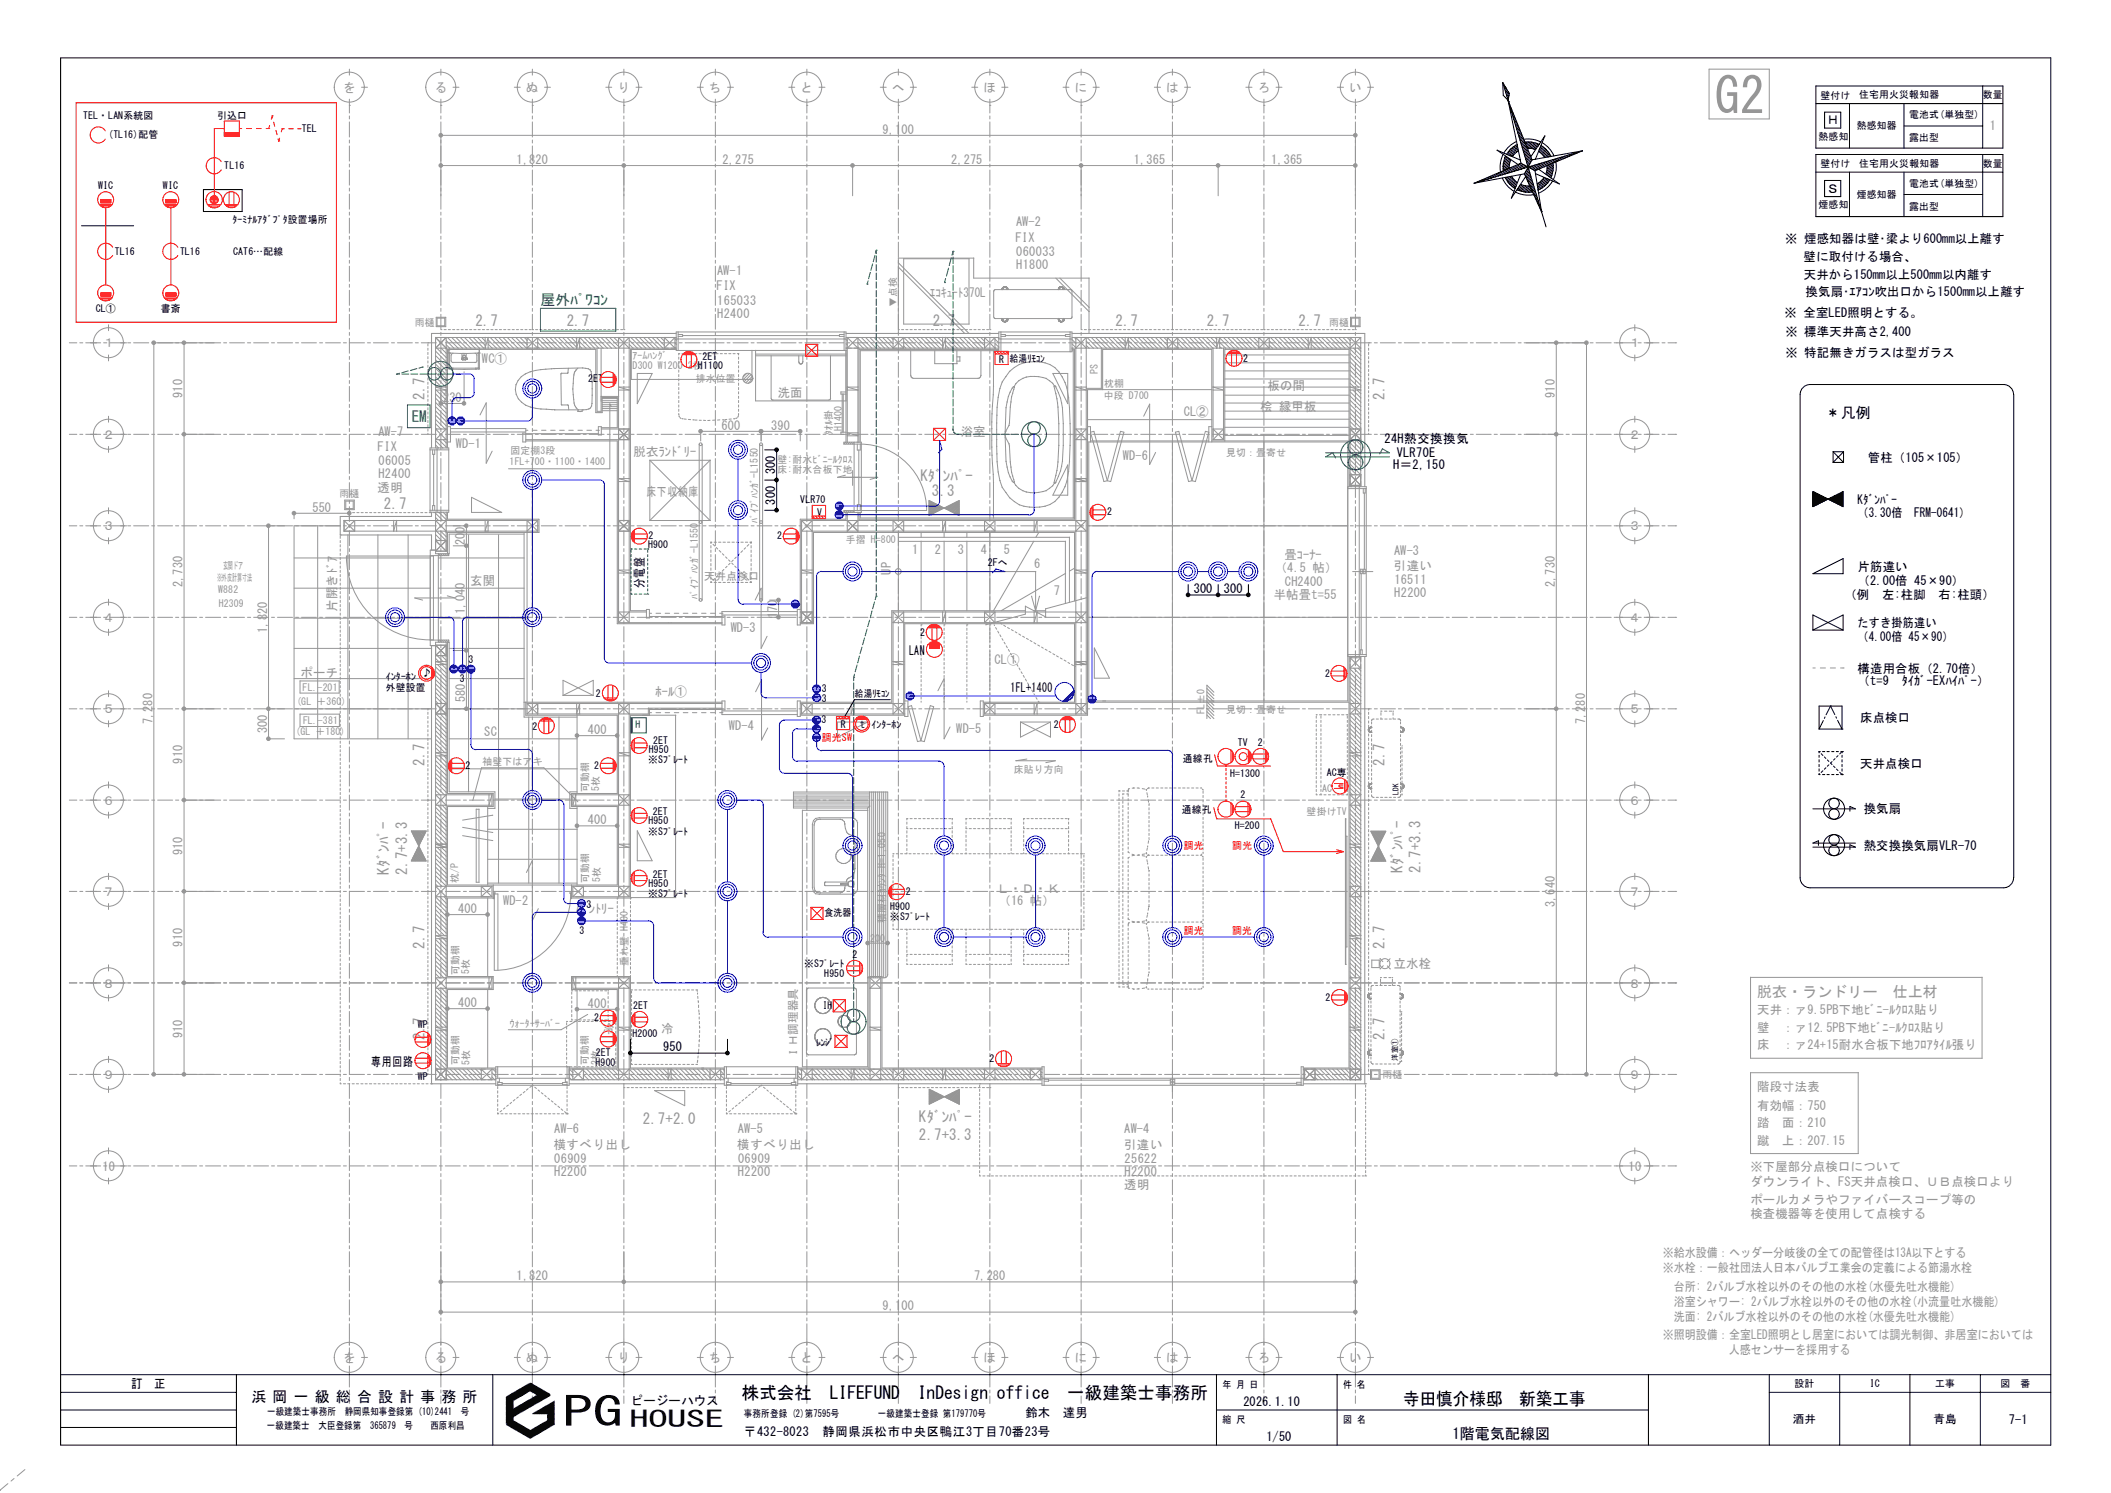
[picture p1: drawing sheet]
<svg xmlns="http://www.w3.org/2000/svg" width="420mm" height="297mm" viewBox="0 0 420 297" stroke-linecap="round" stroke-linejoin="round" font-family="sans-serif">
<defs><g id="words">
<text font-size="10" fill="#969696" x="341.1" y="22.6">G2</text>
<text font-size="8" x="112" y="283.7">PG</text>
<text font-size="4.5" x="125.3" y="283.8">HOUSE</text>
<g font-size="3.5">
<text x="147.6" y="278.3">株式会社　LIFEFUND</text>
<text x="182.6" y="278.3">InDesign office　一級建築士事務所</text>
<text x="279.1" y="279.4">寺田慎介様邸　新築工事</text>
</g>
<g font-size="3" fill="#969696">
<text x="94.6" y="64.8">2.7</text>
<text x="112.8" y="64.8">2.7</text>
<text x="185.6" y="64.8">2.7</text>
<text x="221.9" y="64.8">2.7</text>
<text x="240.1" y="64.8">2.7</text>
<text x="258.3" y="64.8">2.7</text>
<text x="84.5" y="79.5" transform="rotate(-90 84.5 79.5)">2.7</text>
<text x="275.5" y="79.5" transform="rotate(-90 275.5 79.5)">2.7</text>
<text x="183.1" y="95.6">Kﾀﾞﾝﾊﾟｰ</text>
<text x="76.4" y="101.2">2.7</text>
<text x="185.4" y="98.6">3.3</text>
<text x="84.5" y="152.3" transform="rotate(-90 84.5 152.3)">2.7</text>
<text x="275.5" y="152.3" transform="rotate(-90 275.5 152.3)">2.7</text>
<text x="77.4" y="174" transform="rotate(-90 77.4 174)">Kﾀﾞﾝﾊﾟｰ</text>
<text x="81" y="174" transform="rotate(-90 81 174)">2.7+3.3</text>
<text x="279" y="173.7" transform="rotate(-90 279 173.7)">Kﾀﾞﾝﾊﾟｰ</text>
<text x="282.6" y="173.7" transform="rotate(-90 282.6 173.7)">2.7+3.3</text>
<text x="84.5" y="188.7" transform="rotate(-90 84.5 188.7)">2.7</text>
<text x="275.5" y="188.7" transform="rotate(-90 275.5 188.7)">2.7</text>
<text x="349.6" y="198.3">脱衣・ランドリー　仕上材</text>
<text x="84.5" y="206.9" transform="rotate(-90 84.5 206.9)">2.7</text>
<text x="275.5" y="206.9" transform="rotate(-90 275.5 206.9)">2.7</text>
<text x="127.9" y="223.5">2.7+2.0</text>
<text x="182.8" y="226.9">2.7+3.3</text>
<text x="182.8" y="223.3">Kﾀﾞﾝﾊﾟｰ</text>
</g>
<g font-size="3" fill="#008040">
<text x="107.5" y="60.7">屋外ﾊﾟﾜｺﾝ</text>
<text x="81.9" y="84">EM</text>
</g>
<g font-size="3">
<text x="363.2" y="83.1">＊凡例</text>
<text x="50" y="278.8">浜 岡 一 級 総 合 設 計 事 務 所</text>
<text x="289" y="286.2">1階電気配線図</text>
</g>
<g font-size="2.5" fill="#969696">
<text x="68.3" y="18.3">を</text>
<text x="86.5" y="18.3">る</text>
<text x="104.6" y="18.3">ぬ</text>
<text x="122.9" y="18.3">り</text>
<text x="141.1" y="18.3">ち</text>
<text x="159.3" y="18.3">と</text>
<text x="177.5" y="18.3">へ</text>
<text x="195.7" y="18.3">ほ</text>
<text x="213.8" y="18.3">に</text>
<text x="232" y="18.3">は</text>
<text x="250.2" y="18.3">ろ</text>
<text x="268.4" y="18.3">い</text>
<text x="175.6" y="26.6">9,100</text>
<text x="395.9" y="26">1</text>
<text x="102.8" y="32.6">1,820</text>
<text x="143.8" y="32.6">2,275</text>
<text x="189.2" y="32.6">2,275</text>
<text x="225.6" y="32.6">1,365</text>
<text x="252.9" y="32.6">1,365</text>
<text x="202.1" y="45">AW-2</text>
<text x="202" y="48.1">FIX</text>
<text x="202.1" y="53.5">H1800</text>
<text x="202.2" y="50.9">060033</text>
<text x="142.6" y="57.8">FIX</text>
<text x="142.7" y="54.8">AW-1</text>
<text x="185" y="59.1">ｴｺｷｭｰﾄ370L</text>
<text x="142.7" y="60.6">165033</text>
<text x="142.7" y="63.2">H2400</text>
<text x="20.4" y="69.1">１</text>
<text x="324" y="69.1">１</text>
<text x="95.9" y="72.2">WC①</text>
<text x="252.2" y="77.6">板の間</text>
<text x="36.3" y="79.2" transform="rotate(-90 36.3 79.2)">910</text>
<text x="88.1" y="79.9">230</text>
<text x="154.7" y="78.9">洗面</text>
<text x="235.5" y="82.8">CL②</text>
<text x="250.7" y="81.8">桧 縁甲板</text>
<text x="309.3" y="79.2" transform="rotate(-90 309.3 79.2)">910</text>
<text x="20.4" y="87.3">２</text>
<text x="75.1" y="89.8">FIX</text>
<text x="75.3" y="86.8">AW-7</text>
<text x="90.7" y="89.2">WD-1</text>
<text x="143.6" y="85.5">600</text>
<text x="153.5" y="85.5">390</text>
<text x="191.1" y="86.7">浴室</text>
<text x="324" y="87.3">２</text>
<text x="75.3" y="92.6">06005</text>
<text x="75.3" y="95.2">H2400</text>
<text x="126.1" y="90.8">脱衣ﾗﾝﾄﾞﾘｰ</text>
<text x="223.4" y="91.4">WD-6</text>
<text x="62.1" y="101.8">550</text>
<text x="75.1" y="97.9">透明</text>
<text x="128.6" y="98.6">床下収納庫</text>
<text x="20.4" y="105.5">３</text>
<text x="324" y="105.5">３</text>
<text x="92.5" y="108.5" transform="rotate(-90 92.5 108.5)">200</text>
<text x="181.5" y="110.2">1</text>
<text x="186" y="110.2">2</text>
<text x="190.6" y="110.2">3</text>
<text x="195.1" y="110.2">4</text>
<text x="199.7" y="110.2">5</text>
<text x="205.7" y="112.9">6</text>
<text x="253.6" y="113.7">（4.5 帖）</text>
<text x="255.5" y="111.2">畳ｺｰﾅｰ</text>
<text x="277.2" y="113.4">引違い</text>
<text x="277.4" y="110.4">AW-3</text>
<text x="36.3" y="116.8" transform="rotate(-90 36.3 116.8)">2,730</text>
<text x="93.6" y="116.4">玄関</text>
<text x="177.2" y="114.3" transform="rotate(-90 177.2 114.3)">UP</text>
<text x="209.7" y="118.3">7</text>
<text x="253.4" y="119.1">半帖畳t=55</text>
<text x="255.7" y="116.6">CH2400</text>
<text x="277.4" y="118.8">H2200</text>
<text x="277.4" y="116.2">16511</text>
<text x="309.3" y="116.8" transform="rotate(-90 309.3 116.8)">2,730</text>
<text x="20.4" y="123.7">４</text>
<text x="53.1" y="125.9" transform="rotate(-90 53.1 125.9)">1,820</text>
<text x="67" y="121.7" transform="rotate(-90 67 121.7)">片開きﾄﾞｱ</text>
<text x="92.5" y="122.1" transform="rotate(-90 92.5 122.1)">1,040</text>
<text x="145.4" y="125.7">WD-3</text>
<text x="154.6" y="123" transform="rotate(-90 154.6 123)">170</text>
<text x="324" y="123.7">４</text>
<text x="59.8" y="134.7">ポーチ</text>
<text x="197.9" y="132.2">CL①</text>
<text x="20.4" y="141.9">５</text>
<text x="92.5" y="139.7" transform="rotate(-90 92.5 139.7)">580</text>
<text x="130.4" y="138.4">ﾎｰﾙ①</text>
<text x="324" y="141.9">５</text>
<text x="30.3" y="144.1" transform="rotate(-90 30.3 144.1)">7,280</text>
<text x="53.1" y="145.9" transform="rotate(-90 53.1 145.9)">300</text>
<text x="96.4" y="146.4">SC</text>
<text x="117" y="146">400</text>
<text x="145" y="145.2">WD-4</text>
<text x="190.2" y="145.9">WD-5</text>
<text x="315.3" y="144.1" transform="rotate(-90 315.3 144.1)">7,280</text>
<text x="36.3" y="151.9" transform="rotate(-90 36.3 151.9)">910</text>
<text x="20.4" y="160.1">６</text>
<text x="324" y="160.1">６</text>
<text x="117" y="164">400</text>
<text x="36.3" y="170.1" transform="rotate(-90 36.3 170.1)">910</text>
<text x="20.4" y="178.3">７</text>
<text x="100.1" y="180">WD-2</text>
<text x="198.3" y="177.6">Ｌ・Ｄ・Ｋ</text>
<text x="324" y="178.3">７</text>
<text x="91.1" y="181.6">400</text>
<text x="114.6" y="181.5">ﾊﾟﾝﾄﾘｰ</text>
<text x="198.7" y="180.1">（16 帖）</text>
<text x="309.3" y="180.5" transform="rotate(-90 309.3 180.5)">3,640</text>
<text x="36.3" y="188.3" transform="rotate(-90 36.3 188.3)">910</text>
<text x="20.4" y="196.5">８</text>
<text x="277.3" y="192.6">立水栓</text>
<text x="324" y="196.5">８</text>
<text x="91.1" y="200.3">400</text>
<text x="117" y="200.4">400</text>
<text x="349.6" y="201.8">天井：ァ9.5PB下地ﾋﾞﾆ-ﾙｸﾛｽ貼り</text>
<text x="36.3" y="206.5" transform="rotate(-90 36.3 206.5)">910</text>
<text x="119.8" y="205.6">冷</text>
<text x="131.6" y="205.5">冷</text>
<text x="349.6" y="208.8">床　：ァ24+15耐水合板下地ﾌﾛｱﾀｲﾙ張り</text>
<text x="349.6" y="205.3">壁　：ァ12.5PB下地ﾋﾞﾆ-ﾙｸﾛｽ貼り</text>
<text x="20.4" y="214.7">９</text>
<text x="324" y="214.7">９</text>
<text x="349.6" y="217.1">階段寸法表</text>
<text x="349.6" y="220.8">有効幅：750</text>
<text x="110.2" y="225.5">AW-6</text>
<text x="146.8" y="225.5">AW-5</text>
<text x="223.7" y="225.5">AW-4</text>
<text x="349.6" y="224.2">踏　面：210</text>
<text x="349.6" y="227.7">蹴　上：207.15</text>
<text x="20.4" y="232.9">10</text>
<text x="110.2" y="228.5">横すべり出し</text>
<text x="110.3" y="233.9">H2200</text>
<text x="110.3" y="231.3">06909</text>
<text x="146.7" y="228.5">横すべり出し</text>
<text x="146.8" y="233.9">H2200</text>
<text x="146.8" y="231.3">06909</text>
<text x="223.6" y="228.5">引違い</text>
<text x="223.7" y="233.9">H2200</text>
<text x="223.7" y="231.3">25622</text>
<text x="324" y="232.9">10</text>
<text x="348.2" y="232.9">※下屋部分点検口について</text>
<text x="223.7" y="236.6">透明</text>
<text x="348.2" y="236">ダウンライト、FS天井点検口、ＵＢ点検口より</text>
<text x="348.2" y="239.4">ポールカメラやファイバースコープ等の</text>
<text x="348.2" y="242.4">検査機器等を使用して点検する</text>
<text x="330.8" y="250">※給水設備：ヘッダー分岐後の全ての配管径は13A以下とする</text>
<text x="102.8" y="254.7">1,820</text>
<text x="193.8" y="254.7">7,280</text>
<text x="330.8" y="253.1">※水栓：一般社団法人日本バルブ工業会の定義による節湯水栓</text>
<text x="333" y="256.8">台所: 2バルブ水栓以外のその他の水栓(水優先吐水機能)</text>
<text x="175.6" y="260.7">9,100</text>
<text x="333" y="259.8">浴室シャワー: 2バルブ水栓以外のその他の水栓(小流量吐水機能)</text>
<text x="333" y="262.9">洗面: 2バルブ水栓以外のその他の水栓(水優先吐水機能)</text>
<text x="330.8" y="266.4">※照明設備：全室LED照明とし居室においては調光制御、非居室においては</text>
<text x="344" y="269.5">人感センサーを採用する</text>
<text x="68.3" y="271">を</text>
<text x="86.5" y="271">る</text>
<text x="104.6" y="271">ぬ</text>
<text x="122.9" y="271">り</text>
<text x="141.1" y="271">ち</text>
<text x="159.3" y="271">と</text>
<text x="177.5" y="271">へ</text>
<text x="195.7" y="271">ほ</text>
<text x="213.8" y="271">に</text>
<text x="232" y="271">は</text>
<text x="250.2" y="271">ろ</text>
<text x="268.4" y="271">い</text>
</g>
<g font-size="2.5">
<text x="363.4" y="24.8">Ｈ</text>
<text x="363.4" y="38.4">Ｓ</text>
<text x="355.2" y="48.4">※ 煙感知器は壁･梁より600mm以上離す</text>
<text x="358.8" y="51.9">壁に取付ける場合、</text>
<text x="358.9" y="55.5">天井から150mm以上500mm以内離す</text>
<text x="359.2" y="58.8">換気扇･ｴｱｺﾝ吹出口から1500mm以上離す</text>
<text x="355" y="63">※ 全室LED照明とする。</text>
<text x="355.2" y="66.9">※ 標準天井高さ2,400</text>
<text x="355.2" y="71.1">※ 特記無きガラスは型ガラス</text>
<text x="275.5" y="88.2">24H熱交換換気</text>
<text x="154.2" y="94.4" transform="rotate(-90 154.2 94.4)">300</text>
<text x="277.2" y="93.4">H＝2,150</text>
<text x="277.9" y="90.9">VLR70E</text>
<text x="371.6" y="91.8">管柱（105×105）</text>
<text x="154.2" y="100.4" transform="rotate(-90 154.2 100.4)">300</text>
<text x="369.6" y="100.2">Kﾀﾞﾝﾊﾟｰ</text>
<text x="369.6" y="102.9">（3.30倍　FRM-0641）</text>
<text x="369.6" y="113.5">片筋違い</text>
<text x="128.1" y="117" transform="rotate(-90 128.1 117)">分電盤</text>
<text x="237.5" y="118">300</text>
<text x="243.5" y="118">300</text>
<text x="366.9" y="119.1">（例　左:柱脚　右:柱頭）</text>
<text x="369.6" y="116.4">（2.00倍 45×90）</text>
<text x="369.6" y="124.8">たすき掛筋違い</text>
<text x="180.9" y="130.3">LAN</text>
<text x="369.6" y="127.4">（4.00倍 45×90）</text>
<text x="201" y="137.8">1FL+1400</text>
<text x="369.6" y="133.9">構造用合板（2.70倍）</text>
<text x="369.6" y="136.4">（t=9　ﾀｲｶﾞｰEXﾊｲﾊﾟｰ）</text>
<text x="370.1" y="143.6">床点検口</text>
<text x="370.1" y="152.7">天井点検口</text>
<text x="370.8" y="161.8">換気扇</text>
<text x="370.8" y="169">熱交換換気扇VLR-70</text>
<text x="132" y="209.2">950</text>
<text x="73.9" y="212">専用回路</text>
<text x="26.1" y="276.1">訂　正</text>
<text x="125.5" y="279.6">ピージーハウス</text>
<text x="204" y="281.8">鈴木　達男</text>
<text x="247.4" y="279.7">2026.1.10</text>
<text x="148" y="285.7">〒432-8023　静岡県浜松市中央区鴨江3丁目70番23号</text>
<text x="252" y="286.6">1/50</text>
<text x="399.7" y="283.4">7-1</text>
</g>
<text font-size="2.3" fill="#969696" x="158.6" y="210.4" transform="rotate(-90 158.6 210.4)">ＩＨ調理器具</text>
<g font-size="2.3">
<text x="356.7" y="283">酒井</text>
<text x="384.7" y="283">青島</text>
</g>
<text font-size="2.2" fill="#969696" x="140.1" y="115.4">天井点検口</text>
<g font-size="2">
<text x="16.6" y="23.7">TEL・LAN系統図</text>
<text x="43.2" y="23.6">引込口</text>
<text x="362.2" y="19.6">壁付け</text>
<text x="369.9" y="19.6">住宅用火災報知器</text>
<text x="379.9" y="23.5">電池式(単独型)</text>
<text x="394.5" y="19.6">数量</text>
<text x="21.6" y="27.4">(TL16)配管</text>
<text x="60" y="26.2">TEL</text>
<text x="361.8" y="27.9">熱感知</text>
<text x="369.4" y="25.7">熱感知器</text>
<text x="379.9" y="28.1">露出型</text>
<text x="44.6" y="33.6">TL16</text>
<text x="362.2" y="33.2">壁付け</text>
<text x="369.9" y="33.2">住宅用火災報知器</text>
<text x="394.5" y="33.2">数量</text>
<text x="19.5" y="37.5">WIC</text>
<text x="32.4" y="37.5">WIC</text>
<text x="361.8" y="41.4">煙感知</text>
<text x="369.4" y="39.4">煙感知器</text>
<text x="379.9" y="37.2">電池式(単独型)</text>
<text x="379.9" y="41.7">露出型</text>
<text x="46.3" y="44.4">ﾀｰﾐﾅﾙｱﾀﾞﾌﾟﾀ設置場所</text>
<text x="22.9" y="50.8">TL16</text>
<text x="35.8" y="50.8">TL16</text>
<text x="46.4" y="50.7">CAT6…配線</text>
<text x="19.1" y="62.1">CL①</text>
<text x="32" y="62.1">書斎</text>
<text x="139.7" y="71.6">2ET</text>
<text x="200.9" y="72">給湯ﾘﾓｺﾝ</text>
<text x="117" y="76">2ET</text>
<text x="138.9" y="73.4">H1100</text>
<text x="198.8" y="72.2">R</text>
<text x="247.3" y="72">2</text>
<text x="159.2" y="100.1">VLR70</text>
<text x="129" y="107.2">2</text>
<text x="154.6" y="107.2">2</text>
<text x="162.6" y="102.7">V</text>
<text x="220.3" y="102.5">2</text>
<text x="129" y="109">H900</text>
<text x="196.5" y="112.6">2Fへ</text>
<text x="93.2" y="132">3</text>
<text x="183.1" y="126.6">2</text>
<text x="76.8" y="137.5">外壁設置</text>
<text x="76.8" y="135.3">ｲﾝﾀｰﾎﾝ</text>
<text x="83.9" y="134.5">♪</text>
<text x="91.5" y="135.8">3</text>
<text x="163.5" y="137.7">3</text>
<text x="263.6" y="134.7">2</text>
<text x="118.5" y="138.7">2</text>
<text x="163.4" y="143.8">3</text>
<text x="163.5" y="139.6">3</text>
<text x="170.1" y="138.6">給湯ﾘﾓｺﾝ</text>
<text x="106" y="145.2">2</text>
<text x="129.1" y="149.9">H950</text>
<text x="130" y="148">2ET</text>
<text x="167.3" y="144.8">R</text>
<text x="171.1" y="144.8">t ｲﾝﾀｰﾎﾝ</text>
<text x="209.6" y="144.9">2</text>
<text x="246.3" y="148.4">TV</text>
<text x="250.3" y="148.3">2</text>
<text x="92.6" y="153">2</text>
<text x="118.2" y="153">2</text>
<text x="129" y="151.8">※Sﾌﾟﾚｰﾄ</text>
<text x="235.3" y="151.7">通線孔</text>
<text x="244.7" y="154.6">H=1300</text>
<text x="263.9" y="154.3">AC専</text>
<text x="235.1" y="161.8">通線孔</text>
<text x="246.8" y="158.8">2</text>
<text x="129" y="166">※Sﾌﾟﾚｰﾄ</text>
<text x="129" y="164">H950</text>
<text x="129.9" y="162.2">2ET</text>
<text x="245.7" y="164.8">H=200</text>
<text x="129" y="178.5">※Sﾌﾟﾚｰﾄ</text>
<text x="129" y="176.4">H950</text>
<text x="129.9" y="174.6">2ET</text>
<text x="180.2" y="178.1">2</text>
<text x="115.3" y="185.8">3</text>
<text x="116.7" y="180.6">3</text>
<text x="164" y="182.2">食洗器</text>
<text x="177" y="183">※</text>
<text x="177.1" y="181">H900</text>
<text x="179.1" y="183">Sﾌﾟﾚｰﾄ</text>
<text x="169.6" y="190.6">2</text>
<text x="160" y="192.4">※Sﾌﾟﾚｰﾄ</text>
<text x="164" y="194.4">H950</text>
<text x="118.2" y="203.2">2</text>
<text x="126" y="200.7">2ET</text>
<text x="163.7" y="200.8">IH</text>
<text x="263.7" y="199.1">2</text>
<text x="83.1" y="204.6">WP</text>
<text x="125.9" y="206.2">H2000</text>
<text x="162.4" y="208">ﾚﾝｼﾞ</text>
<text x="83.1" y="214.8">WP</text>
<text x="118.5" y="212.1">H900</text>
<text x="118.5" y="210.1">2ET</text>
<text x="196.8" y="211.3">2</text>
<text x="357" y="275.9">設計</text>
<text x="372" y="275.9">IC</text>
<text x="385" y="275.9">工事</text>
<text x="398" y="275.9">図　番</text>
<text x="53.1" y="281.5">一級建築士事務所　静岡県知事登録第 (10)2441　号</text>
<text x="148" y="281.8">事務所登録 (2)第7595号</text>
<text x="174.7" y="281.8">一級建築士登録 第179770号</text>
<text x="243.2" y="276.1">年 月 日</text>
<text x="267.2" y="276.1">件 名</text>
<text x="53.1" y="284.3">一級建築士　大臣登録第　365879　号　　西原利昌</text>
<text x="243.2" y="283.1">縮 尺</text>
<text x="267.2" y="283">図 名</text>
</g>
<g font-size="2" fill="#969696">
<text x="82.5" y="64.8">雨樋</text>
<text x="178.3" y="61" transform="rotate(-90 178.3 61)">▼点検</text>
<text x="264.4" y="64.8">雨樋</text>
<text x="125.9" y="71.4">ｱｰﾑﾊﾝｸﾞ</text>
<text x="125.9" y="73.4">D300 W1200 2枚</text>
<text x="138.4" y="76">排水位置</text>
<text x="218.4" y="74.4" transform="rotate(-90 218.4 74.4)">PS</text>
<text x="219.7" y="77">枕棚</text>
<text x="219.6" y="79.5">中段 D700</text>
<text x="165.6" y="86.5" transform="rotate(-90 165.6 86.5)">ﾀｵﾙ掛</text>
<text x="167.5" y="85.7" transform="rotate(-90 167.5 85.7)">H1400</text>
<text x="101.4" y="92.6">1FL+700・1100・1400</text>
<text x="101.6" y="90.4">固定棚3段</text>
<text x="154.7" y="92.1">壁:耐水ﾋﾞﾆｰﾙｸﾛｽ</text>
<text x="154.7" y="94.1">床:耐水合板下地</text>
<text x="243.9" y="90.7">見切：畳寄せ</text>
<text x="67.5" y="98.9">雨樋</text>
<text x="150.7" y="104" transform="rotate(-90 150.7 104)">ﾊﾟｲﾌﾟﾊﾝｶﾞｰL1550</text>
<text x="44.4" y="113.2">玄関ドア</text>
<text x="168.3" y="108">手摺 H=800</text>
<text x="43.2" y="115.5">※外皮計算寸法</text>
<text x="43.4" y="118">W882</text>
<text x="138.8" y="119.1" transform="rotate(-90 138.8 119.1)">ﾊﾟｲﾌﾟﾊﾝｶﾞｰL1550</text>
<text x="43.5" y="120.7">H2309</text>
<text x="60.2" y="137.5">FL.-201</text>
<text x="59" y="140.2">(GL ＋360)</text>
<text x="239.6" y="142.1" transform="rotate(-90 239.6 142.1)">FL±0</text>
<text x="243.9" y="141.8">見切：畳寄せ</text>
<text x="58.8" y="146.3">(GL ＋180)</text>
<text x="60.3" y="144.1">FL.-381</text>
<text x="96" y="152.2">袖壁下はアキ</text>
<text x="201.7" y="153.8">床貼り方向</text>
<text x="117.1" y="157.5" transform="rotate(-90 117.1 157.5)">可動棚</text>
<text x="119.2" y="157.3" transform="rotate(-90 119.2 157.3)">5枚</text>
<text x="263" y="157.5">AC</text>
<text x="259.9" y="162.2">壁掛けTV</text>
<text x="91.2" y="175.7" transform="rotate(-90 91.2 175.7)">枕/P</text>
<text x="117.1" y="175.6" transform="rotate(-90 117.1 175.6)">可動棚</text>
<text x="119.4" y="175.4" transform="rotate(-90 119.4 175.4)">5枚</text>
<text x="176.2" y="183.6" transform="rotate(-90 176.2 183.6)">積層材ｶｳﾝﾀｰH=1,050</text>
<text x="173.1" y="187.3">200</text>
<text x="91.3" y="193.9" transform="rotate(-90 91.3 193.9)">可動棚</text>
<text x="93.3" y="193.8" transform="rotate(-90 93.3 193.8)">5枚</text>
<text x="124.9" y="192.2" transform="rotate(-90 124.9 192.2)">垂れ壁 H400</text>
<text x="101.4" y="204.2">ｳｫｰﾀｰｻｰﾊﾞｰ</text>
<text x="91.3" y="212" transform="rotate(-90 91.3 212)">可動棚</text>
<text x="93.4" y="211.8" transform="rotate(-90 93.4 211.8)">5枚</text>
<text x="117" y="212" transform="rotate(-90 117 212)">可動棚</text>
<text x="119.2" y="211.8" transform="rotate(-90 119.2 211.8)">2枚</text>
<text x="275" y="214.5">雨樋</text>
</g>
<text font-size="2" fill="#008040" x="126.4" y="144.9">H</text>
<g font-size="2" fill="#f00">
<text x="163.5" y="147.4">調光SW</text>
<text x="235.5" y="168.8">調光</text>
<text x="245.2" y="168.8">調光</text>
<text x="235.5" y="185.8">調光</text>
<text x="245.1" y="185.8">調光</text>
</g>
<g font-size="1.5">
<text x="278.2" y="158.2" transform="rotate(-90 278.2 158.2)">LDK</text>
<text x="278" y="211" transform="rotate(-90 278 211)">洋室①</text>
</g>
</g></defs>
<g fill="none" stroke="#969696" stroke-width=".2">
<path d="M69.5 13.8v1.1M69.5 19.7v2.8M71.9 17.4h1.2M87.7 13.8v1.1M87.7 19.7v2.8M90.1 17.4h1.2M102.3 17.4h1.2M105.9 13.8v1.1M105.9 19.7v2.8M108.3 17.4h1.2M120.5 17.4h1.2M124.1 13.8v1.1"/>
<path d="M124.1 19.7v2.8M126.5 17.4h1.2M138.7 17.4h1.2M142.3 13.8v1.1M142.3 19.7v2.8M144.7 17.4h1.2M156.9 17.4h1.2M160.5 13.8v1.1M160.5 19.7v2.8M162.9 17.4h1.2M175.1 17.4h1.2M178.7 13.8v1.1"/>
<path d="M178.7 19.7v2.8M181.1 17.4h1.2M193.3 17.4h1.2M196.9 13.8v1.1M196.9 19.7v2.8M199.3 17.4h1.2M211.5 17.4h1.2M215.1 13.8v1.1M215.1 19.7v2.8M217.5 17.4h1.2M229.7 17.4h1.2M233.3 13.8v1.1"/>
<path d="M233.3 19.7v2.8M235.7 17.4h1.2M247.9 17.4h1.2M251.5 13.8v1.1M251.5 19.7v2.8M253.9 17.4h1.2M266.1 17.4h1.2M269.7 13.8v1.1M269.7 19.7v2.8M272.1 17.4h1.2M340 13.8h12v9.9h-12zM69.5 21h.1"/>
<path d="M69.5 23.1v.6M69.5 24.3v3M69.5 27.9v.5M69.5 29v3M69.5 32.6v.6M69.5 33.8v3M69.5 37.4v.6M69.5 38.6v3M87.7 21h.1M87.7 23.1v.6M87.7 24.3v17.3M87.7 26.9h182"/>
<path d="M87.7 32.9h182M105.9 21h.1M105.9 23.1v.6M105.9 24.3v3M105.9 27.9v.5M105.9 29v3M105.9 32.6v.6M105.9 33.8v3M105.9 37.4v.6M105.9 38.6v3M124.1 21h.1M124.1 23.1v.6"/>
<path d="M124.1 24.3v3M124.1 27.9v.5M124.1 29v3M124.1 32.6v9M142.3 21h.1M142.3 23.1v.6M142.3 24.3v3M142.3 27.9v.5M142.3 29v3M142.3 32.6v.6M142.3 33.8v3M142.3 37.4v.6"/>
<path d="M142.3 38.6v3M160.5 21h.1M160.5 23.1v.6M160.5 24.3v3M160.5 27.9v.5M160.5 29v3M160.5 32.6v.6M160.5 33.8v3M160.5 37.4v.6M160.5 38.6v3M169.6 32.9v6M178.7 21h.1"/>
<path d="M178.7 23.1v.6M178.7 24.3v3M178.7 27.9v.5M178.7 29v3M178.7 32.6v.6M178.7 33.8v3M178.7 37.4v.6M178.7 38.6v3M196.9 21h.1M196.9 23.1v.6M196.9 24.3v3M196.9 27.9v.5"/>
<path d="M196.9 29v3M196.9 32.6v.6M196.9 33.8v3M196.9 37.4v.6M196.9 38.6v3M215.1 21h.1M215.1 23.1v.6M215.1 24.3v3M215.1 27.9v.5M215.1 29v3M215.1 32.6v9M233.3 21h.1"/>
<path d="M233.3 23.1v.6M233.3 24.3v3M233.3 27.9v.5M233.3 29v3M233.3 32.6v.6M233.3 33.8v3M233.3 37.4v.6M233.3 38.6v3M242.4 32.9v6M251.5 21h.1M251.5 23.1v.6M251.5 24.3v3"/>
<path d="M251.5 27.9v.5M251.5 29v3M251.5 32.6v.6M251.5 33.8v3M251.5 37.4v.6M251.5 38.6v3M269.7 21h.1M269.7 23.1v.6M269.7 24.3v17.3M69.5 42.2v.6M69.5 43.4v3M69.5 47v.6"/>
<path d="M69.5 48.2v3M69.5 51.8v.6M69.5 53v3M69.5 56.6v.5M69.5 57.7v3M87.7 42.2v.6M87.7 43.4v3M87.7 47v.6M87.7 48.2v3M87.7 51.8v.6M87.7 53v3M87.7 56.6v.5"/>
<path d="M87.7 57.7v3M105.9 42.2v.6M105.9 43.4v3M105.9 47v.6M105.9 48.2v3M105.9 51.8v.6M105.9 53v3M105.9 56.6v.5M105.9 57.7v3M124.1 42.2v.6M124.1 43.4v3M124.1 47v.6"/>
<path d="M124.1 48.2v3M124.1 51.8v.6M124.1 53v3M124.1 56.6v.5M124.1 57.7v3M142.3 42.2v.6M142.3 43.4v3M142.3 47v.6M142.3 48.2v3M142.3 51.8v.6M142.3 53v3M142.3 56.6v.5"/>
<path d="M142.3 57.7v3M160.5 42.2v.6M160.5 43.4v3M160.5 47v.6M160.5 48.2v3M160.5 51.8v.6M160.5 53v3M160.5 56.6v.5M160.5 57.7v3M178.7 42.2v.6M178.7 43.4v3M178.7 47v.6"/>
<path d="M178.7 48.2v3M178.7 53.1l13.3 13.2M178.7 52.3l14.1 14M179.8 51.5h13M179.8 51.4v13.1h13M192.8 51.4v13.1M193.7 51.3v4h23M193.8 51.4l-15.1-.1v15.4M196.9 42.2v.6M196.9 43.4v3M196.9 47v.6M196.9 48.2v3"/>
<path d="M196.9 51.8v.6M196.9 53v3M196.9 56.6v.5M196.9 57.7v3M197.7 57.9v5.2l.1 .2M197.8 57.7h.1M197.8 57.7l-.1 .2M199.3 57.6h.1M199.3 57.5h.1M199.3 57.5v.1M199.4 57.4h.1M199.4 57.3h.1"/>
<path d="M199.5 57.4l-.1 .1M199.5 57.2h.1M199.5 57.3h-.1M199.6 57.2h.1M199.6 57.2l-.2 .2M199.6 57.2h-.1M199.6 57.1h.1M199.6 57.1v.1M199.7 57.1h.1M199.7 57.1h-.1M199.7 57.1h.4M199.8 57.1h.1"/>
<path d="M199.9 57.1h.1M200 57.1h.1M200 57.1h.2M200.1 57.1h.1M200.1 57.1l.1 .1M200.2 57.2h.1M200.2 57.3h.1M200.2 57.2v.1M200.3 57.3h.1M200.3 57.4h.1M200.3 57.3v.1M200.3 57.5h.1"/>
<path d="M200.3 57.4l.1 .2M200.4 57.5h.1M200.4 57.6h.1M210.1 55.3l6.6 6.7M210.6 57.6h.1M210.6 57.5h.1M210.6 57.5v.1M210.6 57.4h.1M210.6 57.4v.1M210.7 57.3h.1M210.7 57.3v.1M210.7 57.2h.1"/>
<path d="M210.7 57.2v.1M210.8 57.2h.1M210.8 57.1h.1M210.8 57.1l-.1 .1M210.9 55.3l5.8 5.8M210.9 57.1h.1M210.9 57.1h.4M211 57.1h.1M211.1 57.1h.1M211.2 57.1h.1M211.2 57.1h.2M211.3 57.1h.1"/>
<path d="M211.3 57.2h.1M211.3 57.1v.1M211.4 57.2h.1M211.5 57.3h.1M211.5 57.2v.1M211.5 57.4h.1M211.5 57.3v.1M211.5 57.5h.1M211.5 57.4v.1M211.6 57.5h.1M211.6 57.6h.1M211.6 57.5v.1"/>
<path d="M213 57.6l.2 .1M213 57.6l-15.2 .1M213.2 57.7l.1 .2M213.2 57.7h.1M213.3 57.9v5.2M215.1 42.2v.6M215.1 43.4v3M215.1 47v.6M215.1 48.2v3M215.1 51.8v.6M215.1 53v3M215.1 56.6v.5"/>
<path d="M215.1 57.7v3M216.7 55.3v11M233.3 42.2v.6M233.3 43.4v3M233.3 47v.6M233.3 48.2v3M233.3 51.8v.6M233.3 53v3M233.3 56.6v.5M233.3 57.7v3M251.5 42.2v.6M251.5 43.4v3"/>
<path d="M251.5 47v.6M251.5 48.2v3M251.5 51.8v.6M251.5 53v3M251.5 56.6v.5M251.5 57.7v3M269.7 42.2v.6M269.7 43.4v3M269.7 47v.6M269.7 48.2v3M269.7 51.8v.6M269.7 53v3"/>
<path d="M269.7 56.6v.5M269.7 57.7v3M13.8 68.2h1.5M15.9 68.2h.6M17.1 68.2h2.9M20.6 68.2h.7M21.6 64.6v1.2M21.6 70.6v1.2M21.8 68.2h3.4M25.4 68.2h.6M26.6 68.2h3M30.2 68.2h13.7"/>
<path d="M30.6 68.2v145.5M36.6 68.2v145.5M44.5 68.2h.6M45.7 68.2h2.9M49.2 68.2h.7M50.5 68.2h2.9M54 68.2h.6M55.2 68.2h3M58.8 68.2h.6M60 68.2h2.9M63.6 68.2h.6M64.8 68.2h2.9"/>
<path d="M68.3 68.2h.6M69.5 68.2h3M69.5 61.3v.6M69.5 62.5v3M69.5 66.1v.6M69.5 67.3v3M69.5 70.9v.6M69.5 72.1v3M69.5 75.7v.6M69.5 76.9v2.9M73.1 68.2h.6M74.3 68.2h3"/>
<path d="M77.9 68.2h.6M79.1 68.2h2.9M82.6 68.2h.6M83.8 68.2h3M85.1 68.2h.1M85.1 68.4v.4M85.1 69.3v.4M85.1 70.1v.4M85.1 71v.4M85.1 71.8v.4M85.1 72.6v.5M85.1 73.5v.4"/>
<path d="M85.1 74.3v.5M85.1 75.2v.4M85.1 76v.5M85.1 76.9v.4M85.1 77.7v.4M85.1 78.6v.4M85.1 79.4v.4M86.7 69.8l2.1 2.2M86.7 79.2l2.1 2.1M86.7 78.4l2.1 2.1M86.7 76.7l.3 .3M86.7 75.8l1.1 1.2"/>
<path d="M86.7 75l2 2M86.7 74.1l2.1 2.1M86.7 73.3l2.1 2.1M86.7 72.4l2.1 2.1M86.7 71.6l2.1 2.1M86.7 70.7l2.1 2.1M86.7 69.2v16.1M86.7 77.6h2.1M86.8 77.6l2 2M86.8 63.1h1.9v1.9h-1.9zM86.9 69.3l1.9 1.8M87 63.3h1.5v1.5h-1.5z"/>
<path d="M87.4 68.2h.6M87.6 77.6l1.2 1.1M87.7 61.3v.6M87.7 62.5v3M87.7 66.1v.6M87.7 67.3v3M87.7 70.9v.6M87.7 72.1v3M87.7 75.7v.6M87.7 65.6h.2M87.8 69.3l1 1M88.3 65.6h.5"/>
<path d="M88.5 77.6l.3 .3M88.6 68.2h3M88.6 69.3l.2 .1M88.8 68.6l.7 .7M88.8 67.7l1.5 1.6M88.8 67.1h16.9M88.8 77h-2.1l2.1 .6M89 67.1l2.1 2.2M89.2 65.6h.4M89.2 73.3l.2 .1M89.3 69.6h.1M89.3 69.6v3.7"/>
<path d="M89.3 70.2h.1M89.3 69.6l.1 .6M89.3 69.5h6M89.3 69.5v.1M89.4 70.2h.1M89.4 69.5l-.1 .1M89.4 73.4h.6M89.4 70.2l2.2 .1M89.5 70.4v2.8h5.5M89.6 70.3l-.1 .1M89.7 70.7l.1 1.2 .4 .2M89.9 67.1l2.1 2.2"/>
<path d="M90 73.2h.1M90 73.4h.1M90 73.4l2.3 .1M90 65.6h.5M90.1 72.1h4.4M90.2 70.3l-.4 .2v.2M90.7 67.1l2.1 2.2M90.9 65.6h.4M91.6 67.1l2.1 2.2M91.6 70.3h.1M91.7 65.6h.5M91.9 70.3v1.2l.2 .1"/>
<path d="M91.9 71.4h.1M91.9 71.3h.1M91.9 71.4l.1 .1M92 71.5h.1M92 71.4h.1M92 71.5h.7M92.1 71.5h.1M92.1 71.5v.1M92.1 71.6h.5M92.2 68.2h.6M92.3 73.5h.1M92.3 74v6.3h-4.6v-3.4"/>
<path d="M92.4 67.1l2.1 2.2M92.6 71.5h.1M92.6 65.6h.4M92.6 71.5v.1M92.7 71.4h.1M92.7 71.5h.1M92.7 71.4v.1M92.8 70.3v1.2l-.2 .1M92.8 71.3h.1M92.8 71.4h.1M93.3 67.1l2.1 2.2M93.4 68.2h3"/>
<path d="M93.4 65.6h.5M94.1 67.1l2.1 2.2M94.3 65.6h.4M94.5 70.3l.3 .2 .1 .2v1M94.5 72.1h.1M94.6 73.2h.1M94.6 73.4h.1M94.6 73.4l-2.3 .1M94.9 71.7l-.2 .4h-.2M95 70.3h.1M95 67.1l1.5 1.6M95 73.2h.1"/>
<path d="M95.1 70.3l.1 2.8M95.1 65.6h.4M95.2 73.1l-.2 .1M95.2 70.2h.1M95.2 70.2h.2M95.2 70.2l-3.6 .1M95.2 69.5h.1M95.2 73.4h.1M95.2 69.5l.1 .1M95.2 73.4h-.6M95.3 70.1l-.1 .1M95.3 69.5h.1"/>
<path d="M95.3 69.5l.1 3.8-.2 .1M95.3 69.6v.5M95.4 70.2h.1M95.8 67.1l.7 .8M96 65.6h.4M96.5 68.7h.1M96.5 67.9h.1M96.5 67.1v2.2l.6-2.2M96.8 65.6h.4M96.9 68.2h.6M97.1 68.5l.8 .8M97.1 67.6l1.7 1.7"/>
<path d="M97.1 67.1v2.2M97.5 67.1l2.1 2.2M97.7 65.6h.4M98.1 68.2h3M98.4 67.1l2.1 2.2M98.5 65.6h.4M99.2 67.1l2.1 2.2M99.4 65.6h.4M100.1 67.1l2.1 2.2M100.2 65.6h.4M100.9 67.1l2.1 2.2M101 65.6h.5"/>
<path d="M101.7 68.2h.6M101.8 67.1l2.1 2.2M101.9 65.6h.4M102.5 77.5h.1M102.5 77.5l.2 .9M102.6 67.1l2.1 2.2M102.7 76.5l-.2 1M102.7 76.5h.1M102.7 78.4l.4 .9M102.7 78.4h.1M102.7 65.6h.5M102.9 68.2h3"/>
<path d="M103.1 75.7l-.4 .8M103.1 75.7h.1M103.1 79.3h.1M103.1 79.3l.7 .7M103.5 67.1l1.4 1.4M103.6 65.6h.4M103.7 74.9h.1M103.7 74.9l-.6 .8M104.3 67.1l.6 .6M104.4 65.6h.5M104.5 74.4l-.8 .5M104.5 74.4h.1"/>
<path d="M105.3 65.6h.4M105.5 74h.1M105.5 74l-1 .4M105.7 69.3l-16.9-.1v16.1h.3M105.9 65.6h.1M105.9 61.3v.6M105.9 62.5v3M105.9 66.1v.6M105.9 67.3v3M105.9 70.9v.6M105.9 72.1v3M105.9 75.7v.6"/>
<path d="M105.9 76.9v2.9M105.9 65.6h.2M106.2 69.3h16.9M106.2 67.1h16.9M106.5 68.2h.6M106.5 73.7l-1 .3M106.5 73.7h.1M106.6 65.6h.4M107 69l.3 .3M107 68.1l1.1 1.2M107 67.3l2 2M107.4 65.6h.4"/>
<path d="M107.6 73.5l-1.1 .2M107.6 73.5h.1M107.7 68.2h3M107.7 67.1l2.1 2.2M108.2 65.6h.5M108.5 67.1l2.2 2.2M108.6 73.4l-1 .1M108.6 73.4h.1M109.1 65.6h.4M109.4 67.1l2.1 2.2M109.7 73.4h-1.1M109.7 73.4h.1"/>
<path d="M109.9 65.6h.5M110.2 67.1l2.2 2.2M110.3 73.3l-.6 .1M110.8 65.6h.4M111.1 67.1l2.1 2.2M111.3 68.2h.5M111.6 74.4h.1M111.6 74.4l.1 6.1M111.6 65.6h.5M111.9 67.1l2.1 2.2M112.4 68.2h3M112.5 65.6h.4"/>
<path d="M112.8 67.1l1.9 2M112.9 74.3h-1.2l-.1 .1M113 74.2l-.1 .1M113 74.2h.1M113.1 73.3l-.1 .9M113.3 65.6h.4M113.7 67.1l1 1.1M114 77.4h.1M114 77.4v1.1M114 78.5h.1M114 76.2h.1M114 76.2v1.2"/>
<path d="M114 78.5l.1 .9M114.1 75.4h.1M114.1 75.4l-.1 .8M114.1 79.4l.1 .8M114.1 79.4h.1M114.2 74.6l-.1 .8M114.2 74.6h.1M114.2 65.6h.4M114.3 74.2l-.1 .4M114.3 74.2h.1M114.4 73.9h.1M114.4 73.9l-.1 .3"/>
<path d="M114.5 67.1l.2 .3M114.6 73.6l-.2 .3M114.6 73.6h.1M114.7 69.1h.1M114.7 68.2h.1M114.7 67.4h.1M114.7 67.1v2.2l.6-2.2M115 73.2l-.4 .4M115 65.6h.4M115.3 68.8l.4 .5M115.3 68l1.3 1.3M115.3 67.1v2.2"/>
<path d="M115.4 67.1l2 2.2M115.9 65.6h.4M115.9 73.2h.1M115.9 73.2l-5.6 .1M115.9 73.2l.6 .1M116 68.2h.6M116.2 67.1l2.1 2.2M116.5 73.3l.6 .1M116.5 73.3h.1M116.7 65.6h.4M117.1 67.1l2 2.2M117.1 73.4h.1"/>
<path d="M117.1 73.4l.3 .2M117.2 68.2h3M117.4 73.6l.2 .3M117.4 73.6h.1M117.6 65.6h.4M117.6 73.9l.1 .6M117.6 73.9h.1M117.7 74.5l.1 1.6M117.7 74.5h.1M117.8 76.1h.1M117.8 78.6h.1M117.8 76.1v2.5"/>
<path d="M117.8 77.3h.1M117.8 78.6v1.7M117.9 67.1l2.1 2.2M118.4 65.6h.4M118.7 67.1l2.1 2.2M118.8 69.2v12.6h.8M119.3 65.6h.4M119.6 78.9h3.5M119.6 67.1l2.1 2.2M119.6 69.2v12.6M119.8 79.3h3.1M119.8 79.7h3.1"/>
<path d="M120.1 65.6h.4M120.4 67.1l2.2 2.2M120.8 68.2h.6M120.9 65.6h.5M121.3 67.1l1.8 1.8M121.8 65.6h.4M122 68.2h3M122.1 67.1l1 1M122.6 65.6h.5M123 67.1l.1 .1M123.1 77.6h2.1M123.1 69.2v16.1"/>
<path d="M123.5 65.6h.4M124.1 65.6h.1M124.1 61.3v.6M124.1 62.5v3M124.1 66.1v.6M124.1 67.3v3M124.1 70.9v.6M124.1 72.1v3M124.1 75.7v.6M124.1 76.9v2.9M125.2 68.5l.7 .8M125.2 67.6l1.6 1.7"/>
<path d="M125.2 67.1h7.8M125.2 77h-2.1l2.1 .6M125.5 67.1l2.1 2.2M125.6 68.2h.6M125.6 69.5v6h24M125.6 69.5h9M126.4 67.1l2.1 2.2M126.7 68.2h3.1M126.8 74.3h3l-3 6zM127.2 67.1l2.1 2.2M128.1 67.1l2.1 2.2M128.9 67.1l2.1 2.2"/>
<path d="M129.8 67.1l2.1 2.2M130.3 68.2h.6M130.6 67.1l1.6 1.6M131.4 67.1l.8 .8M131.5 68.2h3M133 69.3h-7.8v16M133.5 69.3h1.1M133.5 67.1h1.1M134.3 69.1l.1 .2M134.3 68.2l.3 .3M134.3 67.4l.3 .2M134.5 67.4h33.8"/>
<path d="M134.9 66.5h.9v.4h-.9M134.9 66v3.7M135 71v.5M135 71.9v.4M135 72.8v.4M135 73.6v.4M135 74.5v.4M135 75.4v.4M135 76.2v.5M135 77.1v.4M135 77.9v.5M135 78.8v.4"/>
<path d="M135 79.7v.4M135.1 68.2h.6M135.3 70.4h-.3v.2M135.7 70.4h.4M135.8 66.8h31.2M136.3 68.2h3M136.5 70.4h.4M137.4 70.4h.4M138.2 70.4h.4M139.1 70.4h.4M139.9 68.2h.6M139.9 70.4h.4"/>
<path d="M140.8 70.4h.4M141.1 68.2h3M141.6 70.4h.4M142.3 61.3v.6M142.3 62.5v3M142.3 66.1v.6M142.3 67.3v3M142.3 70.9v.6M142.3 72.1v3M142.3 75.7v.6M142.3 76.9v2.9M142.5 70.4h.4"/>
<path d="M143.3 70.4h.4M144.1 70.4h.5M144.7 68.2h.5M145 70.4h.4M145.8 68.2h3M145.8 70.4h.5M146.7 70.4h.3M146.9 70.4v.2M146.9 71v.5M146.9 71.9v.4M146.9 72.8v.4M146.9 73.6v.4"/>
<path d="M146.9 74.5v.4M146.9 75.4v.4M146.9 76.2v.5M146.9 77.1v.4M146.9 77.9v.5M146.9 78.8v.4M146.9 79.7v.4M148.5 74.3l-.7 .7M148.5 74.3h.1M149.1 74.3l-1.3 1.3M149.4 68.2h.6M149.5 74.5l-1.5 1.4"/>
<path d="M149.6 69.7v5.8M149.7 74.8l-1.3 1.4M149.7 74.8h.1M149.8 75.3l-1 1M150.3 69.7v10.1h18.1M150.3 70.4h18.1M150.3 70.8h18.1M150.6 68.2h3M153.4 70.7l.1 8.8M153.5 79.5h.1M153.5 79.5l11.4 .1M154.2 68.2h.6"/>
<path d="M155.4 68.2h3M158.9 70.7l.1 1.4M159 68.2h.6M159 72.1h.1M159 72.1v.1M159 72.2h.1M159 72.2v.1M159 72.3h.1M159 72.3l.2 .1M159.2 72.4h.1M159.3 72.4h.1M159.5 72.4h.1"/>
<path d="M159.5 72.4h-.2M159.6 72.3h.1M159.6 72.2h.1M159.6 72.2l-.1 .2M159.7 72.1h.1M159.7 72.1l-.1 .1M159.7 71.9v.2M159.7 71.9h.1M159.7 70.7v1.2M160.1 68.2h3.1M160.5 61.3v.6M160.5 62.5v3"/>
<path d="M160.5 66.1v.6M160.5 67.3v3M160.5 70.9v.6M160.5 72.1v3M160.5 75.7v.6M160.5 76.9v2.9M163.7 68.2h.6M164.9 68.2h3M165.1 79.5h.1M165.1 79.5l-.2 .1M165.2 79.2l-.1 .3M165.2 79.2h.1"/>
<path d="M165.2 70.7v8.5M167.3 78h1.1M167.3 77.9v.5h1.1M167.6 78.4v7.6M167.8 78.4v7.6M167.9 66.5h-.9v.4h.9M167.9 66v3.7M168.3 68.4l.3 .2M168.3 67.5l.3 .3M168.3 67.1h1.1M168.4 69.7h-33.9v-3.7h33.8v13.8M168.4 69.3h1"/>
<path d="M168.5 68.2h.6M168.6 77.6h2.1M168.6 69.2v18.8M169.7 68.2h3M169.9 69.3h8.6M169.9 67.1h8.6M170.7 69.2v18.8M170.7 68.2l1 1.1M170.7 69l.2 .3M170.7 67.3l1.9 2M170.7 77h-2.1l2.1 .6M171.2 69.8h27.6"/>
<path d="M171.2 69.7v18.3M171.4 67.1l2 2.2M172.2 67.1l2.1 2.2M173.1 67.1l2 2.2M173.3 68.2h.6M173.9 67.1l2.1 2.2M174.5 68.2h3M174.8 67.1l2 2.2M175.6 67.1l2.1 2.1M176.4 67.1l1.3 1.3M177.3 67.1l.4 .4M178.1 68.2h.5"/>
<path d="M178.7 67.3v3M178.7 70.9v.6M178.7 72.1v3M178.7 75.7v.6M178.7 76.9v2.9M178.7 65.6h.2M179 69.3h16.9M179 67.1h16.9M179.2 68.2h3M179.4 65.6h.4M179.8 68.8l.4 .5M179.8 67.9l1.3 1.4"/>
<path d="M179.8 67.1l2.1 2.2M180.2 65.6h.4M180.7 67.1l2.1 2.2M181.1 65.6h.4M181.2 74.7l.1 .3M181.2 74.7h.1M181.2 69.7v5M181.3 75l.2 .2M181.3 75h.1M181.5 75.2l13.1 .1M181.5 75.2h.1M181.5 67.1l2.1 2.2"/>
<path d="M181.9 65.6h.4M182.4 67.1l2.1 2.2M182.8 65.6h.4M182.8 68.2h.6M183.2 67.1l2.1 2.2M183.6 65.6h.4M184 68.2h3M184.1 67.1l2.1 2.2M184.4 65.6h.5M184.9 67.1l2.1 2.2M185.3 65.6h.4M185.8 67.1l1.8 1.8"/>
<path d="M186 69.7v2.6h4.4v-2.5M186.1 65.6h.5M186.6 67.1l1 .9M187 65.6h.4M187.5 67.1l.1 .1M187.5 67.1v2.2l.6-2.2M187.6 68.2h.6M187.8 65.6h.5M188.1 68.7l.6 .6M188.1 67.8l1.5 1.5M188.1 67.1v2.2M188.3 67.1l2.1 2.2"/>
<path d="M188.7 65.6h.4M188.8 68.2h3M189.1 67.1l2.2 2.2M189.5 65.6h.4M190 67.1l2.1 2.2M190.4 71.8h.6M190.4 71h.6M190.4 65.6h.4M190.9 67.1l2.1 2.2M191 71v.8M191.2 65.6h.4M191.7 67.1l2.1 2.2"/>
<path d="M192.1 65.6h.4M192.4 68.2h.6M192.6 67.1l2 2.2M192.9 65.6h.4M193.4 67.1l2.1 2.2M193.5 68.2h3M193.8 65.6h.4M194.3 67.1l1.6 1.6M194.6 65.6h.4M194.9 75.2h.1M194.9 75.2l-.3 .1M195.1 75h.1"/>
<path d="M195.1 75l-.2 .2M195.1 67.1l.8 .8M195.2 74.7h.1M195.2 69.8v4.9M195.2 74.7l-.1 .3M195.5 65.6h.4M196.3 65.6h.4M196.9 65.6h.1M196.9 61.3v.6M196.9 62.5v3M196.9 66.1v.6M196.9 67.3v3"/>
<path d="M196.9 70.9v.6M196.9 72.1v3M196.9 75.7v.6M196.9 76.9v2.9M197.1 68.2h.6M197.6 78.5h.1M197.6 78.5l-.2 2.3M197.7 69.8v7.1M197.7 76.9h.1M197.7 76.9l-.1 1.6M197.8 63.3l15.2 .1M197.8 63.3h.1"/>
<path d="M198 69.3h.8M198 69.2v.1M198 68.3l.8 .7M198 67.5l.7 .7M198 67.1h.8M198.3 68.2h3M198.5 67.1l.3 .3M198.6 79l-.2 2M198.6 79h.1M198.7 66h14.6v4h-14.6zM198.7 67.4h14.6M198.9 77.3l-.3 1.7"/>
<path d="M198.9 77.3h.1M199.1 66.5h.9v.4h-.9M199.1 66v4M199.3 63.6h.1M199.3 63.5h.1M199.3 63.3l.1 .3M199.4 63.7h.1M199.4 63.6h.1M199.4 76l-.5 1.3M199.4 76h.1M199.4 63.7l.1 .1M199.4 63.6v.1"/>
<path d="M199.4 63.8h.1M199.4 63.8h.2M199.5 63.8h.1M199.5 63.9h.1M199.5 63.8v.1M199.6 63.9h.1M199.6 64h.1M199.6 64h.2M199.6 63.9v.1M199.7 64h.1M199.8 64h.1M199.8 64h.2"/>
<path d="M199.9 64h.1M200 64h.1M200 66.8h12M200.1 64h.1M200.1 63.9h.1M200.1 74.9l-.7 1.1M200.1 74.9h.1M200.1 64h-.2M200.2 63.9h.1M200.2 63.8h.1M200.2 63.9l-.1 .1M200.2 63.8v.1"/>
<path d="M200.3 63.7h.1M200.3 63.8h.1M200.3 63.7v.1M200.3 63.6h.1M200.3 63.8h-.1M200.4 63.5h.1M200.4 80h.1M200.4 80l-.2 1.1M200.4 63.3l-.1 .4M200.4 63.5l-.1 .1M200.6 78.9l-.2 1.1M200.6 78.9h.1"/>
<path d="M200.9 73.9l-.8 1M200.9 73.9h.1M201 78l-.4 .9M201 78h.1M201.1 80h.1M201.3 79h.1M201.3 79l-.3 2M201.4 77.2h.1M201.4 77.2l-.4 .8M201.5 78.2h.1M201.5 78.2l-.2 .8M201.6 77l-.2 .2"/>
<path d="M201.6 77h.1M201.7 77.5h.1M201.7 77.5l-.2 .7M201.8 76.9h.1M201.8 76.9l-.2 .1M201.8 76.9v.2M201.8 73.1l-.9 .8M201.8 73.1h.1M201.8 77.1h.1M201.8 77.1l-.1 .4M201.9 68.2h.6M202.1 76.3h.1"/>
<path d="M202.1 76.3l-.3 .6M202.7 75.7h.1M202.7 75.7l-.6 .6M202.8 72.5l-1 .6M202.8 72.5h.1M203.1 68.2h3M203.5 75.3h.1M203.5 75.3l-.8 .4M203.7 72.2l-.9 .3M203.7 72.2h.1M204.2 75h.1M204.2 75l-.7 .3"/>
<path d="M204.8 72l-1.1 .2M204.8 72h.1M205.8 72h-1M205.8 72h.1M205.8 72h1M205.8 74.9h.8M205.8 74.9l-1.6 .1M206.6 74.9h.1M206.6 74.9l.9 .2M206.7 68.2h.6M206.8 72h.1M206.8 72l1.1 .2"/>
<path d="M207.5 75.1l.6 .2M207.5 75.1h.1M207.9 68.2h2.9M207.9 72.2h.1M207.9 72.2l1 .3M208.1 75.3h.1M208.1 75.3l.7 .4M208.8 75.7l.6 .5M208.8 75.7h.1M208.9 72.5h.1M208.9 72.5l.9 .6M209.4 76.2l.4 .6"/>
<path d="M209.4 76.2h.1M209.5 74.3h2.9v6zM209.7 76.9h.1M209.7 76.9l.1 .4M209.8 76.8l-.1 .1M209.8 76.8h.1M209.8 77.3h.1M209.8 77.3l.3 1M209.8 73.1h.1M209.8 73.1l.9 .9M209.9 76.8h.1M209.9 76.8l.2 .2"/>
<path d="M210.1 77h.1M210.1 77l.5 1.1M210.1 78.3l.2 1M210.1 78.3h.1M210.3 79.3l.1 .9M210.3 79.3h.1M210.6 63.6h.1M210.6 63.5h.1M210.6 78.1h.1M210.6 78.1l.4 1.1M210.6 63.3v.3M210.6 63.7h.1"/>
<path d="M210.6 63.6v.1M210.6 63.7l.1 .1M210.7 63.8h.1M210.7 74h.1M210.7 74l.6 1M210.7 63.9h.1M210.7 63.8v.1M210.8 63.9h.1M210.8 63.9l.1 .1M210.9 64h.1M211 64h.1M211 79.2h.1"/>
<path d="M211 79.2l.2 1M211 64h.2M211.1 64h.1M211.2 64h.1M211.3 64h.1M211.3 63.9h.1M211.3 75h.1M211.3 75l.6 1.1M211.3 64h-.1M211.4 63.9h.1M211.4 68.2h.6M211.4 63.9l-.1 .1"/>
<path d="M211.5 63.8h.1M211.5 63.8l-.1 .1M211.5 63.7h.1M211.5 63.7v.1M211.5 63.6h.1M211.5 63.8h-.1M211.6 63.5h.1M211.6 63.3v.3M211.6 63.5l-.1 .2M211.9 76.1h.1M211.9 76.1l.4 1.1M212.3 77.2h.1"/>
<path d="M212.3 77.2l.3 1.9M212.6 68.2h3M212.6 79.1h.1M212.6 79.1l.2 1.9M212.9 66.5h-.9v.4h.9M212.9 66v4M213.2 63.3h.1M213.2 63.3l-.2 .1M213.3 69.3h.1M213.3 69.8h.3M213.3 69.3h.8M213.3 68.4l.8 .7"/>
<path d="M213.3 67.6l.8 .7M213.3 63.1l-.1 .2M213.3 63.1h.1M213.3 67.1h.8M213.5 69.8v33.2M213.7 67.1l.4 .3M214 77.6h2.2M214 69.2v16.1M215.1 61.3v.6M215.1 62.5v3M215.1 66.1v.6M215.1 67.3v3"/>
<path d="M215.1 70.9v.6M215.1 72.1v3M215.1 75.7v.6M215.1 76.9v2.9M215.1 65.6h.2M215.7 65.6h.5M216.1 68.7l.6 .6M216.1 67.9l1.4 1.4M216.1 67.1h16.9M216.1 77.3h3.1M216.2 77h-2.2l2.1 .6M216.2 68.2h.6"/>
<path d="M216.3 67.1l2.1 2.2M216.6 65.6h.4M217.1 67.1l2.1 2.2M217.4 68.2h3M217.5 65.6h.4M218 67.1l2.1 2.2M218.3 65.6h.4M218.8 67.1l2.1 2.2M219.1 69.2v8.1M219.2 65.6h.4M219.4 77.5h21.7M219.7 67.1l2.1 2.2"/>
<path d="M220 65.6h.5M220.5 67.1l2.1 2.2M220.9 65.6h.5M221 68.2h.6M221.4 67.1l2.1 2.2M221.8 65.6h.4M222.2 68.2h2.9M222.2 67.1l1.7 1.7M222.6 65.6h.5M223.1 67.1l.8 .8M223.5 65.6h.4M223.9 67.1v2.2l.6-2.2"/>
<path d="M224.4 65.6h.4M224.5 68.6l.7 .7M224.5 67.7l1.5 1.6M224.5 67.1v2.2M224.7 67.1l2.2 2.2M225.3 65.6h.4M225.6 67.1l2.1 2.2M225.7 68.2h.6M226.1 65.6h.4M226.4 67.1l2.2 2.2M226.9 68.2h3M226.9 65.6h.5"/>
<path d="M227.3 67.1l2.1 2.2M227.8 65.6h.5M228.1 67.1l2.2 2.2M228.7 65.6h.4M229 67.1l2.1 2.2M229.6 65.6h.4M229.9 67.1l2 2.2M230.4 65.6h.4M230.5 68.2h.6M230.7 67.1l1.6 1.6M231.3 65.6h.4M231.6 67.1l.7 .7"/>
<path d="M231.7 68.2h3M232.2 65.6h.4M233 69.3h-16.9v16M233 65.6h.5M233.3 65.6h.1M233.3 61.3v.6M233.3 62.5v3M233.3 66.1v.6M233.3 67.3v3M233.3 70.9v.6M233.3 72.1v3M233.3 75.7v.6"/>
<path d="M233.3 76.9v2.9M233.6 69.3h17.6M233.6 67.1h17.6M233.9 65.6h.4M234.3 69.1l.2 .2M234.3 68.2l1 1.1M234.3 67.4l1.9 1.9M234.7 65.6h.5M234.9 67.1l2.1 2.2M235.3 68.2h.6M235.6 65.6h.4M235.8 67.1l2.1 2.2"/>
<path d="M236.4 65.6h.5M236.5 68.2h2.9M236.6 67.1l2.1 2.2M237.3 65.6h.4M237.5 67.1l2.1 2.2M238.1 65.6h.4M238.3 67.1l2.2 2.2M239 65.6h.4M239.2 67.1l2.1 2.2M239.8 65.6h.4M240 68.2h.6M240 67.1l2.1 2.1"/>
<path d="M240.7 65.6h.4M240.9 67.1l1.2 1.2M241.3 68.2h2.9M241.3 77.6h2.2M241.3 69.2v17.7M241.5 65.6h.4M241.7 67.1l.4 .4M242.1 67.1v2.2l.6-2.2M242.4 65.6h.4M242.7 69l.3 .3M242.7 68.1l1.1 1.2M242.7 67.2l2 2.1"/>
<path d="M242.7 67.1v2.2M243.2 65.6h.4M243.4 67.1l2.1 2.2M243.4 69.2v17.7M243.5 77h-2.2l2.1 .6M243.7 72.2h24.7M243.7 77h24.7M243.7 78.6h24.7M243.7 75.4h24.7M243.7 73.8h24.7M243.7 70.6h24.7M244.1 65.6h.4"/>
<path d="M244.3 67.1l2.1 2.2M244.8 68.2h.6M244.9 65.6h.4M245.1 67.1l2.1 2.2M245.7 65.6h.5M246 67.1l2.1 2.2M246 68.2h3M246.6 65.6h.4M246.8 67.1l2.1 2.2M247.4 65.6h.5M247.6 67.1l2.2 2.2M248.3 65.6h.4"/>
<path d="M248.5 67.1l2 1.9M249.1 65.6h.5M249.4 67.1l1.1 1.1M249.6 68.2h.6M250 65.6h.4M250.2 67.1l.3 .3M250.8 68.2h2.9M250.8 65.6h.4M251.5 65.6h.1M251.5 61.3v.6M251.5 62.5v3M251.5 66.1v.6"/>
<path d="M251.5 67.3v3M251.5 70.9v.6M251.5 72.1v3M251.5 75.7v.6M251.5 76.9v2.9M251.5 65.6h.2M251.8 69.3h16.8M251.8 67.1h16.8M252.1 65.6h.4M252.5 68.6l.7 .7M252.5 67.8l1.5 1.5M252.8 67.1l2 2.2"/>
<path d="M252.9 65.6h.5M253.6 67.1l2.1 2.2M253.8 65.6h.4M254.3 68.2h.6M254.5 67.1l2 2.2M254.6 65.6h.5M255.3 67.1l2.1 2.2M255.5 65.6h.4M255.6 68.2h2.9M256.2 67.1l2 2.2M256.3 65.6h.5M257 67.1l2.1 2.2"/>
<path d="M257.2 65.6h.4M257.9 67.1l2.1 2.2M258 65.6h.4M258.7 67.1l1.6 1.6M258.9 65.6h.4M259.1 68.2h.6M259.5 67.1l.8 .8M259.7 65.6h.4M260.3 67.1v2.2l.6-2.2M260.3 68.2h3M260.6 65.6h.4M260.9 68.5l.8 .8"/>
<path d="M260.9 67.6l1.6 1.7M260.9 67.1v2.2M261.2 67.1l2.2 2.2M261.4 65.6h.4M262.1 67.1l2.1 2.2M262.3 65.6h.4M262.9 67.1l2.1 2.2M263.1 65.6h.4M263.8 67.1l2.1 2.2M263.9 68.2h.6M263.9 65.6h.5M264.6 67.1l2.1 2.2"/>
<path d="M264.8 65.6h.4M265.1 68.2h3M265.5 67.1l2.1 2.2M265.6 65.6h.5M266.3 67.1l2.1 2.2M266.5 65.6h.4M267.2 67.1l1.4 1.5M267.3 65.6h.5M268 67.1l.6 .6M268.2 65.6h.4M268.6 70.3l2.2 2.1M268.6 72.8l2.2 2.1"/>
<path d="M268.6 79.6l2.2 2.1M268.6 78.8l2.2 2.1M268.6 77.9l2.2 2.1M268.6 76.2l.8 .8M268.6 75.4l1.7 1.6M268.6 74.5l2.2 2.1M268.6 73.7l2.2 2.1M268.6 72l2.2 2.1M268.6 71.1l2.2 2.1M268.6 69.4l2.2 2.1M268.6 69.2v16.1M268.6 77.6h2.2"/>
<path d="M268.6 68.2h.6M268.7 63.1h1.9v1.9h-1.9zM268.9 63.3h1.5v1.5h-1.5zM269 65.6h.5M269.2 77.6l1.6 1.6M269.3 69.3l1.5 1.4M269.7 65.6h.1M269.7 61.3v.6M269.7 62.5v3M269.7 66.1v.6M269.7 67.3v3M269.7 70.9v.6"/>
<path d="M269.7 72.1v3M269.7 75.7v.6M269.7 76.9v2.9M269.9 68.2h2.9M270 77.6l.8 .7M270.1 69.3l.7 .5M270.7 69.2v16.1M270.8 77h-2.2l2.1 .6M272.3 68.2h.1M272.3 68.4v.4M272.3 69.3v.4M272.3 70.1v.4"/>
<path d="M272.3 71v.4M272.3 71.8v.4M272.3 72.6v.5M272.3 73.5v.4M272.3 74.3v.5M272.3 75.2v.4M272.3 76v.5M272.3 76.9v.4M272.3 77.7v.4M272.3 78.6v.4M272.3 79.4v.4M273.4 68.2h.6"/>
<path d="M274.6 68.2h3M278.2 68.2h.6M279.4 68.2h3M283 68.2h.5M284.2 68.2h2.9M287.7 68.2h.6M288.9 68.2h3M292.5 68.2h.6M293.7 68.2h3M297.3 68.2h.6M298.5 68.2h3M302 68.2h.6"/>
<path d="M303.2 68.2h12.6M309.6 68.2v145.5M315.6 68.2v145.5M316.4 68.2h.5M317.5 68.2h3M321.1 68.2h4.2M325.2 64.6v1.2M325.2 70.6v1.2M325.9 68.2h.6M327.1 68.2h3M330.7 68.2h.6M331.9 68.2h1.5"/>
<path d="M333.4 68.2h.1M13.8 86.4h1.5M15.9 86.4h.6M17.1 86.4h2.9M20.6 86.4h.7M21.6 82.8v1.2M21.6 88.8v1.2M21.8 86.4h3.4M25.4 86.4h.6M26.6 86.4h3M30.2 86.4h.6M31.4 86.4h2.9"/>
<path d="M34.9 86.4h.7M36.2 86.4h7.7M44.5 86.4h.6M45.7 86.4h2.9M49.2 86.4h.7M50.5 86.4h2.9M54 86.4h.6M55.2 86.4h3M58.8 86.4h.6M60 86.4h2.9M63.6 86.4h.6M64.8 86.4h2.9"/>
<path d="M68.3 86.4h.6M68.6 99.5h1.9v1.9h-1.9zM68.8 99.7h1.5v1.5h-1.5zM69.5 86.4h3M69.5 80.4v.7M69.5 81.7v2.9M69.5 85.2v.7M69.5 86.4v3M69.5 90v.6M69.5 91.2v3M69.5 94.8v.6M69.5 96v3"/>
<path d="M69.5 99.6v.6M73.1 86.4h.6M74.3 86.4h3M77.9 86.4h.6M79.1 86.4h2.9M82.6 86.4h.6M83.8 86.4h3M85.1 80.3v.4M85.1 81.1v.4M85.1 82v.4M85.1 82.8v.4M85.1 83.7v.4"/>
<path d="M85.1 84.5v.4M85.1 85.3v.5M85.1 86.2v.2M85.6 89.1h3.7v12.8h-3.7zM85.6 89.5h3.7M86.1 89.5v.9h.4v-.9M86.3 90.4v10.2M86.7 88.5l.5 .6M86.7 87.7l1.4 1.4M86.7 85.1l.2 .2M86.7 84.3l1 1M86.7 83.4l1.9 1.9"/>
<path d="M86.7 82.6l2.1 2.1M86.7 81.7l2.1 2.2M86.7 80.9l2.1 2.1M86.7 80.1l2.1 2.1M86.7 87.4v1.7M86.9 85.3h.1M87 89.1v12.8M87.3 87.5l1.5 1.4M87.4 86.4h.6M87.7 80.4v.7M87.7 81.7v2.9M87.7 85.2v.7"/>
<path d="M87.7 86.4v3M87.7 90v.6M87.7 91.2v3M87.7 94.8v.6M87.7 96v3M87.7 99.6v.6M87.7 85.3h.1M88.1 87.5l.7 .6M88.6 85.3h.1M88.6 86.4h3M89 84.9h.6v3h-.6zM89.1 87.5h-.3v1.6"/>
<path d="M89.6 85.3h15v.6h-15M92.2 86.4h.6M93.4 86.4h3M93.8 98.9l6 3h-6zM95.5 82.5l1.2-2.4v12.1l1.2-2.5M96.9 86.4h.6M98.1 86.4h3M101.7 86.4h.6M102.9 86.4h3M103.8 80h.1M103.8 80l.8 .6M104 86.1h.6v1.8h-.6z"/>
<path d="M104.6 80.6l.9 .4M104.6 80.6h.1M104.6 86.3h14.4M104.6 85.6h.4M104.6 87.5h18.5M105.5 81h.1M105.5 81l1.1 .2M105.9 80.4v.7M105.9 81.7v2.9M105.9 85.2v.7M105.9 86.4v3M105.9 90v.6"/>
<path d="M105.9 91.2v3M105.9 94.8v.6M105.9 96v3M105.9 99.6v.6M105.9 85.6h.9M106.5 86.4h.6M106.6 81.2l1 .2M106.6 81.2h.1M107.6 81.4h1.1M107.6 81.4h.1M107.7 86.4h3M107.7 85.6h.9"/>
<path d="M108.7 81.4l1.7 .1M108.7 81.4h.1M109.6 85.6h.8M110.3 81.5h5.7M111.3 86.4h.5M111.3 85.6h1M111.7 80.5h.1M111.7 80.5l1.3 .1M112.4 86.4h3M112.9 80.6h.2M113.1 80.6h.1M113.1 80.6l.1 .9"/>
<path d="M113.2 85.6h.8M114.2 80.2h.1M114.2 80.2l.1 .4M114.3 80.6h.1M114.3 80.6l.3 .6M114.5 80.9h.1M114.6 81.2h.1M114.6 81.2l.5 .3M115 85.6h.9M115 81.5v.3l.4 .1M115.4 81.9h.1M115.8 81.8l-.4 .1"/>
<path d="M115.8 81.5v.3M116 86.4h.6M116.6 81.5h.1M116.6 81.5h-.6M116.8 85.6h.9M117.1 81.4h.1M117.1 81.4l-.5 .1M117.2 86.4h3M117.5 81.2h.1M117.5 81.2l-.4 .2M117.7 80.8h.1M117.7 80.8l-.2 .4"/>
<path d="M117.8 80.3l-.1 .5M117.8 80.3h.1M118.6 85.6h.4M119 85.6h.1M119 84.9h.6v1.6h-.6zM119.6 85.3h3.5M119.8 81.7h3.1M119.8 80.9h3.1M119.8 81.3h3.1M119.8 80.5h3.1M119.8 80.1h3.1M120.8 86.4h.6"/>
<path d="M121.6 80.9l-.3-.6v13h-20.1M122 86.4h3M123.1 95.8h2.1M123.1 87.4v16.9M124.1 80.4v.7M124.1 81.7v2.9M124.1 85.2v.7M124.1 86.4v3M124.1 90v.6M124.1 91.2v3M124.1 94.8v.6M124.1 96v3"/>
<path d="M124.1 99.6v.6M125.2 87.4v16.9M125.2 95.2h-2.1l2.1 .6M125.6 86.4h.6M126.7 86.4h3.1M129.3 91.5v12M130.3 86.4h.6M131.5 86.4h3M135 82.3l.1 .2M135 80.6v.4M135 81.4v.4M135.1 82.7l.1 .2"/>
<path d="M135.1 86.4h.6M135.3 83.1l.1 .1M135.6 83.3h.3M136.1 83.4h.4M136.3 86.4h3M136.9 83.4l.5 .1M137.8 83.5h.3M138.3 83.6h.4M139.1 88.4v31M139.1 83.6h.4M139.4 87.7v-1.9h19.8v1.9M139.7 88.4v31"/>
<path d="M139.9 86.4h.6M140 83.6l.4 .1M140.8 83.7h.3M141.1 86.4h3M141.3 91.6l-12 11.9M141.3 91.5v12l-12-11.9h12M141.3 83.6l-.3 .1M142.2 83.6h-.4M142.3 80.4v.7M142.3 81.7v2.9M142.3 85.2v.7M142.3 86.4v3"/>
<path d="M142.3 90v.6M142.3 91.2v3M142.3 94.8v.6M142.3 96v3M142.3 99.6v.6M143.2 83.5l-.5 .1M143.7 83.5h.3M144.6 83.4l-.4 .1M144.7 86.4h.5M145.5 83.4h-.5M145.8 86.4h3M145.9 83.3h.3"/>
<path d="M146.6 83.2h.1M146.6 83.2h-.3M146.9 82.9h.1M146.9 82.9l-.2 .1M146.9 80.6v.4M146.9 81.4v.4M146.9 82.3v.4M149.4 86.4h.6M150.6 86.4h3M151.1 88.4v31M151.4 85.8v1.9M151.7 88.4a.28 .28 0 0 0-.3-.3 .28 .28 0 0 0-.3 .3"/>
<path d="M151.7 88.4l-.3 .2-.3-.2M151.7 88.4v31M154.2 86.4h.6M155.4 86.4h3M159 86.4h.6M160.1 86.4h3.1M160.5 80.4v.7M160.5 81.7v2.9M160.5 85.2v.7M160.5 86.4v3M160.5 90v.6M160.5 91.2v3"/>
<path d="M160.5 94.8v.6M160.5 96v3M160.5 99.6v.6M163.7 86.4h.6M164.9 86.4h3.5M167.3 85.9v.5M167.3 86h1.1M168.2 94.5l-1.6 .5h8l-1.5 .4M168.2 88l-.3 .3M168.5 86.4h.6M168.6 86.7h2.1M168.7 88l-.4 .3"/>
<path d="M169.1 88l-.4 .3M169.5 88l-.4 .3M169.5 88.3l.4-.3v13.9M169.6 93.6v3M169.7 86.4h3M170.6 88.3v1.2h.6v-1.2a13.2 13.2 0 0 1 13.2 13.3h-16.5v.3h3.5v-13.9h-3.5v.3h3.5M170.7 86.1h-2.1l2.1 .6M170.9 89.5v10.9M173.3 86.4h.6M174.5 86.4h3M178.1 86.4h.5M178.7 80.4v.7"/>
<path d="M178.7 81.7v2.9M178.7 85.2v.7M178.7 86.4v3M178.7 90v.6M178.7 91.2v3M178.7 94.8v.6M178.7 96v3M178.7 99.6v.6M179.2 86.4h3M182.8 86.4h.6M184 86.4h3M184.8 99.6l6 3v-3l-6 3z"/>
<path d="M184.9 99.6l-.1 .1M185 99.7l-.2 .1M185.1 99.7l-.3 .2M185.2 99.7l-.4 .4M185.3 99.8l-.5 .4M185.4 99.8l-.6 .6M185.5 99.9l-.7 .6M185.6 99.9l-.8 .8M185.7 100l-.9 .8M187.6 86.4h.6M188.8 86.4h3M190.1 99.9l-1.5 1.5"/>
<path d="M190.4 99.8l-1.7 1.7M190.7 99.7l-1.9 1.8M190.8 99.6l-1.9 2M190.8 99.8l-1.8 1.8M190.8 99.9l-1.7 1.8M192.4 86.4h.6M193.5 86.4h3M196.9 80.4v.7M196.9 81.7v2.9M196.9 85.2v.7M196.9 86.4v3M196.9 90v.6"/>
<path d="M196.9 91.2v3M196.9 94.8v.6M196.9 96v3M196.9 99.6v.6M197.1 86.4h.6M197.3 83.9h.1M197.3 83.9v5M197.3 85.3h.1M197.3 88.9h.1M197.3 88.9l.1 1.7M197.4 82.3h.1M197.4 82.3l-.1 1.6"/>
<path d="M197.4 90.6h.1M197.4 90.6v1.5M197.4 80.8h.1M197.4 80.8v1.5M197.4 92.1h.1M197.4 92.1l.2 2.3M197.6 94.4h.1M197.6 94.4l.1 1.6M197.7 96v7M197.7 96h.1M198.3 86.4h3M198.3 88.8l.1 3.1"/>
<path d="M198.3 88.8h.1M198.3 84.2v4.6M198.3 87.4h.1M198.3 84.2h.1M198.3 90.3h.1M198.3 82.6h.1M198.4 81h.1M198.4 91.9h.1M198.4 91.9l.2 2M198.4 81l-.1 3.2M198.6 93.9l.3 1.7M198.6 93.9h.1"/>
<path d="M198.9 95.6l.5 1.3M198.9 95.6h.1M199.4 96.9l.7 1.1M199.4 96.9h.1M199.9 86.4h.1M199.9 86.4l.2 .7 .6 1.2M199.9 86.4l.1 .7M200 87.1l.2 4.7M200 87.1h.1M200 85.8l-.1 .6M200 85.8h.1M200.1 98l.8 1"/>
<path d="M200.1 98h.1M200.1 85.8h.1M200.1 85.8l-.2 .6M200.2 91.8l.2 1.1M200.2 91.8h.1M200.2 81.1l-.2 4.7M200.2 81.1h.1M200.4 92.9h.1M200.4 92.9l.2 1.1M200.6 94l.4 .9M200.6 94h.1M200.7 84.6h.1"/>
<path d="M200.7 84.6l-.6 1.2M200.7 88.3h.1M200.7 88.3l.1 .4M200.8 84.2h.1M200.8 84.2l-.1 .4M200.8 88.7h.1M200.8 88.7l.2 3.2M200.9 99l.9 .8M200.9 99h.1M201 94.9l.4 .8M201 94.9h.1M201 81h.1"/>
<path d="M201 81l-.2 3.2M201 91.9h.1M201 91.9l.3 2M201.1 92.9h.1M201.3 93.9h.1M201.3 93.9l.2 .8M201.4 95.7h.1M201.4 95.7l.2 .2M201.5 94.7h.1M201.5 94.7l.2 .7M201.6 95.9l.2 .1M201.6 95.9h.1"/>
<path d="M201.7 95.4h.1M201.7 95.4l.1 .4M201.8 96h.1M201.8 96l.3 .6M201.8 99.8h.1M201.8 99.8l1 .6M201.8 95.8h.1M201.8 95.8v.2M201.9 86.4h.6M202.1 96.6l.6 .6M202.1 96.6h.1M202.7 97.2h.1"/>
<path d="M202.7 97.2l.8 .4M203.1 86.4h3M203.5 97.6h.1M203.5 97.6l.7 .3M204.2 97.9l.8 .1M204.2 97.9h.1M205 98h.1M205 98h.8M205.8 98h.1M206.6 98h.1M206.6 98h-.8M206.7 86.4h.6"/>
<path d="M207.5 97.8h.1M207.5 97.8l-.9 .2M207.9 86.4h2.9M208.1 97.6h.1M208.1 97.6l-.6 .2M208.8 97.2h.1M208.8 97.2l-.7 .4M209.4 96.6h.1M209.4 96.6l-.6 .6M209.7 96h.1M209.7 96l.1 .1M209.8 96.1h.1"/>
<path d="M209.8 96.1l-.4 .5M209.8 95.6h.1M209.8 95.6l-.1 .4M209.8 99.8h.1M209.8 99.8l-.9 .6M209.9 96.1h.1M209.9 96.1h-.1M210.1 95.9h.1M210.1 95.9l-.2 .2M210.1 94.6l-.3 1M210.1 94.6h.1M210.3 93.6l-.2 1"/>
<path d="M210.3 93.6h.1M210.4 80.2h.1M210.4 92.8h.1M210.4 92.8l-.1 .8M210.4 80.2l.1 .8M210.5 81h.1M210.5 91.9h.1M210.5 91.9l-.1 .9M210.5 81l.2 3.3M210.6 94.8h.1M210.6 94.8l-.5 1.1M210.7 84.3h.1"/>
<path d="M210.7 86.4h.1M210.7 88.6h.1M210.7 98.9h.1M210.7 98.9l-.9 .9M210.7 88.6l-.2 3.3M210.7 84.3v4.3M211 93.7h.1M211 93.7l-.4 1.1M211.2 80.2h.1M211.2 80.2l.2 .9M211.2 92.8h.1M211.2 92.8l-.2 .9"/>
<path d="M211.3 97.9h.1M211.3 97.9l-.6 1M211.4 91.8h.1M211.4 81.1h.1M211.4 81.1l.1 3.2M211.4 91.8l-.2 1M211.4 86.4h.6M211.5 84.3h.1M211.5 86.4h.1M211.5 88.6h.1M211.5 84.3v4.3M211.5 88.6l-.1 3.2"/>
<path d="M211.9 96.8h.1M211.9 96.8l-.6 1.1M212.3 95.7h.1M212.3 95.7l-.4 1.1M212.4 92.5v6h-2.9zM212.6 86.4h3M212.6 93.8h.1M212.6 93.8l-.3 1.9M212.8 81h.1M212.8 81l.1 3.3M212.8 91.9h.1M212.8 91.9l-.2 1.9"/>
<path d="M212.9 84.3h.1M212.9 84.3v2.1M212.9 88.6h.1M212.9 88.6l-.1 3.3M212.9 86.4h.1M212.9 86.4v2.2M214 95.8h2.2M214 86.7h.1M214 87.4v16.1M215.1 80.4v.7M215.1 81.7v2.9M215.1 85.2v.7"/>
<path d="M215.1 86.4v3M215.1 90v.6M215.1 91.2v3M215.1 94.8v.6M215.1 96v3M215.1 99.6v.6M216.1 87.4v16.1M216.2 95.2h-2.2l2.1 .6M216.2 86.4h.6M216.4 87.9v-3h.6v3M216.4 83.5h24.7M216.6 87.9h51.6"/>
<path d="M216.6 87.9v51.5h51.6M217 87.7h23.5M217 86l.6-.2 2.7 9.8-.7 .2zM217.4 86.4h3M221 86.4h.6M222.2 86.4h2.9M222.9 85.8l.7 .2-2.6 9.8-.7-.2zM225.7 86.4h.6M226.9 86.4h3M227.5 82.8l1.2-2.4v12l1.2-2.4M230.5 86.4h.6M231.7 86.4h3"/>
<path d="M233.3 80.4v.7M233.3 81.7v2.9M233.3 85.2v.7M233.3 86.4v55.6M233.8 86l.7-.2 2.7 9.8-.7 .2zM235.3 86.4h.6M236.5 86.4h2.9M239.8 85.8l.7 .2-2.7 9.8-.6-.2zM240 86.4h.6M240.5 87.9v-3h.6v3M241.3 86.4h2.9M243.7 80.2h24.7"/>
<path d="M243.7 83.4h24.7M243.7 87.7h24.7M243.7 81.8h24.7M243.7 85h24.7M243.7 86.6h24.7M244.8 86.4h.6M246 86.4h3M249.6 86.4h.6M250.8 86.4h2.9M251.5 80.4v.7M251.5 81.7v2.9M251.5 85.2v.7"/>
<path d="M251.5 86.4v55.6M254.3 86.4h.6M255.6 86.4h2.9M259.1 86.4h.6M260.3 86.4h3M263.9 86.4h.6M265.1 86.4h3M268.1 97.2h3.7M268.1 96.8h3.7v33.8h-3.7M268.1 87.9v51.5M268.6 96.6l.2 .2M268.6 82.2l2.2 2.1"/>
<path d="M268.6 89.8l2.2 2.1M268.6 90.6l2.2 2.2M268.6 91.5l2.2 2.1M268.6 84.7l.7 .6M268.6 83.9l1.6 1.4M268.6 92.3l2.2 2.1M268.6 94.1l.5 .3M268.6 93.2l1.3 1.2M268.6 88.9l2.2 2.2M268.6 88.1l2.2 2.1M268.6 83l2.2 2.1M268.6 81.3l2.2 2.1"/>
<path d="M268.6 80.5l2.2 2M268.6 87.4v7.8M268.6 95.8v1M268.6 86.4h.6M268.8 87.5l2 1.9M269.5 96.6l.2 .2M269.7 80.4v.7M269.7 81.7v2.9M269.7 85.2v.7M269.7 86.4v3M269.7 90v.6M269.7 91.2v3"/>
<path d="M269.7 94.8v.6M269.7 96v3M269.7 99.6v.6M269.7 87.5l1.1 1M269.9 86.4h2.9M270.3 96.6l.2 .2M270.4 96.8v33.8M270.5 87.5l.3 .2M270.7 87.4v7.8M270.7 95.8v1M271.2 97.2v.9h.4v-.9M271.4 98.1v15.1"/>
<path d="M272.3 80.3v.4M272.3 81.1v.4M272.3 82v.4M272.3 82.8v.4M272.3 83.7v.4M272.3 84.5v.4M272.3 85.3v.5M272.3 86.2v.2M273.4 86.4h.6M274.6 86.4h3M278.2 86.4h.6M279.4 86.4h3"/>
<path d="M283 86.4h.5M284.2 86.4h2.9M287.7 86.4h.6M288.9 86.4h3M292.5 86.4h.6M293.7 86.4h3M297.3 86.4h.6M298.5 86.4h3M302 86.4h.6M303.2 86.4h7.8M311.6 86.4h.6M312.8 86.4h3"/>
<path d="M316.4 86.4h.5M317.5 86.4h3M321.1 86.4h4.2M325.2 82.8v1.2M325.2 88.8v1.2M325.9 86.4h.6M327.1 86.4h3M330.7 86.4h.6M331.9 86.4h1.5M333.4 86.4h.1M13.8 104.6h1.5M15.9 104.6h.6"/>
<path d="M17.1 104.6h2.9M20.6 104.6h.7M21.6 101v1.2M21.6 107v1.2M21.6 119.2v1.2M21.8 104.6h3.4M25.4 104.6h.6M26.6 104.6h3M30.2 104.6h.6M31.4 104.6h2.9M34.9 104.6h.7M36.2 104.6h2.9"/>
<path d="M39.7 104.6h.6M40.9 104.6h3M44.5 104.6h.6M45.7 104.6h2.9M49.2 104.6h.7M50.5 104.6h7.7M53.4 104.6v42.4h3.2M58.5 111h27.1M58.5 117h27.1M63.2 104.6v42.4M67.7 106.4h.1M67.7 106.7v.4"/>
<path d="M67.7 107.5v.4M67.7 108.4v.4M67.7 109.2v.4M67.7 110.1v.4M67.7 110.9v.4M67.7 111.8v.4M67.7 112.6v.4M67.7 113.5v.4M67.7 114.3v.4M67.7 115.1v.5M67.7 116v.4M67.7 116.8v.5"/>
<path d="M67.7 117.7v.4M67.7 118.5v.5M67.7 119.4v.4M67.7 104.6h-9.2v42.4h27.4M68.3 104.6h.6M68.5 103.5h18.2M68.5 103.5v2.2h18.2M68.9 110.6h17.3v16.7a16.7 16.7 0 0 1-17.3-16.7zM69.2 106.4v40.6M69.5 104.6h3M69.5 102.1h-11v1.1M69.5 100.8v3"/>
<path d="M69.5 104.4v.5M69.5 105.6v2.9M69.5 109.1v.6M69.5 110.3v3M69.5 113.9v.6M69.5 115.1v3M69.5 118.7v.6M69.5 119.9v3M69.5 102h.2M70.1 102h.5M71 102h.4M71.8 102h.5"/>
<path d="M72.7 102h.4M73.1 104.6h.6M73.5 102h.5M74.3 104.6h3M74.4 102h.4M75.2 106.4v40.6M75.2 102h.4M76.1 102h.4M76.9 102h.4M77.8 102h.4M77.9 104.6h.6M78.3 103.5v2.2l.6-2.2"/>
<path d="M78.6 102h.4M78.9 103.5v2.2M79.1 104.6h2.9M79.5 102h.4M80.3 102h.4M81.2 102h.4M81.2 106.4v40.6M82 102h.4M82.6 104.6h.6M82.8 102h.5M83.7 102h.4M83.8 104.6h3"/>
<path d="M84.5 102h.5M85.4 102h.4M85.6 101.5h3.7M86.1 101.5v-.9h.4v.9M86.2 102h.5M86.7 103l.6 .5M86.7 102.1l1.4 1.4M86.7 109.4h-1.1v19h1.1M86.7 101.9v1.6M86.7 105.6v1.9l2.1 2.1M86.7 107.2l.3 .3M86.7 106.3l1.2 1.2"/>
<path d="M86.8 105.7l2 1.8M87.1 102h.4M87.2 110.5h.1M87.2 110.2v17.6M87.2 111h17.1M87.2 117h17.1M87.2 110.2l.4 .3M87.3 101.9l1.5 1.5M87.4 104.6h.6M87.7 110.2l.4 .3M87.7 105.7l1.1 1.1M87.7 102h.1"/>
<path d="M87.7 100.8v3M87.7 104.4v.5M87.7 105.6v2.9M87.7 109.1v.6M87.7 110.3v3M87.7 113.9v.6M87.7 115.1v3M87.7 118.7v.6M87.7 119.9v3M88.1 110.2l.4 .3M88.1 101.9l.7 .6M88.5 105.7l.3 .2"/>
<path d="M88.5 110.2l.4 .3M88.6 104.6h4.2v36.4M88.8 101.9v1.6h16.1M88.9 110.2l.4 .2M89 118.5l1.5 .5h-8l1.6 .4M89.3 110.2v.3h-3.7M90.2 108.6h2.6M93.2 106.4v51.1M93.4 104.6h3M96.5 103.5v2.2l.6-2.2M96.9 104.6h.6M97.1 103.5v2.2"/>
<path d="M98.1 104.6h3M99.2 106.4v69.3M101.7 104.6h.6M102.9 104.6h3M104.3 105.9v36.8h10.5M104.3 106.3h-14.9v3.9h-2.7v-.6l2.1-2.1M104.9 105.9v33.8M104.9 105.7l-16.1-.1v1.9M105.9 100.8v3M105.9 104.4v.5M105.9 105.6v2.9M105.9 109.1v.6"/>
<path d="M105.9 110.3v3M105.9 113.9v.6M105.9 115.1v3M105.9 118.7v.6M105.9 119.9v3M106.5 104.6h.6M107.7 104.6h3M111.3 104.6h.5M112.4 104.6h3M116 104.6h.6M117.2 104.6h3M120.8 104.6h.6"/>
<path d="M122 104.6h3M123.1 104.9v16.9M123.1 114h2.1M124.1 100.8v3M124.1 104.4v.5M124.1 105.6v2.9M124.1 109.1v.6M124.1 110.3v3M124.1 113.9v.6M124.1 115.1v3M124.1 118.7v.6M124.1 119.9v3"/>
<path d="M125.2 104.9v16.9h3.5M125.2 113.4h-2.1l2.1 .6M125.6 104.6h.6M126.7 104.6h3.1M129.3 103.5h12M130.3 104.6h.6M131.5 104.6h3M135.1 104.6h.6M136.3 104.6h3M139.9 104.6h.6M141.1 104.6h3M141.4 107.9h.2"/>
<path d="M141.4 107.9l.2 .1M141.4 115.9h.2M141.4 107.9v.2M141.4 108.5v.5M141.4 109.4v.5M141.4 110.3v.5M141.4 111.2v.5M141.4 112.1v.5M141.4 113v.5M141.4 113.9v.4M141.4 114.8v.4M141.4 115.7v.2"/>
<path d="M141.6 115.7l-.2 .2M141.9 108.3l.3 .3M142.1 107.9h.4M142.1 115.9h.4M142.2 115.1l-.3 .3M142.3 100.8v3M142.3 104.4v.5M142.3 105.6v2.9M142.3 109.1v.6M142.3 110.3v3M142.3 113.9v.6M142.3 115.1v3"/>
<path d="M142.3 118.7v.6M142.3 119.9v3M142.5 108.9l.3 .3M142.8 114.5l-.3 .3M143 107.9h.4M143 115.9h.4M143.1 109.5l.3 .4M143.4 113.9l-.3 .3M143.7 110.2l.3 .2M143.8 107.9h.5M143.8 115.9h.5M144 113.3l-.3 .3"/>
<path d="M144.4 110.8l.3 .3M144.7 104.6h.5M144.7 112.6l-.3 .3M144.7 107.9h.5M144.7 115.9h.5M144.9 111.4l.3 .3M145.2 112.1l-.3 .3M145.6 112l.3 .3M145.6 107.9h.5M145.6 115.9h.5M145.8 104.6h3M145.9 111.4l-.3 .3"/>
<path d="M146.2 112.6l.3 .3M146.5 110.8l-.3 .3M146.5 107.9h.5M146.5 115.9h.5M146.8 113.2l.3 .3M147.1 110.2l-.3 .3M147.4 107.9h.5M147.4 113.8l.3 .4M147.4 115.9h.5M147.7 109.6l-.3 .3M148 114.5l.3 .3M148.3 107.9h.5"/>
<path d="M148.3 115.9h.5M148.3 109l-.3 .3M148.6 115.1l.4 .3M149 108.3l-.4 .4M149.2 107.9h.3M149.2 115.9h.3M149.3 108l.1-.1v.2M149.4 104.6h.6M149.4 108.5v.5M149.4 109.4v.5M149.4 110.3v.5M149.4 111.2v.5"/>
<path d="M149.4 112.1v.5M149.4 113v.5M149.4 113.9v.4M149.4 114.8v.4M149.4 115.7v.2l-.1-.2M150.2 119.4l1.2-2.4v12l1.2-2.4M150.6 104.6h3M153.1 119.4h1.8v3.4h-4.3M154.2 104.6h.6M155.4 104.6h3M159 104.6h.6M159.5 114h2.1"/>
<path d="M159.5 105.6v16.2M160.1 104.6h3.1M160.5 100.8v3M160.5 104.4v.5M160.5 105.6v2.9M160.5 109.1v.6M160.5 110.3v3M160.5 113.9v.6M160.5 115.1v3M160.5 118.7v.6M160.5 119.9v3M161.6 103.5h7"/>
<path d="M161.6 113.4h-2.1l2.1 .6M163.7 104.6h.6M164.9 104.6h3M168.2 101.6l-.3 .3M168.5 104.6h.6M168.6 101.9v1.6M168.6 105.7l-7-.1v16.2M168.7 101.6l-.5 .3M169.1 101.6l-.4 .3M169.5 101.6l-.4 .3M169.7 104.6h3M169.9 101.6l-.4 .3"/>
<path d="M170.6 101.6v-1.2h.6v1.2M170.7 101.9v1.6h7M170.7 105.7h7M171.2 101.9v1.1h42.4M173.3 104.6h.6M174.5 104.6h3M178.1 104.6h.5M178.7 113.7h27.4M178.7 100.8v3M178.7 104.4v.5M178.7 105.6v17.3M178.7 106.9h34.1"/>
<path d="M178.7 107.7h33.3M179.2 104.6h3M179.8 103.5h16.9M179.8 105.7h16.9M182.8 104.6h.6M183.3 105.9v1M183.3 107.7v13.8M184 104.6h3M185.8 100l-1 1M185.8 100.1l-1 1M186 100.1l-1.2 1.1M186.1 100.2l-1.3 1.2"/>
<path d="M186.1 100.2l-1.3 1.3M186.2 100.2l-1.4 1.4M186.3 100.3l-1.5 1.5M186.4 100.4l-1.6 1.5M186.5 100.4l-1.7 1.7M186.6 100.5l-1.8 1.7M186.7 100.5l-1.9 1.9M186.8 100.5l-2 2M186.9 100.6l-1.9 1.8M187 100.6l-1.7 1.7M187.1 100.7l-1.5 1.5M187.2 100.7l-1.4 1.3"/>
<path d="M187.3 100.8l-1.2 1.1M187.4 100.8l-1 1M187.5 100.9l-.8 .7M187.5 103.5v2.2l.6-2.2M187.5 100.9l-.5 .6M187.6 104.6h.6M187.7 101l-.4 .3M187.7 101l-.1 .2M187.8 101h.1M187.8 105.9v1M187.8 107.7v13.8M188.1 103.5v2.2"/>
<path d="M188.1 100.9l-.2 .2M188.4 100.8l-.4 .3M188.7 100.6l-.6 .6M188.8 104.6h3M189 100.5l-.8 .8M189.3 100.3l-1 1M189.5 100.2l-1.1 1.1M189.8 100.1l-1.3 1.3M190.8 100l-1.7 1.7M190.8 100.2l-1.6 1.6M190.8 100.3l-1.4 1.5M190.8 100.5l-1.4 1.4"/>
<path d="M190.8 100.6l-1.3 1.3M190.8 100.8l-1.2 1.1M190.8 100.9l-1.1 1.1M190.8 101l-1 1.1M190.8 101.2l-.9 .9M190.8 101.3l-.8 .9M190.8 101.5l-.7 .7M190.8 101.6l-.6 .6M190.8 101.7l-.5 .6M190.8 101.9l-.4 .4M190.8 102l-.3 .4M190.8 102.2l-.2 .2"/>
<path d="M190.8 102.3l-.1 .2M190.8 102.4v.1M192.4 104.6h.6M192.4 105.9v1M192.4 107.7v13.8M193.5 104.6h3M196.9 100.8v3M196.9 104.4v.5M196.9 105.6v17.3M197.1 104.6h.6M197.2 103.5h16.9M197.2 105.7h16.9"/>
<path d="M198.3 104.6h3M201.9 104.6h.6M202.8 100.4l.9 .3M202.8 100.4h.1M203.1 104.6h3M203.7 100.7h.1M203.7 100.7l1.1 .2M204.8 100.9h.1M204.8 100.9h1M205.3 118.6l.7 2.9M205.7 107.7l-8 13.8M205.7 103.5v2.2l.6-2.2"/>
<path d="M205.8 100.9h.1M206 113.7v7.8M206.3 103.5v2.2M206.7 104.6h.6M206.7 105.9l-.6 1M206.8 100.9h.1M206.8 100.9h-1M206.8 118.6l-.8 2.9M207.9 104.6h2.9M207.9 100.7h.1M207.9 100.7l-1.1 .2M208.9 100.4h.1"/>
<path d="M208.9 100.4l-1 .3M211.4 104.6h.6M212 107.7v12.4M212 114.1l-12.8 7.4M212 114.1h.1M212.6 104.6h3M212.8 106.8v13M213.8 113l-1 .6M214 114h2.2M214 105.6v16.2M215.1 100.8v3M215.1 104.4v.5"/>
<path d="M215.1 105.6v2.9M215.1 109.1v.6M215.1 110.3v3M215.1 113.9v.6M215.1 115.1v3M215.1 118.7v.6M215.1 119.9v3M216.1 105.6v16.2M216.2 113.4h-2.2l2.1 .6M216.2 104.6h52M216.4 118.9l-8.4 2.2M268.6 104.6h.6"/>
<path d="M269.1 113.7h4M269.7 100.8v3M269.7 104.4v.5M269.7 105.6v2.9M269.7 109.1v.6M269.7 110.3v3M269.7 113.9v.6M269.7 115.1v3M269.7 118.7v.6M269.7 119.9v3M269.9 104.6h2.9M270.6 113.2h.4v.9h-.4z"/>
<path d="M270.8 114.1v15.2M271.2 113.2h.4v.9h-.4zM273.4 104.6h.6M274.6 104.6h3M278.2 104.6h.6M279.4 104.6h3M283 104.6h.5M284.2 104.6h2.9M287.7 104.6h.6M288.9 104.6h3M292.5 104.6h.6M293.7 104.6h3"/>
<path d="M297.3 104.6h.6M298.5 104.6h3M302 104.6h.6M303.2 104.6h3M306.8 104.6h.6M308 104.6h3M311.6 104.6h.6M312.8 104.6h3M316.4 104.6h.5M317.5 104.6h3M321.1 104.6h4.2M325.2 101v1.2"/>
<path d="M325.2 107v1.2M325.2 119.2v1.2M325.9 104.6h.6M327.1 104.6h3M330.7 104.6h.6M331.9 104.6h1.5M333.4 104.6h.1M13.8 122.8h1.5M15.9 122.8h.6M17.1 122.8h2.9M20.6 122.8h.7M21.6 125.2v1.2"/>
<path d="M21.6 137.4v1.2M21.8 122.8h3.4M25.4 122.8h.6M26.6 122.8h3M30.2 122.8h.6M31.4 122.8h2.9M34.9 122.8h.7M36.2 122.8h2.9M39.7 122.8h.6M40.9 122.8h3M44.5 122.8h.6M45.7 122.8h2.9"/>
<path d="M49.2 122.8h.7M50.5 122.8h2.9M54 122.8h.6M55.2 122.8h3M58.5 135h27.4M58.5 129h27.4M58.5 123h27.1M58.8 122.8h.6M59.7 135.4v2.5h7.8M59.7 135.5h7.8M60 122.8h2.9M63.6 122.8h.6"/>
<path d="M64.8 122.8h2.9M67.5 135.4v2.5M67.7 120.3v.4M67.7 121.1v.4M67.7 122v.4M67.7 122.8v.4M67.7 123.7v.4M67.7 124.5v.4M67.7 125.3v.5M67.7 126.2v.4M67.7 127v.5M67.7 127.9v.4"/>
<path d="M67.7 128.7v.5M67.7 129.6v.4M67.7 130.4v.5M67.7 131.3v.4M67.7 132.2v.4M67.7 133v.4M67.7 133.9v.4M67.7 134.7v.4M67.7 135.6v.4M67.7 136.4v.4M67.7 137.2v.5M67.7 138.1v.4"/>
<path d="M67.7 138.9v.5M67.7 139.8v.4M68.3 122.8h.6M69.5 122.8h3M69.5 123.5v.6M69.5 124.7v3M69.5 128.3v.6M69.5 129.5v3M69.5 133.1v.5M69.5 134.2v3M69.5 137.8v.6M69.5 139v3"/>
<path d="M73.1 122.8h.6M74.3 122.8h3M77.9 122.8h.6M79.1 122.8h2.9M82.6 122.8h.6M83.8 122.8h3M85.6 127.3h3.7v.5M86.7 139.4l.5 .6M86.7 138.6l1.4 1.4M86.7 137.8l2.1 2.1M86.7 136.9l2.1 2.1M86.7 136.1l2.1 2"/>
<path d="M86.7 135.2l2.1 2.1M86.7 134.4l2.1 2M86.7 133.5l2.1 2.1M86.7 132.7l2.1 2M86.7 131l.6 .6M86.7 132.2h2.1M86.7 140v-12.2h2.7v29.7h9.1v3.3h-1.5M86.7 128.4l2.1 2M87 130.4l1.1 1.2M87 132.2l1.8 1.7M87.2 127.5l.3 .3M87.2 123h17.1"/>
<path d="M87.4 122.8h.6M87.5 127.3l.4 .5M87.7 123.5v.6M87.7 124.7v3M87.7 128.3v.6M87.7 129.5v3M87.7 133.1v.5M87.7 134.2v3M87.7 137.8v.6M87.7 139v3M87.8 130.4l1 1M87.9 127.3l.4 .5"/>
<path d="M87.9 132.2l.9 .9M88.3 127.3l.4 .5M88.6 122.8h3M88.7 130.4l.1 .1M88.7 127.3l.5 .5M88.8 132.2h.1M88.8 128.4l-2.1 2M88.8 127.7v12.3M88.8 131.6h-2.1l2.1 .6M89.2 127.3l.1 .1M89.4 135h14.9M89.4 129h14.9"/>
<path d="M90.2 129.4h2.6M92.2 122.8h.6M93.4 122.8h3M96.9 122.8h.6M98.1 122.8h3M101.7 122.8h.6M102.9 122.8h3M104.3 139.7h.3M105.9 123.5v.6M105.9 124.7v3M105.9 128.3v.6M105.9 129.5v3"/>
<path d="M105.9 133.1v.5M105.9 134.2v3M105.9 137.8v.6M105.9 139v3M106.5 122.8h.6M107 140h16.1M107 139.9v2.1h16.1M107.7 122.8h3M111.3 122.8h.5M112 138.3h6M112 138.3v-3l6 3M112 138.3l6-3v3"/>
<path d="M112.4 122.8h3M114.7 139.9v2.1l.6-2M115.3 139.9v2.1M116 122.8h.6M117.2 122.8h3M120.8 122.8h.6M122 122.8h3M124.1 123.5v.6M124.1 124.7v3M124.1 128.3v.6M124.1 129.5v3M124.1 133.1v.5"/>
<path d="M124.1 134.2v3M124.1 137.8v.6M124.1 139v3M125.2 140h18.5M125.2 123.9h18.5M125.6 122.8h.6M126.7 122.8h3.1M128.6 121.2h.6v1.7h-.6zM129.2 122h.4M129.2 122.6h14.4M130.3 122.8h.6M130.5 122h.9"/>
<path d="M131.5 122.8h3M132.3 122h.9M134.2 122h.8M135.1 122.8h.6M135.9 122h1M136.3 122.8h3M137.8 122h.8M139.6 122h.9M139.9 122.8h.6M141.1 122.8h3M141.4 122h.9M142.3 123.5v.6"/>
<path d="M142.3 124.7v3M142.3 128.3v.6M142.3 129.5v3M142.3 133.1v.5M142.3 134.2v3M142.3 137.8v.6M142.3 139v3M143.2 122h.4M143.6 122h.1M143.6 122.6h.6v1.7h-.6zM143.6 139.4h.6v1.8h-.6zM144.7 122.8h.5"/>
<path d="M145.8 122.8h3M149.4 122.8h.6M150.3 137.6l1.2-2.3v11.9l1.2-2.4M155.4 122.8h3M158.6 121.7h-15v.6h15M158.6 139.4h.6v3.1h-.6zM158.6 121.2h.6v3.1h-.6zM159 122.8h.6M159.2 140h.3M159.2 123.9h.3M159.2 121.8h.3M160.1 122.8h3.1"/>
<path d="M160.5 123.5v.6M160.5 124.7v3M160.5 128.3v.6M160.5 129.5v3M160.5 133.1v.5M160.5 134.2v3M160.5 137.8v.6M160.5 139v3M161.6 140h16.1M163.7 122.8h.6M164.9 122.8h3M168.5 122.8h.6"/>
<path d="M169.3 139.9v2.1l.6-2M169.7 122.8h3M169.9 139.9v2.1M173.3 122.8h.6M174.5 122.8h3M177.7 132.2h2.1M177.7 123.8v16.2M178.1 122.8h.5M178.7 123.5v.6M178.7 124.7v3M178.7 128.3v.6M178.7 129.5v3"/>
<path d="M178.7 133.1v.5M178.7 134.2v3M178.7 137.8v.6M178.7 139v3M179.2 122.8h3M179.8 121.8h16.9M179.8 131.6h-2.1l2.1 .6M180 139.4h.6v3.1h-.6zM182.8 122.8h.6M183.3 124.3h.1M183.3 124.3v.2M183.3 125v.4"/>
<path d="M183.3 125.8v.4M183.3 126.7v.4M183.3 127.5v.4M183.3 128.4v.4M183.3 129.2v.5M183.3 130.1v.4M183.3 130.9v.5M183.3 131.8v.4M183.3 132.7v.4M183.3 133.5v.4M183.3 134.4v.4M183.3 135.2v.4"/>
<path d="M183.3 136.1v.4M183.3 136.9v.5M183.3 137.8v.4M183.3 138.6v.5M183.3 139.5v.2M184 122.8h3M186.6 137.4l1.2-2.4v12l1.2-2.4M187.5 121.7v2.2l.6-2.1M187.6 122.8h.6M187.8 124.3h.1M187.8 124.3v.2M187.8 125v.4"/>
<path d="M187.8 125.8v.4M187.8 126.7v.4M187.8 127.5v.4M187.8 128.4v.4M187.8 129.2v.5M187.8 130.1v.4M187.8 130.9v.5M187.8 131.8v.4M187.8 132.7v.4M187.8 133.5v.4M187.8 134.4v.4M188.1 121.7v2.2"/>
<path d="M188.8 122.8h3M192.4 124.3h.1M192.4 122.8h.6M192.4 124.3v.2M192.4 125v.4M192.4 125.8v.4M192.4 126.7v.4M192.4 127.5v.4M192.4 128.4v.4M192.4 129.2v.5M192.4 130.1v.4M192.4 130.9v.5"/>
<path d="M192.4 131.8v.4M192.4 132.7v.4M192.4 133.5v.4M192.4 134.4v.4M192.4 135.2v.4M192.4 136.1v.4M192.4 136.9v.5M192.4 137.8v.4M192.4 138.6v.5M192.4 139.5v.2M193.5 122.8h3M195 139.4h.6v3.1h-.6z"/>
<path d="M196.7 123.9l-16.9-.1v16.2h.2M196.9 124.3h.1M196.9 123.5v.6M196.9 124.3v.2M196.9 124.7v3.2M196.9 128.3v.6M196.9 129.2v3.3M196.9 132.7v1.2M196.9 134.2v3.2M196.9 137.8v.6M196.9 138.6v3.4M197.1 122.8h.6"/>
<path d="M197.2 123.9h16.9M197.2 121.8h16.9M197.8 124.3l.1 .2M198 140h16.1M198.1 124.8l.2 .4M198.3 122.8h3M198.4 123.7h.2M198.5 125.6l.2 .3M198.9 126.3l.2 .4M199 124l.3 .2M199.3 127l.3 .4M199.7 124.4l.4 .2"/>
<path d="M199.8 127.8l.2 .3M200.2 128.5l.2 .4M200.4 124.8l.4 .3M200.6 129.2l.2 .4M201 130l.3 .3M201.2 125.3l.4 .2M201.5 130.7l.2 .4M201.9 122.8h.6M201.9 131.4l.2 .4M202 125.7l.3 .2M202.3 132.2l.2 .3M202.7 126.1l.4 .3"/>
<path d="M202.7 132.9l.2 .4M203.1 122.8h3M203.2 133.6l.2 .4M203.5 126.6l.3 .2M203.6 134.4l.2 .3M204 120.6v1.6l-7.8 2.1M204 120.6l4 2.1M204 135.1l.2 .4M204.2 127l.4 .2M204.4 135.8l.2 .4M204.9 136.6l.2 .3M204.9 127.4l.4 .2"/>
<path d="M205.3 137.3l.2 .4M205.7 138l.2 .4M205.7 127.8l.4 .3M205.7 121.7v2.2l.6-2.1M205.7 139.9v2.1l.6-2M206.1 138.8l.2 .3M206.3 121.7v2.2M206.3 139.9v2.1M206.5 128.3l.3 .2M206.5 139.5l.2 .2M206.7 139.7h.1M206.7 122.8h.6"/>
<path d="M207.2 128.7l.4 .2M207.9 122.8h2.9M207.9 129.2l.4 .2M208 122.7h.1M208 121.1v1.6M208.7 129.6l.4 .2M209.5 130l.3 .3M210.2 130.5l.4 .2M210.9 130.9l.4 .2M211.4 122.8h.6M211.7 131.3l.4 .2M212.5 131.8l.3 .2"/>
<path d="M212.6 122.8h3M213.2 132.2l.4 .2M213.8 132.5h.1M214 132.2h2.2M214 123.8v16.2M215.1 123.5v.6M215.1 124.7v3M215.1 128.3v.6M215.1 129.5v3M215.1 133.1v.5M215.1 134.2v3M215.1 137.8v.6"/>
<path d="M215.1 139v3M216.1 123.8v16.2M216.2 131.6h-2.2l2.1 .6M216.2 122.8h52M216.4 139.7h52M217.7 128.9l3 6h-3zM240.1 136.9l1.4 1.4M240.1 137.6l1.4 1.4M240.1 138.3l1.4 1.4M240.1 138.9l1.4 1.4M240.1 139.6l1.4 1.4M241.5 137.7l-1.4-1.4v6.7"/>
<path d="M268.1 130.2h3.7M268.6 135.6l2.2 2.1M268.6 134.8l2.2 2.1M268.6 133.9l2.2 2.1M268.6 133.1l2.2 2.1M268.6 136.5l2.2 2.1M268.6 137.3l2.2 2.1M268.6 138.2l1.9 1.8M268.6 139.9l.1 .1M268.6 139l1 1M268.6 130.6v1M268.6 132.2v7.8"/>
<path d="M268.6 122.8h.6M268.7 130.6l.3 .3M269.3 132.9l1.5 1.4M269.5 130.6l.3 .3M269.7 123.5v.6M269.7 124.7v3M269.7 128.3v.6M269.7 129.5v3M269.7 133.1v.5M269.7 134.2v3M269.7 137.8v.6M269.7 139v3"/>
<path d="M269.9 122.8h2.9M270.2 132.9l.6 .6M270.4 130.6l.3 .3M270.6 130.2v-.9h.4v.9M270.7 130.6v1M270.7 132.2v7.8M273.4 122.8h.6M274.6 122.8h3M278.2 122.8h.6M279.4 122.8h3M283 122.8h.5M284.2 122.8h2.9"/>
<path d="M287.7 122.8h.6M288.9 122.8h3M292.5 122.8h.6M293.7 122.8h3M297.3 122.8h.6M298.5 122.8h3M302 122.8h.6M303.2 122.8h3M306.8 122.8h.6M308 122.8h3M311.6 122.8h.6M312.8 122.8h3"/>
<path d="M316.4 122.8h.5M317.5 122.8h3M321.1 122.8h4.2M325.2 125.2v1.2M325.2 137.4v1.2M325.9 122.8h.6M327.1 122.8h3M330.7 122.8h.6M331.9 122.8h1.5M333.4 122.8h.1M360.7 132.9h.4M362.2 132.9h1"/>
<path d="M364.2 132.9h1M366.2 132.9h.5M366.7 132.9h.1M13.8 141h1.5M13.8 159.2h1.5M15.9 141h.6M15.9 159.2h.6M17.1 141h2.9M17.1 159.2h2.9M20.6 141h.7M20.6 159.2h.7M21.6 143.4v1.2"/>
<path d="M21.6 155.5v1.3M21.8 141h3.4M21.8 159.2h3.4M25.4 141h.6M25.4 159.2h.6M26.6 141h3M26.6 159.2h3M30.2 141h.6M30.2 159.2h.6M31.4 141h2.9M31.4 159.2h2.9M34.9 141h.7"/>
<path d="M34.9 159.2h.7M36.2 141h7.7M36.2 159.2h7.7M44.5 141h.6M44.5 159.2h.6M45.7 141h2.9M45.7 159.2h2.9M49.2 141h.7M49.2 159.2h.7M50.5 141h7.7M50.5 159.2h2.9M54 159.2h.6"/>
<path d="M55.2 159.2h3M58.8 141h.6M58.8 159.2h.6M59.7 142.1l7.8-.1 .1 2.5h-7.9zM60 141h2.9M60 159.2h2.9M63.6 141h.6M63.6 159.2h.6M64.8 141h2.9M64.8 159.2h2.9M67.7 140.6v.5M67.7 141.5v.4"/>
<path d="M67.7 142.3v.4M67.7 143.2v.4M67.7 144.1v.4M67.7 144.9v.4M67.7 145.8v.4M67.7 146.6v.4M67.7 147.4v.5M67.7 148.3v.4M67.7 149.1v.5M67.7 150v.4M67.7 150.8v.5M67.7 151.7v.4"/>
<path d="M67.7 152.5v.5M67.7 153.4v.4M67.7 154.2v.4M67.7 155.1v.4M67.7 156v.4M67.7 156.8v.4M67.7 157.6v.5M67.7 158.5v.4M67.7 159.3v.5M68.3 141h.6M68.3 159.2h.6M69.5 141h3"/>
<path d="M69.5 159.2h3M69.5 142.6v.6M69.5 143.8v3M69.5 147.4v.6M69.5 148.6v3M69.5 152.2v.6M69.5 153.4v3M69.5 157v.6M69.5 158.2v3M73.1 141h.6M73.1 159.2h.6M74.3 141h3"/>
<path d="M74.3 159.2h3M77.9 141h.6M77.9 159.2h.6M79.1 141h2.9M79.1 159.2h2.9M82.6 141h.6M82.6 159.2h.6M83.8 141h3M83.8 159.2h3M85.1 159.2h.1M85.1 141h.1M85.1 141v.3"/>
<path d="M85.1 141.7v.4M85.1 142.5v.5M85.1 143.4v.4M85.1 144.3v.4M85.1 145.2v.4M85.1 146v.4M85.1 146.9v.4M85.1 147.7v.5M85.1 148.6v.4M85.1 149.5v.4M85.1 150.3v.4M85.1 151.2v.4"/>
<path d="M85.1 152.1v.4M85.1 152.9v.5M85.1 153.8v.4M85.1 154.6v.5M85.1 155.5v.5M85.1 156.4v.4M85.1 157.3v.4M85.1 158.1v.4M85.1 159v.4M85.1 159.9v.4M86.7 158.1h.1M86.7 157.2l.9 .9"/>
<path d="M86.7 156.4l1.7 1.7M86.7 155.5l2.1 2.1M86.7 154.7l2.1 2.1M86.7 153.8l2.1 2.1M86.7 153l2.1 2.1M86.7 152.1l2.1 2.1M86.7 151.3l2.1 2.1M86.7 150.5l2.1 2M86.7 149.6l.1 .1M86.7 148.8l1 .9M86.7 147.9l1.8 1.8M86.7 147.1l2.1 2"/>
<path d="M86.7 146.2l2.1 2.1M86.7 145.4l2.1 2.1M86.7 144.5l2.1 2.1M86.7 143.7l2.1 2.1M86.7 142.8l2.1 2.1M86.7 142v16.1M86.7 150.4h2.1M86.7 142l2.1 2.1M87.4 141h.6M87.4 159.2h.6M87.4 150.4l1.4 1.3M87.6 142l1.2 1.3"/>
<path d="M87.7 142.6v.6M87.7 143.8v3M87.7 147.4v.6M87.7 148.6v3M87.7 152.2v.6M87.7 153.4v3M87.7 157v.6M87.7 158.2v3M88.3 150.4l.5 .4M88.4 142l.4 .4M88.6 141h17.3M88.6 159.2h3"/>
<path d="M88.8 142v16.1h9.1M88.8 149.7h-2.1l2.1 .7M89.4 153h25.5M89.4 147h25.5M92.2 159.2h.6M93.4 159.2h3M94.1 159.3l1.7-6.6h12.4l6.8 6.8M96.9 159.2h.6M97.3 158.1v2.1l.6-2.1M97.9 158.1v2.1M98.1 159.2h3M98.5 159h14.9"/>
<path d="M101.7 159.2h.6M102.9 159.2h3M105.2 142.6v33.1M105.9 142.6v.6M105.9 143.8v3M105.9 147.4v.6M105.9 148.6v3M105.9 152.2v.6M105.9 153.4v3M105.9 157v.6M105.9 158.2v3M106.5 141h.6"/>
<path d="M106.5 159.2h.6M107.7 141h3M107.7 159.2h3M111.2 142.6v33.1M111.3 141h.5M111.3 159.2h.5M112.4 141h3M112.4 159.2h3M114 158.1h9.1M114 158.1v2.1M114.6 158.1v2.1M114.6 158.1l-.6 2.1"/>
<path d="M114.8 142.2v15.7M114.8 157.5h-1.4v3.3h1.4M114.8 146.3h8M116 141h.6M116 159.2h.6M117.2 141h3M117.2 159.2h3M120.8 141h.6M120.8 159.2h.6M122 141h3M122 159.2h3M123.1 150.4h2.1"/>
<path d="M123.1 142v16.1M124.1 142.6v.6M124.1 143.8v3M124.1 147.4v.6M124.1 148.6v3M124.1 152.2v.6M124.1 153.4v3M124.1 157v.6M124.1 158.2v3M125.2 142v16.1M125.2 142h3.8M125.2 149.7h-2.1l2.1 .7"/>
<path d="M125.4 142.3h9.1M125.6 141h.6M125.6 159.2h.6M126.7 141h3.1M126.7 159.2h3.1M129 140.8v1.2M129 140.9h14.7M129.2 141.8h.4M129.2 141.5v.8M130.3 141h.6M130.3 159.2h.6M130.5 141.8h.9"/>
<path d="M131.5 141h3M131.5 159.2h3M132.3 141.8h.9M134.2 141.8h.8M134.4 142.3v36.3M135.1 141h.6M135.1 159.2h.6M135.9 141.8h1M136.3 141h3M136.3 159.2h3M137.8 141.8h.8M139.6 141.8h.9"/>
<path d="M139.9 141h.6M139.9 159.2h.6M141.1 141h3M141.1 159.2h3M141.4 141.8h.9M142.3 142.6v.6M142.3 143.8v3M142.3 147.4v.6M142.3 148.6v3M142.3 152.2v.6M142.3 153.4v3M142.3 157v.6"/>
<path d="M142.3 158.2v3M143.2 141.8h.4M143.6 141.8h.1M144.7 141h.5M144.7 159.2h.5M145.8 141h3M145.8 159.2h3M149.4 141h.6M149.4 159.2h.6M150.6 141h3M150.6 159.2h3M154.2 141h.6"/>
<path d="M154.2 159.2h.6M155.4 141h3M155.4 159.2h17.7M157.9 158.4h15.2M157.9 157.9h15.2M157.9 159.9h15.2M157.9 159.6h15.2M157.9 158.7h15.2M158.6 141.4h-15v.8h15M159 141h.6M159.2 142h.3M160.1 141h3.1"/>
<path d="M160.5 142.6v.6M160.5 143.8v3M160.5 147.4v.6M160.5 148.6v3M160.5 152.2v.6M160.5 153.4v3M160.5 157v.6M160.5 158.2v3M161.6 142h16.1M163.7 141h.6M164.9 141h3M166.6 143.6h6l-6 3z"/>
<path d="M168.5 141h.6M169.7 141h3M173 157.6v36.9M173.3 141h.6M173.3 159.2h.6M173.4 157.6v36.9M173.8 157.6v36.9M174.2 157.5v37M174.5 141h3M174.5 159.2h3M174.6 157.5v37M175 157.5v37"/>
<path d="M175.4 157.5v37M175.8 157.5v37M176.2 157.5v37M178.1 141h.5M178.1 159.2h.5M178.7 142.6v.6M178.7 143.8v3M178.7 147.4v.6M178.7 148.6v3M178.7 152.2v.6M178.7 153.4v3M178.7 157v.6"/>
<path d="M178.7 158.2v3M179.2 141h3M179.2 159.2h3M179.8 142h.2M180.7 140.6l.7-.2 1.8 7-.7 .1zM182.8 141h.6M182.8 159.2h.6M184 141h3M184 159.2h3M185.1 140.4l.7 .2-1.9 6.9-.7-.1zM187.6 141h.6M187.6 159.2h.6"/>
<path d="M188.8 141h3M188.8 159.2h3M192.4 141h.6M192.4 159.2h.6M193.5 141h3M193.5 159.2h3M196.9 142.6v.6M196.9 143.8v3M196.9 147.4v.6M196.9 148.6v3M196.9 152.2v.6M196.9 153.4v3"/>
<path d="M196.9 157v.6M196.9 158.2v3M197.1 141h.6M197.1 159.2h.6M198 142h16.1M198.3 141h3M198.3 159.2h3M201.9 141h.6M201.9 159.2h.6M203 143.6h6M203 143.6l6 3v-3M203 143.6v3l6-3"/>
<path d="M203.1 141h3M203.1 159.2h3M204.3 151l-2.2 .3h7.9l-1.9 .4M206.7 141h.6M206.7 159.2h.6M207.9 141h2.9M207.9 159.2h2.9M211.4 141h.6M211.4 159.2h.6M212.6 141h3M212.6 159.2h3M215.1 142.6v.6"/>
<path d="M215.1 143.8v3M215.1 147.4v.6M215.1 148.6v3M215.1 152.2v.6M215.1 153.4v3M215.1 157v.6M215.1 158.2v3M216.2 141h.6M216.2 159.2h.6M217.4 141h3M217.4 159.2h3M221 141h.6"/>
<path d="M221 159.2h.6M222.2 141h2.9M222.2 159.2h2.9M222.6 157.9v.5M222.6 158.8v.4M222.6 159.6v.5M222.7 157.3l-.1 .2M222.7 157.4h.2M223.3 157.4h.4M223.4 157.9v.2M223.4 158.5v.5M223.4 159.4v.4"/>
<path d="M223.4 157.9h.2M224.2 157.9l.3 .1v.4M224.2 157.4h.3M224.5 158.9v.4M224.5 159.7v.5M224.5 157.3v.3M224.5 157h.1M224.5 157v.1M224.7 156.9l-.2 .1M225.7 141h.6M225.7 159.2h.6M225.8 156.8h-.5"/>
<path d="M226.2 156.8h.5M226.9 141h3M226.9 159.2h3M227.2 156.9l.6 .1M228 157.1h.1M228.1 157.1v.2M228.2 157.7l.1 .4M228.3 158.4v.2M228.4 159.1l.1 .5M228.6 159.9h.1M228.7 156.8l-.4 .1M229.2 156.8h.4"/>
<path d="M230 156.8h.5M230.5 141h.6M230.5 159.2h.6M230.9 156.8h.5M231.7 141h3M231.7 159.2h3M231.8 156.8h.4M232.7 156.8h.4M233.3 142.6v.6M233.3 143.8v3M233.3 147.4v.6M233.3 148.6v3"/>
<path d="M233.3 152.2v.6M233.3 153.4v3M233.3 157v.6M233.3 158.2v3M233.6 156.8h.4M234.4 156.8h.5M235.3 141h.6M235.3 159.2h.6M235.3 156.8h.5M236.2 156.8h.4M236.5 141h2.9M236.5 159.2h2.9"/>
<path d="M237.1 156.8h.4M238 156.8h.4M238.8 156.8h.3M239.2 157l.2 .1M239.4 157.4v.4M239.4 158.2v.5M239.4 159.1v.5M239.4 160v.4M240 141h.6M240 159.2h.6M240.1 140.3l1.4 1.3M240.1 140.9l1.4 1.4"/>
<path d="M240.1 141.6l1.4 1.4M240.1 142.2l.7 .8M241.3 141h2.9M241.3 159.2h2.9M244.8 141h.6M244.8 159.2h.6M246 141h3M246 159.2h3M249.6 141h.6M249.6 159.2h.6M250.8 141h2.9M250.8 159.2h2.9"/>
<path d="M251.5 142.6v.6M251.5 143.8v3M251.5 147.4v.6M251.5 148.6v3M251.5 152.2v.6M251.5 153.4v3M251.5 157v.6M251.5 158.2v3M254.3 141h.6M254.3 159.2h.6M255.6 141h2.9M255.6 159.2h2.9"/>
<path d="M259.1 141h.6M259.1 159.2h.6M260.3 141h3M260.3 159.2h3M261.9 157.9v.2h.2M261.9 142.5v.4M261.9 143.3v.4M261.9 144.1v.5M261.9 145v.5M261.9 145.9v.4M261.9 146.7v.5M261.9 147.6v.4"/>
<path d="M261.9 148.5v.4M261.9 149.3v.4M261.9 150.2v.4M261.9 151v.5M261.9 151.9v.4M261.9 152.7v.5M261.9 153.6v.5M261.9 154.5v.4M261.9 155.3v.5M261.9 156.2v.4M261.9 157.1v.4M261.9 142.2h.2"/>
<path d="M262.5 158.1h.5M262.5 142.2h.5M262.8 142.5v.4M262.8 143.3v.4M262.8 144.1v.5M262.8 145v.5M262.8 145.9v.4M262.8 146.7v.5M262.8 147.6v.4M262.8 148.4v.5M262.8 149.3v.4M262.8 150.2v.4"/>
<path d="M262.8 151v.4M262.8 151.9v.4M262.8 152.7v.5M262.8 153.6v.4M262.8 154.4v.5M262.8 155.3v.4M262.8 156.2v.4M262.8 157v.4M262.8 157.9v.2M263.4 158.1h.4M263.4 142.2h.4M263.9 141h.6"/>
<path d="M263.9 159.2h.6M264.3 158.1h.4M264.3 142.2h.4M265.1 141h3M265.1 159.2h3M265.2 158.1h.4M265.2 142.2h.4M266.1 158.1h.4M266.1 142.2h.4M266.9 158.1h.5M266.9 142.2h.5M267.8 158.1h.3"/>
<path d="M267.8 142.2h.3M268.1 142.5v.4M268.1 143.3v.4M268.1 144.1v.5M268.1 145v.5M268.1 145.9v.4M268.1 146.7v.5M268.1 147.6v.4M268.1 148.5v.4M268.1 149.3v.4M268.1 150.2v.4M268.1 151v.5"/>
<path d="M268.1 151.9v.4M268.1 152.7v.5M268.1 153.6v.5M268.1 154.5v.4M268.1 155.3v.5M268.1 156.2v.4M268.1 157.1v.4M268.1 157.9v.2M268.6 157.6l.5 .5M268.6 156.8l1.4 1.3M268.6 156l2.2 2M268.6 155.1l2.2 2.1"/>
<path d="M268.6 154.3l2.2 2M268.6 153.4l2.2 2.1M268.6 152.6l2.2 2M268.6 151.7l2.2 2.1M268.6 150.8l2.2 2.2M268.6 149.1l.6 .6M268.6 148.3l1.5 1.4M268.6 147.5l2.2 2.1M268.6 146.6l2.2 2.1M268.6 145.8l2.2 2.1M268.6 144.9l2.2 2.2M268.6 144.1l2.2 2.1"/>
<path d="M268.6 143.3l2.2 2.1M268.6 142.4l2.2 2.1M268.6 142v16.1M268.6 150.4h2.2M268.6 141h.6M268.6 159.2h.6M269 150.4l1.8 1.7M269.1 142l1.7 1.7M269.7 142.6v.6M269.7 143.8v3M269.7 147.4v.6M269.7 148.6v3"/>
<path d="M269.7 152.2v.6M269.7 153.4v3M269.7 157v.6M269.7 158.2v3M269.8 150.4l1 .9M269.9 141h2.9M269.9 159.2h2.9M270 142l.8 .8M270.7 150.4h.1M270.7 142v16.1M270.8 149.7h-2.2l2.1 .7M272.2 145.3h.1"/>
<path d="M272.2 145.2h.1M272.2 145.1h.1M272.2 156.5h.1M272.2 156.4h.1M272.2 156.3h.1M272.3 145.4h.1M272.3 145.3h.1M272.3 145h.1M272.3 156.6h.1M272.3 156.5h.1M272.3 156.3h.1M272.3 159.2h.1"/>
<path d="M272.3 141h.1M272.3 141v.3M272.3 141.7v.4M272.3 142.5v.5M272.3 143.4v.4M272.3 144.3v.4M272.3 146v.4M272.3 146.9v.4M272.3 147.7v.5M272.3 148.6v.4M272.3 149.5v.4M272.3 150.3v.4"/>
<path d="M272.3 151.2v.4M272.3 152.1v.4M272.3 152.9v.5M272.3 153.8v.4M272.3 154.6v.5M272.3 155.5v.5M272.3 157.3v.4M272.3 158.1v.4M272.3 159v.4M272.3 159.9v.4M272.3 156.2h.1M272.3 145.5h.1"/>
<path d="M272.3 144.9h.1M272.3 156.7h.1M272.3 156.1h.1M272.3 145.4l.1 .1M272.3 156.1v.1M272.3 156.6v.1M272.4 145.5h.1M272.4 144.9h.1M272.4 156.8h.1M272.4 156.7h.1M272.4 156.1h.1M272.4 144.9l-.1 .7"/>
<path d="M272.4 156.7v.1M272.4 156.2l-.1 .6M272.4 156.1h-.1M272.4 145.6h.1M272.4 144.8h.1M272.4 156h.1M272.4 145.5v.1M272.4 156.8h.2M272.4 144.9h-.1M272.5 145.6h.1M272.5 144.8h.1M272.5 156.8h.1"/>
<path d="M272.5 156h.1M272.5 144.8l-.1 .1M272.5 156l-.1 .1M272.5 144.8h-.1M272.5 156.8l.1 .1M272.5 156h-.1M272.5 144.7h.1M272.5 144.7v.1M272.5 145.7h.4M272.5 145.6v.1M272.6 145.7h.1M272.6 156.9h.1"/>
<path d="M272.6 156.9h.3M272.6 144.7h.1M272.6 155.9h.1M272.6 156h-.1M272.7 145.7h.1M272.7 144.7h.1M272.7 156.9h.1M272.7 155.9h.1M272.8 145.7h.1M272.8 144.7h.1M272.8 156.9h.1M272.8 155.9h.1"/>
<path d="M272.9 143.6v.4M272.9 144.4v.5M272.9 145.3v.4M272.9 146.1v.5M272.9 147v.4M272.9 147.9v.4M272.9 148.7v.4M272.9 149.6v.4M272.9 150.4v.5M272.9 151.3v.4M272.9 152.1v.5M272.9 153v.4"/>
<path d="M272.9 153.8v.5M272.9 154.7v.5M272.9 155.6v.4M272.9 156.4v.4M272.9 157.3v.4M272.9 158.1v.3M272.9 143.3h.1M272.9 155.9l-.3 .1M272.9 144.7h-.3M273 143.1l-.1 .1M273 158.5h.1M273.2 158.6h.2"/>
<path d="M273.4 143l-.3 .1M273.4 141h.6M273.4 159.2h.6M273.8 143h.4M273.8 158.6h.4M274.6 141h3M274.6 159.2h3M274.7 143h.4M274.7 158.6h.4M274.7 141.5h.3M274.7 141.8v.5M274.7 142.8v.2"/>
<path d="M275.5 141.5h.4M275.5 143h.5M275.5 158.6h.5M276.4 141.5h.5M276.4 143h.4M276.4 158.6h.4M277.2 141.5h.1M277.2 141.8v.5M277.2 142.8v.2M277.2 143h.5M277.2 158.6h.5M278.1 143h.3"/>
<path d="M278.1 158.6h.3M278.2 141h.6M278.2 159.2h.6M278.4 158.6h-.1M278.5 143.1h.1M278.6 143.3h.1M278.6 158.4v.1M278.6 155.9h.2M278.6 143.6v.4M278.6 144.4v.5M278.6 145.3v.4M278.6 146.1v.5"/>
<path d="M278.6 147v.4M278.6 147.9v.4M278.6 148.7v.4M278.6 149.6v.4M278.6 150.4v.5M278.6 151.3v.4M278.6 152.1v.5M278.6 153v.4M278.6 153.8v.5M278.6 154.7v.5M278.6 155.6v.4M278.6 156.4v.4"/>
<path d="M278.6 157.3v.4M278.6 156.9h.3M278.6 144.7h.2M278.6 145.7h.3M278.7 144.7h.1M278.7 145.7h.1M278.7 155.9h.1M278.7 156.9h.1M278.8 144.7h.1M278.8 145.7h.1M278.8 155.9h.1M278.8 156.9h.1"/>
<path d="M278.8 158.1h-.2l.1 .2M278.8 155.9v.1M278.8 156h.2M278.8 156h.1M278.8 156.8h.1M278.8 156.8v.1M278.9 144.7h.1M278.9 145.6h.1M278.9 156h.1M278.9 156.8h.1M278.9 144.7v.1M278.9 144.8h.1"/>
<path d="M278.9 157.9l.1 .2M278.9 148.5v.5M278.9 149.4v.4M278.9 150.2v.5M278.9 151.1v.4M278.9 151.9v.5M278.9 152.8v.4M278.9 153.7v.4M278.9 154.5v.4M278.9 155.4v.4M278.9 156.2v.4M278.9 157.1v.4"/>
<path d="M278.9 148.3h.1M279 144.8h.1M279 145.6h.1M279 156h.1M279 156.8h.1M279 145.6l-.2 .1M279 144.9h.1M279 145.5h.1M279 156.1h.1M279 144.8v.1M279 156v.1M279 156.8h-.2"/>
<path d="M279.1 144.9h.1M279.1 145.5h.1M279.1 156.1h.1M279.1 156.7h.1M279.1 145.5l-.1 .1M279.1 144.9v.1M279.1 156.1v.1M279.1 145h.1M279.1 145.4h.1M279.1 156.2h.1M279.1 156.6h.1M279.1 156.2v.1"/>
<path d="M279.1 145.5h-.1M279.1 156.7l-.1 .1M279.1 145.4v.1M279.1 156.6v.1M279.1 156.2l.1 .1M279.1 145.1h.1M279.1 145.2h.1M279.1 145.3h.1M279.1 156.3h.1M279.1 156.4h.1M279.1 156.5h.1M279.1 156.5v.1"/>
<path d="M279.1 145v.3M279.1 156.3v.2M279.1 145.3v.1M279.4 141h3M279.4 159.2h3M283 141h.5M283 159.2h.5M284.2 141h2.9M284.2 159.2h2.9M287.7 141h.6M287.7 159.2h.6M288.9 141h3"/>
<path d="M288.9 159.2h3M292.5 141h.6M292.5 159.2h.6M293.7 141h3M293.7 159.2h3M297.3 141h.6M297.3 159.2h.6M298.5 141h3M298.5 159.2h3M302 141h.6M302 159.2h.6M303.2 141h7.8"/>
<path d="M303.2 159.2h3M306.8 159.2h.6M308 159.2h3M311.6 141h.6M311.6 159.2h.6M312.8 141h3M312.8 159.2h3M316.4 141h.5M316.4 159.2h.5M317.5 141h3M317.5 159.2h3M321.1 141h4.2"/>
<path d="M321.1 159.2h4.2M325.2 143.4v1.2M325.2 155.5v1.3M325.9 141h.6M325.9 159.2h.6M327.1 141h3M327.1 159.2h3M330.7 141h.6M330.7 159.2h.6M331.9 141h1.5M331.9 159.2h1.5M333.4 141h.1"/>
<path d="M333.4 159.2h.1M13.8 177.3h1.5M15.9 177.3h.6M17.1 177.3h2.9M20.6 177.3h.7M21.6 161.5v1.3M21.6 173.7v1.3M21.6 179.7v1.2M21.8 177.3h3.4M25.4 177.3h.6M26.6 177.3h3M30.2 177.3h.6"/>
<path d="M31.4 177.3h2.9M34.9 177.3h.7M36.2 177.3h7.7M44.5 177.3h.6M45.7 177.3h2.9M49.2 177.3h.7M50.5 177.3h2.9M54 177.3h.6M55.2 177.3h3M58.8 177.3h.6M60 177.3h2.9M63.6 177.3h.6"/>
<path d="M64.8 177.3h2.9M67.7 160.2v.4M67.7 161v.5M67.7 161.9v.4M67.7 162.7v.5M67.7 163.6v.4M67.7 164.4v.4M67.7 165.3v.4M67.7 166.1v.4M67.7 167v.4M67.7 167.9v.4M67.7 168.7v.4"/>
<path d="M67.7 169.5v.5M67.7 170.4v.4M67.7 171.2v.5M67.7 172.1v.4M67.7 172.9v.5M67.7 173.8v.4M67.7 174.6v.4M67.7 175.5v.4M67.7 176.3v.4M67.7 177.2v.4M67.7 178v.4M67.7 178.9v.4"/>
<path d="M67.7 179.7v.5M68.3 177.3h.6M69.5 161.8v.5M69.5 162.9v3M69.5 166.5v.6M69.5 167.7v3M69.5 171.3v.6M69.5 172.5v3M69.5 176.1v.6M72.5 177.3h-3v3M73.1 177.3h.6M74.3 177.3h3"/>
<path d="M77.9 177.3h.6M79.1 177.3h2.9M81.8 165.3h3l-3 6h3zM81.9 165.3l1.9 2M81.9 165.4l1.9 1.9M81.9 171.2v.1M81.9 171.1l.2 .2M82 171l.2 .3M82 165.3l1.9 1.9M82 170.9l.3 .4M82 165.7l1.7 1.7M82 170.9l.5 .4"/>
<path d="M82.1 170.7l.5 .6M82.1 170.6l.7 .7M82.2 166l1.5 1.6M82.2 165.3l1.7 1.7M82.2 170.6l.7 .7M82.2 170.5l.9 .8M82.3 166.3l1.4 1.3M82.3 165.3l1.7 1.7M82.3 170.3l.9 1M82.3 170.3l1.1 1M82.4 170.2l1.1 1.1M82.4 165.3l1.6 1.6"/>
<path d="M82.4 170.1l1.3 1.2M82.5 166.6l1.1 1.1M82.5 170l1.3 1.3M82.5 169.9l1.4 1.4M82.5 169.8l1.6 1.5M82.6 166.9l1 .9M82.6 165.3l1.5 1.5M82.6 169.7l1.6 1.6M82.6 177.3h.6M82.6 169.6l1.7 1.7M82.7 169.5l1.8 1.8M82.7 165.3l1.4 1.4"/>
<path d="M82.8 167.2l.7 .7M82.8 169.4l1.8 1.9M82.8 169.3l2 2M82.8 165.3l1.4 1.3M82.8 169.2l1.9 1.9M82.9 167.4l.5 .6M82.9 169.1l1.7 1.7M82.9 169l1.6 1.6M83 169l1.3 1.3M83 167.7l.4 .4M83 165.3l1.2 1.2M83 168.9l1.2 1.1"/>
<path d="M83.1 168.8l.9 .9M83.1 165.3l1.1 1.1M83.1 168.7l.8 .7M83.2 168l.2 .2M83.2 168.6l.5 .5M83.2 168.5l.4 .4M83.3 168.4l.1 .2M83.3 165.3l1 1M83.3 168.3h.1M83.4 165.3l1 .9M83.6 165.3l.8 .8M83.7 165.3l.8 .7"/>
<path d="M83.8 177.3h3M83.9 165.3l.6 .6M84 165.3l.5 .6M84.1 165.3l.5 .4M84.3 165.3l.3 .4M84.4 165.3l.3 .3M84.5 165.3l.2 .2M84.7 165.3l.1 .1M85.1 177.3h.1M85.1 160.7v.4M85.1 161.6v.4M85.1 162.4v.5"/>
<path d="M85.1 163.3v.4M85.1 164.2v.4M85.1 165v.5M85.1 165.9v.4M85.1 166.8v.4M85.1 167.6v.5M85.1 168.5v.4M85.1 169.4v.4M85.1 170.2v.4M85.1 171.1v.4M85.1 172v.4M85.1 172.8v.4"/>
<path d="M85.1 173.7v.4M85.1 174.5v.5M85.1 175.4v.5M85.1 176.3v.4M85.1 177.1v.2M85.1 177.5v.5M85.1 178.4v.4M85.1 179.2v.5M86.7 179.3l2.1 2.1M86.7 178.4l2.1 2.2M86.7 175.9l.4 .4M86.7 175l1.3 1.3"/>
<path d="M86.7 174.2l2.1 2.1M86.7 173.4l2.1 2M86.7 172.5l2.1 2.1M86.7 171.7l2.1 2M86.7 170.8l2.1 2.1M86.7 170l2.1 2M86.7 169.1l2.1 2.1M86.7 167.4l.5 .5M86.7 166.5l1.4 1.4M86.7 165.7l2.1 2.1M86.7 164.8l2.1 2.2M86.7 164l2.1 2.1"/>
<path d="M86.7 163.2l2.1 2.1M86.7 162.3l2.1 2.1M86.7 161.5l2.1 2.1M86.7 160.6l2.1 2.1M86.7 160.1v16.2M86.7 178.4v16.1M86.7 168.6h2.1M87 168.6l1.8 1.7M87.1 160.2l1.7 1.7M87.4 177.3h.6M87.5 178.4l1.3 1.3M87.7 161.8v.5"/>
<path d="M87.7 162.9v3M87.7 166.5v.6M87.7 167.7v3M87.7 171.3v.6M87.7 172.5v3M87.7 176.1v.6M87.7 177.3v3M87.8 168.6l1 .9M88 160.2l.8 .8M88.3 178.4l.5 .5M88.6 177.3h3M88.7 168.6l.1 .1"/>
<path d="M88.8 178.4v16.1h9.1M88.8 160.1v16.2h8.5M88.8 178.4h8.5M88.8 160.2h9.1M88.8 167.9h-2.1l2.1 .7M92 164.6l6 1M92 166.2l6 1M92.2 177.3h.6M93.4 177.3h3M94.7 161h.6M94.7 161v14.5h.6M95.3 161v14.5"/>
<path d="M96.9 177.3h.6M97 160.4v15.7M97 178.6v15.7M97 165h17.9M97 170.9h17.9M97 175.7h17.8M98 162.2l-6 1M98.1 177.3h3M98.1 177.5h.4v.3h-.2v1l-.2-.2M98.1 176.1h15.6M101.7 177.3h.6M102.9 177.3h3"/>
<path d="M104.7 173.6l1.2-2.4v13.9M105.9 161.8v.5M105.9 162.9v3M105.9 166.5v.6M105.9 167.7v3M106.5 177.3h.6M107.7 177.3h3M111.3 177.3h.5M112.4 177.3h3M113.5 177.8a15.2 15.2 0 0 1-15.2 15.2M113.7 177.5h-.3v.3h.2v1l.1-.2M114 160.2h9.1"/>
<path d="M114.6 176.3h8.5M114.6 178.4h8.5M114.8 160.4v15.7M114.8 164.3h8M116 177.3h.6M117.2 177.3h3M120.8 177.3h.6M122 177.3h3M122.8 178.6h.1M122.8 178.6v.3M122.8 179.3v.4M123.1 168.6h2.1"/>
<path d="M123.1 160.1v16.2M124.1 161.8v.5M124.1 162.9v3M124.1 166.5v.6M124.1 167.7v3M124.1 171.3v.6M124.1 172.5v3M124.1 176.1v.6M124.1 177.3v3M125.2 160.1v16.2M125.2 167.9h-2.1l2.1 .7M125.4 178.6h.1"/>
<path d="M125.4 178.6h9.1M125.4 178.6v.3M125.4 179.3v.4M125.6 177.3h.6M126.7 177.3h3.1M126.8 165.3l3 5.9h-3zM130.3 177.3h.6M131.5 177.3h3M135.1 177.3h.6M136.3 177.3h3M139.9 177.3h.6M141.1 177.3h3"/>
<path d="M142.3 161.8v.5M142.3 162.9v3M142.3 166.5v.6M142.3 167.7v3M142.3 171.3v.6M142.3 172.5v3M142.3 176.1v.6M142.3 177.3v3M144.7 177.3h.5M145.8 177.3h3M149.4 177.3h.6M150.6 177.3h3"/>
<path d="M154.2 177.3h.6M155.4 177.3h3M157.9 160.4h15.2l-.5 .3M159 177.3h.6M159.6 161.2v51h13.1M159.6 161.2h13.1M160.1 177.3h3.1M160.5 161.8v.5M160.5 162.9v3M160.5 166.5v.6M160.5 167.7v3M160.5 171.3v.6"/>
<path d="M160.5 172.5v3M160.5 176.1v.6M160.5 177.3v3M161.6 176.6h.1M161.6 164h.1M161.6 164v12.6M161.6 176.6l.2 .8M161.8 163.2h.1M161.8 163.2l-.2 .8M161.8 177.4h.1M161.8 177.4l.5 .4M162 164.1v12.4l.1 .7"/>
<path d="M162.1 163.4h.1M162.1 163.4l-.1 .7M162.1 177.2h.1M162.1 177.2l.4 .3M162.3 162.8l.7-.1h6.6l.5 .2M162.3 162.8h.1M162.3 162.8l-.5 .4M162.3 177.8h.1M162.5 163.1h.1M162.5 163.1l-.4 .3M162.5 177.5h.1M162.5 177.5l4.7 .1"/>
<path d="M163.7 177.3h.6M164 175.9h.1M164 175.7h.1M164 176h.1M164 176l.1 .1M164 175.7v.3M164.1 176.1l4.8 .1M164.1 176.1h.1M164.1 175.6l-.1 .1M164.1 175.6h.1M164.9 177.3h3M166.3 170.3v.4"/>
<path d="M166.3 170.3h.1M166.3 169.9h.1M166.3 170.7l.2 .3M166.3 170.7h.1M166.3 169.9v.4M166.5 171h.1M166.5 171l.3 .4M166.5 169.6l-.2 .3M166.5 169.6h.1M166.8 171.4l.3 .2M166.8 171.4h.1M166.8 169.2l-.3 .4"/>
<path d="M166.8 169.2h.1M167.1 171.6h.1M167.1 171.6l.3 .1M167.1 169l-.3 .2M167.1 169h.1M167.2 163l.4 .1M167.2 163l-4.7 .1M167.3 175.8h.1M167.3 175.9h.1M167.3 175.8v.1M167.3 175.9h1.4M167.4 171.7h.1"/>
<path d="M167.4 171.7l.4 .1M167.4 168.9l-.3 .1M167.4 168.9h.1M167.6 177.5h.1M167.6 163.1l.4 .3M167.6 163.1h.1M167.6 177.5l-.4 .1M167.8 171.8h.1M167.8 168.8l-.4 .1M167.8 168.8h.1M167.8 168.8l.4 .1M168 163.4l.1 .4"/>
<path d="M168 163.4h.1M168 177.1l-.4 .4M168 177.1h.1M168.1 164h.1M168.1 164l.1 .8M168.1 163.8v.2M168.1 176.6v.2M168.1 163.8h.1M168.1 176.8l-.1 .3M168.1 176.8h.1M168.1 176.6h.1M168.1 176.2v.4"/>
<path d="M168.2 164.8l.2 .7M168.2 164.8h.1M168.2 171.7h.1M168.2 171.7l-.4 .1M168.2 168.9h.1M168.2 168.9l.4 .1M168.4 175.1v.4M168.4 175.1h.1M168.4 165.5l.2 .3M168.4 165.5h.1M168.5 177.3h.6M168.6 171.6h.1"/>
<path d="M168.6 169h.1M168.6 171.6l-.4 .1M168.6 169l.3 .2M168.6 174.8l-.2 .3M168.6 174.8h.1M168.6 165.8l.3 .1M168.6 165.8h.1M168.7 175.9h.1M168.7 175.9v.1M168.7 175.7l-1.4 .1M168.7 176h.1M168.7 176l.1 .2"/>
<path d="M168.7 175.6v.3M168.7 175.6h.1M168.8 176.2h.1M168.8 176.2l.2 .2M168.9 175.5l-4.8 .1M168.9 174.7l-.3 .1M168.9 174.7h.1M168.9 165.9l.6 .3M168.9 165.9h.1M168.9 171.3h.1M168.9 171.3l-.3 .3M168.9 169.2h.1"/>
<path d="M168.9 169.2l.3 .4M169 176.4h.1M169 176.4h.4M169 175.3l-.3 .3M169 175.3h.1M169.2 171h.1M169.2 171l-.3 .3M169.2 169.6h.1M169.2 169.6l.1 .3M169.3 169.9h.1M169.3 170.7l-.1 .3M169.3 170.7h.1"/>
<path d="M169.3 169.9v.4M169.3 170.3h.1M169.3 170.3v.4M169.4 175.3h.2M169.4 175.3h-.4M169.5 174.3l-.6 .4M169.5 174.3h.1M169.5 166.2l.3 .4M169.5 166.2h.1M169.6 176.4h.1M169.6 176.4h-.2M169.6 175.3h.1"/>
<path d="M169.6 175.3l.1 .2M169.7 177.3h3M169.7 176.2h.1M169.7 176.2l-.1 .2M169.7 175.5h.1M169.7 175.5l.1 .1M169.8 174l-.3 .3M169.8 174h.1M169.8 166.6l.2 .5M169.8 166.6h.1M169.8 175.9h.1M169.8 175.6v.4"/>
<path d="M169.8 176h.1M169.8 176l-.1 .2M169.8 175.6h.1M170 173.4l-.2 .6M170 173.4h.1M170 167.1l.1 .7M170 167.1h.1M170.1 177.7l-.5 .2-7.3-.1M170.1 162.9h.1M170.1 162.9l.3 .3M170.1 177.7h.1M170.1 172.8l-.1 .6"/>
<path d="M170.1 172.8h.1M170.1 167.8v5M170.4 163.2l.2 .5M170.4 163.2h.1M170.4 177.4h.1M170.4 177.4l-.3 .3M170.6 163.7v13.3M170.6 163.7h.1M170.6 177l-.2 .4M170.6 177h.1M172.6 160.7h-14.7v-3.1h18.7v36.3a.59 .59 0 0 1-.6 .6M172.6 160.7v51.5"/>
<path d="M173.3 177.3h.6M174.5 177.3h3M177.7 170.1v.4M177.7 170.9v.5M177.7 171.8v.4M177.7 172.6v.5M177.7 173.5v.4M177.7 174.4v.4M177.7 175.2v.4M177.7 176.1v.4M177.7 177v.4M177.7 177.8v.4"/>
<path d="M177.7 178.6v.5M177.7 179.5v.5M177.7 169.8h.2M178.1 177.3h.5M178.3 169.8h.4M178.7 161.8v.5M178.7 162.9v3M178.7 166.5v.6M178.7 167.7v3M178.7 171.3v.6M178.7 172.5v3M178.7 176.1v.6"/>
<path d="M178.7 177.3v3M179.2 169.8h.4M179.2 177.3h3M180.4 164.4v.4h.2M180.4 169.6v.2h-.4M180.4 163.5v.5M180.4 165.3v.4M180.4 166.2v.4M180.4 167v.5M180.4 167.9v.4M180.4 168.8v.4M180.6 162.9h-.2v.2"/>
<path d="M180.8 169.8h.5M181.1 164.8h.4M181.1 162.9h.4M181.7 169.8h.4M181.9 164.8h.4M181.9 162.9h.4M182.5 169.8h.5M182.8 164.8h.4M182.8 162.9h.4M182.8 177.3h.6M183.4 169.8h.5M183.6 164.8h.5"/>
<path d="M183.6 162.9h.5M184 177.3h3M184.3 169.8h.4M184.5 164.8h.4M184.5 162.9h.4M185.1 169.8h.4M185.3 164.8h.5M185.3 162.9h.5M186 169.8h.4M186.2 164.8h.4M186.2 162.9h.4M186.8 169.8h.4"/>
<path d="M187.1 164.8h.4M187.1 162.9h.4M187.6 177.3h.6M187.7 169.8h.4M187.9 164.8h.4M187.9 162.9h.4M188.6 169.8h.4M188.8 177.3h3M188.8 164.8h.4M188.8 162.9h.4M189.4 169.8h.4M189.4 164.4l.1 .4"/>
<path d="M189.4 163.5v.5M189.4 165.3v.4M189.4 166.2v.4M189.4 167v.5M189.4 167.9v.4M189.4 168.8v.4M189.4 169.6v.2M189.5 162.9l-.1 .2M190.2 169.8h.5M191.1 169.8h.4M191.9 169.8h.5M192.2 164.4v.4h.2"/>
<path d="M192.2 163.5v.5M192.2 165.3v.4M192.2 166.2v.4M192.2 167v.5M192.2 167.9v.4M192.2 168.8v.4M192.2 169.6v.2M192.4 177.3h.6M192.4 162.9h-.2v.2M192.8 169.8h.4M192.8 164.8h.5M192.8 162.9h.5"/>
<path d="M193.5 177.3h3M193.6 169.8h.5M193.7 164.8h.4M193.7 162.9h.4M194.5 164.8h.4M194.5 169.8h.4M194.5 162.9h.4M195.4 164.8h.4M195.4 169.8h.4M195.4 162.9h.4M196.2 164.8h.5M196.2 169.8h.4"/>
<path d="M196.2 162.9h.5M196.9 161.8v.5M196.9 162.9v3M196.9 166.5v.6M196.9 167.7v3M196.9 171.3v.6M196.9 172.5v3M196.9 176.1v.6M196.9 177.3v3M197.1 169.8h.4M197.1 177.3h.6M197.1 164.8h.4"/>
<path d="M197.1 162.9h.4M197.9 169.8h.4M198 164.8h.4M198 162.9h.4M198.3 177.3h3M198.8 169.8h.4M198.8 164.8h.4M198.8 162.9h.4M199.6 164.8h.5M199.6 169.8h.5M199.6 162.9h.5M200.5 164.8h.4"/>
<path d="M200.5 169.8h.4M200.5 162.9h.4M201.2 164.8h.1M201.2 162.9h.1M201.2 162.9v.2M201.2 163.5v.5M201.2 164.4v.4M201.2 165.3v.4M201.2 166.2v.4M201.2 167v.5M201.2 167.9v.4M201.2 168.8v.4"/>
<path d="M201.2 169.6v.2M201.3 169.8h.5M201.9 177.3h.6M202.2 169.8h.4M203 169.8h.5M203.1 177.3h3M203.7 164.4v.4h.2M203.7 163.5v.5M203.7 165.3v.4M203.7 166.2v.4M203.7 167v.5M203.7 167.9v.4"/>
<path d="M203.7 168.8v.4M203.7 169.6v.2M203.9 169.8h.4M203.9 162.9h-.2v.2M204.3 164.8h.4M204.3 162.9h.4M204.7 169.8h.5M205.1 164.8h.5M205.1 162.9h.5M205.6 169.8h.4M206 164.8h.4M206 162.9h.4"/>
<path d="M206.5 169.8h.4M206.7 177.3h.6M206.8 164.8h.5M206.8 162.9h.5M207.3 169.8h.4M207.7 164.8h.4M207.7 162.9h.4M207.9 177.3h2.9M208.2 169.8h.4M208.5 164.8h.5M208.5 162.9h.5M209 169.8h.4"/>
<path d="M209.4 164.8h.4M209.4 162.9h.4M209.8 169.8h.5M210.2 164.8h.5M210.2 162.9h.5M210.7 169.8h.5M211.1 164.8h.4M211.1 162.9h.4M211.4 177.3h.6M211.6 169.8h.4M211.9 164.8h.4M211.9 162.9h.4"/>
<path d="M212.4 169.8h.5M212.6 177.3h3M212.6 164.4v.4M212.6 163.5v.5M212.6 165.3v.4M212.6 166.2v.4M212.6 167v.5M212.6 167.9v.4M212.6 168.8v.4M212.6 169.6v.2M212.6 162.9v.2M213.3 169.8h.4"/>
<path d="M214.1 169.8h.4M215 169.8h.4M215.1 161.8v.5M215.1 162.9v3M215.1 166.5v.6M215.1 167.7v3M215.1 171.3v.6M215.1 172.5v3M215.1 176.1v.6M215.1 177.3v3M215.6 170.1v.4M215.6 170.9v.5"/>
<path d="M215.6 171.8v.4M215.6 172.6v.5M215.6 173.5v.4M215.6 174.4v.4M215.6 175.2v.4M215.6 176.1v.4M215.6 177v.4M215.6 177.8v.4M215.6 178.6v.5M215.6 179.5v.5M215.6 169.8h.1M216.2 177.3h.6"/>
<path d="M217.4 177.3h3M221 177.3h.6M222.2 177.3h2.9M222.6 160.5v.4M222.6 161.3v.5M222.6 162.2v.4M222.6 163v.4M222.6 163.9v.4M222.6 164.7v.4M222.6 165.6v.4M222.6 166.4v.4M222.6 167.3v.4"/>
<path d="M222.6 168.1v.5M222.6 169v.4M222.6 169.8v.5M222.6 170.7v.4M222.6 171.5v.5M222.6 172.4v.4M222.6 173.2v.5M222.6 174.1v.4M222.6 174.9v.4M222.6 175.8v.4M222.6 176.6v.5M222.6 177.5v.4"/>
<path d="M222.6 178.4v.4M222.6 179.2v.4M223.4 160.2v.5M223.4 161.1v.4M223.4 161.9v.4M223.4 162.8v.4M223.4 163.6v.4M223.4 164.5v.4M223.4 165.3v.4M223.4 166.2v.4M223.4 167v.5M223.4 167.9v.4"/>
<path d="M223.4 168.7v.5M223.4 169.6v.4M223.4 170.4v.5M223.4 171.3v.4M223.4 172.1v.5M223.4 173v.4M223.4 173.8v.4M223.4 174.7v.4M223.4 175.5v.4M223.4 176.4v.4M223.4 177.2v.5M223.4 178.1v.4"/>
<path d="M223.4 178.9v.5M223.4 179.8v.4M224.5 160.6v.4M224.5 161.5v.4M224.5 162.3v.5M224.5 163.2v.5M224.5 164.1v.4M224.5 165v.4M224.5 165.9v.4M224.5 166.7v.5M224.5 167.6v.4M224.5 168.5v.4"/>
<path d="M224.5 169.3v.2l.2 .2M224.5 171.3v.4M224.5 172.2v.4M224.5 173v.4M224.5 173.9v.4M224.5 174.8v.4M224.5 175.6v.5M224.5 176.5v.5M224.5 177.4v.4M224.5 178.2v.5M224.5 179.1v.4M224.7 170.5l-.2 .1v.3"/>
<path d="M225.2 169.9l.3 .2M225.5 170.1h.1M225.5 170.1h.3M225.5 170.1l-.3 .2M225.7 177.3h.6M226.2 170.1h.5M226.4 170.1h.3M226.9 177.3h3M227.2 170.2l.6 .1M227.8 169.9l-.6 .1M228 170.5h.1M228 169.7l.2 .2"/>
<path d="M228.1 170.4v.2M228.1 169.6v.2M228.2 171l.1 .4M228.3 168.7l-.1 .5M228.3 171.7v.2M228.3 168.3v.2M228.4 170.1h.1M228.4 172.4l.1 .5M228.5 170.1h.2M228.5 170.1l-.2 .2M228.5 167.3l-.1 .5M228.6 160.7v.4"/>
<path d="M228.6 161.5v.5M228.6 162.4v.4M228.6 163.2v.5M228.6 164.1v.4M228.6 164.9v.5M228.6 165.8v.4M228.6 166.6v.2M228.6 173.9v.4M228.6 174.7v.5M228.6 175.6v.4M228.6 176.4v.5M228.6 177.3v.5"/>
<path d="M228.6 178.2v.4M228.6 179.1v.4M228.6 179.9v.2M228.6 167h.1M228.6 160.1v.2M228.6 173.2v.2M229.2 170.1h.4M230 170.1h.5M230.5 177.3h.6M230.9 170.1h.5M231.7 177.3h3M231.8 170.1h.4"/>
<path d="M232.7 170.1h.4M233.3 161.8v.5M233.3 162.9v3M233.3 166.5v.6M233.3 167.7v3M233.3 171.3v.6M233.3 172.5v3M233.3 176.1v.6M233.3 177.3v3M233.6 170.1h.4M234.4 170.1h.5M235.3 177.3h.6"/>
<path d="M235.3 170.1h.5M236.2 170.1h.4M236.5 177.3h2.9M237.1 170.1h.4M238 170.1h.4M238.8 170.1h.3M239.1 169.9l-.1 .2M239.2 170.3l.2 .2M239.4 160.9v.4M239.4 161.7v.4M239.4 162.6v.4M239.4 163.4v.5"/>
<path d="M239.4 164.3v.5M239.4 165.2v.4M239.4 166v.5M239.4 166.9v.4M239.4 167.8v.4M239.4 168.7v.4M239.4 169.5v.2M239.4 170.7v.5M239.4 171.6v.4M239.4 172.5v.4M239.4 173.3v.4M239.4 174.2v.4"/>
<path d="M239.4 175v.5M239.4 175.9v.5M239.4 176.8v.4M239.4 177.6v.5M239.4 178.5v.4M239.4 179.4v.4M240 177.3h.6M241.3 177.3h2.9M244.8 177.3h.6M246 177.3h3M249.6 177.3h.6M250.8 177.3h2.9"/>
<path d="M251.5 161.8v.5M251.5 162.9v3M251.5 166.5v.6M251.5 167.7v3M251.5 171.3v.6M251.5 172.5v3M251.5 176.1v.6M251.5 177.3v3M254.3 177.3h.6M255.6 177.3h2.9M259.1 177.3h.6M260.3 177.3h3"/>
<path d="M263.9 177.3h.6M265.1 177.3h3M267.7 162.9v29h.1M267.7 162.9h.1M267.8 162.9v29M267.8 166.4h.2M268 166.3v22.1h-.2M268.6 175.5l.9 .8M268.6 174.6l1.7 1.7M268.6 179.7l2.2 2.1M268.6 178.9l2.2 2M268.6 173.8l2.2 2.1"/>
<path d="M268.6 172.9l2.2 2.1M268.6 172.1l2.2 2.1M268.6 171.2l2.2 2.1M268.6 170.3l2.2 2.2M268.6 169.5l2.2 2.1M268.6 168.7l2.2 2.1M268.6 167.8l.2 .1M268.6 167l1 .9M268.6 166.1l1.9 1.8M268.6 165.3l2.2 2.1M268.6 164.4l2.2 2.1M268.6 163.6l2.2 2.1"/>
<path d="M268.6 162.7l2.2 2.1M268.6 161.9l2.2 2.1M268.6 161l2.2 2.2M268.6 160.1v16.9M268.6 177.6v16.9M268.6 168.6h2.2M268.6 177.3h.6M268.6 160.2l2.2 2.1M269 178.4l1.8 1.7M269.4 168.6l1.4 1.3M269.5 160.2l1.3 1.2M269.7 161.8v.5"/>
<path d="M269.7 162.9v3M269.7 166.5v.6M269.7 167.7v3M269.7 171.3v.6M269.7 172.5v3M269.7 176.1v.6M269.7 177.3v3M269.9 177.3h2.9M269.9 178.4l.9 .8M270.2 168.6l.6 .5M270.3 160.2l.5 .4M270.7 178.4h.1"/>
<path d="M270.7 177.6v16.9l-2.1-2.1M270.7 160.1v16.9M270.8 167.9h-2.2l2.1 .7M272.3 177.3h.1M272.3 160.7v.4M272.3 161.6v.4M272.3 162.4v.5M272.3 163.3v.4M272.3 164.2v.4M272.3 165v.5M272.3 165.9v.4M272.3 166.8v.4"/>
<path d="M272.3 167.6v.5M272.3 168.5v.4M272.3 169.4v.4M272.3 170.2v.4M272.3 171.1v.4M272.3 172v.4M272.3 172.8v.4M272.3 173.7v.4M272.3 174.5v.5M272.3 175.4v.5M272.3 176.3v.4M272.3 177.1v.2"/>
<path d="M272.3 177.5v.5M272.3 178.4v.4M272.3 179.2v.5M272.7 165.4h3l-3 5.9h3zM272.8 171.2v.1M272.8 165.5l1.9 1.9M272.8 165.4l1.9 1.9M272.8 171.2l.2 .1M272.8 171.1l.3 .2M272.9 165.4l1.9 1.8M272.9 171l.4 .3M273 165.8l1.7 1.7"/>
<path d="M273 170.9l.4 .4M273 170.8l.6 .5M273 165.4l1.8 1.7M273 170.7l.7 .6M273.1 166.1l1.5 1.5M273.1 170.6l.8 .7M273.1 170.5l.9 .8M273.2 170.4l.9 .9M273.2 166.3l1.4 1.4M273.2 165.4l1.7 1.6M273.2 170.3l1.1 1M273.3 170.2l1.1 1.1"/>
<path d="M273.3 165.4l1.6 1.5M273.3 170.1l1.2 1.2M273.4 166.6l1.1 1.2M273.4 170l1.3 1.3M273.4 177.3h.6M273.4 169.9l1.4 1.4M273.5 165.4l1.5 1.4M273.5 169.8l1.5 1.5M273.5 166.9l.9 1M273.5 169.8l1.6 1.5M273.6 169.7l1.7 1.6M273.6 169.5l1.8 1.8"/>
<path d="M273.6 167.2l.8 .7M273.6 165.4l1.4 1.4M273.6 169.5l1.9 1.8M273.7 169.4l2 1.9M273.8 165.4l1.3 1.2M273.8 169.3l1.8 1.9M273.8 167.5l.6 .6M273.8 169.2l1.7 1.7M273.9 169.1l1.4 1.5M273.9 165.4l1.2 1.1M273.9 169l1.3 1.3M273.9 167.8l.4 .3"/>
<path d="M273.9 168.9l1.2 1.1M274 168.8l.9 1M274 168.7l.8 .8M274.1 165.4l1.1 1.1M274.1 168.1l.2 .1M274.1 168.6l.6 .6M274.2 168.5l.3 .4M274.2 165.4l1 1M274.2 168.4l.2 .2M274.2 168.3h.1M274.3 165.4l1 .8M274.3 166.5h.1"/>
<path d="M274.5 165.4l.8 .8M274.6 177.3h3M274.6 165.4l.8 .7M274.6 166.5h.1M274.8 165.4l.6 .6M274.9 165.4l.6 .5M275 165.4l.5 .4M275.2 165.4l.3 .3M275.3 165.4l.3 .2M275.5 165.4l.1 .1M275.6 165.4h.1M278.2 177.3h.6"/>
<path d="M279.4 177.3h3M283 177.3h.5M284.2 177.3h2.9M287.7 177.3h.6M288.9 177.3h3M292.5 177.3h.6M293.7 177.3h3M297.3 177.3h.6M298.5 177.3h3M302 177.3h.6M303.2 177.3h3M306.8 177.3h.6"/>
<path d="M308 177.3h3M311.6 177.3h.6M312.8 177.3h3M316.4 177.3h.5M317.5 177.3h3M321.1 177.3h4.2M325.2 161.5v1.3M325.2 173.7v1.3M325.2 179.7v1.2M325.9 177.3h.6M327.1 177.3h3M330.7 177.3h.6"/>
<path d="M331.9 177.3h1.5M333.4 177.3h.1M13.8 195.5h1.5M15.9 195.5h.6M17.1 195.5h2.9M20.6 195.5h.7M21.6 191.9v1.3M21.6 198v1.1M21.8 195.5h3.4M25.4 195.5h.6M26.6 195.5h3M30.2 195.5h.6"/>
<path d="M31.4 195.5h2.9M34.9 195.5h.7M36.2 195.5h7.7M44.5 195.5h.6M45.7 195.5h2.9M49.2 195.5h.7M50.5 195.5h2.9M54 195.5h.6M55.2 195.5h3M58.8 195.5h.6M60 195.5h2.9M63.6 195.5h.6"/>
<path d="M64.8 195.5h2.9M67.7 180.6v.4M67.7 181.4v.5M67.7 182.3v.4M67.7 183.1v.5M67.7 184v.4M67.7 184.8v.5M67.7 185.7v.4M67.7 186.5v.4M67.7 187.4v.4M67.7 188.2v.4M67.7 189.1v.4"/>
<path d="M67.7 189.9v.4M67.7 190.8v.4M67.7 191.6v.5M67.7 192.5v.4M67.7 193.3v.5M67.7 194.2v.4M67.7 195v.5M67.7 195.9v.4M67.7 196.7v.4M67.7 197.6v.4M67.7 198.4v.4M67.7 199.3v.4"/>
<path d="M68.3 195.5h.6M69.5 195.5h3M69.5 180.9v.6M69.5 182.1v3M69.5 185.7v.6M69.5 186.9v3M69.5 190.5v.6M69.5 191.6v3M69.5 195.2v.6M69.5 196.4v3M73.1 195.5h.6M74.3 195.5h3"/>
<path d="M77.9 195.5h.6M79.1 195.5h2.9M82.6 195.5h.6M83.8 195.5h3M85.1 195.5h.1M85.1 180.1v.4M85.1 180.9v.5M85.1 181.8v.4M85.1 182.6v.4M85.1 183.5v.4M85.1 184.3v.4M85.1 185.2v.4"/>
<path d="M85.1 186v.4M85.1 186.9v.4M85.1 187.7v.4M85.1 188.6v.4M85.1 189.4v.4M85.1 190.2v.5M85.1 191.1v.4M85.1 191.9v.5M85.1 192.8v.4M85.1 193.6v.5M85.1 194.5v.4M85.1 195.3v.2"/>
<path d="M85.1 195.7v.5M85.1 196.6v.4M85.1 197.4v.5M85.1 198.3v.4M85.1 199.1v.5M85.1 200v.4M86.7 199.6l2.1 2.2M86.7 198.8l2.1 2.1M86.7 198l2.1 2.1M86.7 197.1l2.1 2.1M86.7 193.7l.8 .8M86.7 192.9l1.6 1.6"/>
<path d="M86.7 192l2.1 2.1M86.7 191.2l2.1 2.1M86.7 190.3l2.1 2.1M86.7 189.5l2.1 2.1M86.7 188.6l2.1 2.1M86.7 187.8l2.1 2.1M86.7 186.9l2.1 2.1M86.7 186.1h.1M86.7 185.2l.9 .9M86.7 184.4l1.7 1.7M86.7 183.5l2.1 2.1M86.7 182.7l2.1 2.1"/>
<path d="M86.7 181.8l2.1 2.1M86.7 181l2.1 2.1M86.7 180.1l2.1 2.1M86.7 196.6v16.1M86.7 186.7h2.1M87 196.6l1.8 1.8M87.3 186.7l1.5 1.5M87.4 195.5h.6M87.7 180.9v.6M87.7 182.1v3M87.7 185.7v.6M87.7 186.9v3"/>
<path d="M87.7 190.5v.6M87.7 191.6v3M87.7 195.2v.6M87.7 196.4v3M87.9 196.6l.9 .9M88.2 186.7l.6 .6M88.6 195.5h3M88.7 196.6h9.2M88.8 196.6v16.1M88.8 186.1h-2.1l2.1 .6M89 181.9h8M92.2 195.5h.6"/>
<path d="M93.4 195.5h3M96.9 195.5h.6M97 196.8v15.7M97.3 194.5v2.1l.6-2.1M97.9 194.5v2.1M98.1 195.5h3M98.3 193v-15.2h.8v15.2M101.7 195.5h.6M102.9 195.5h3M105.9 185.7v.6M105.9 186.9v3M105.9 190.5v.6"/>
<path d="M105.9 191.6v3M105.9 195.2v.6M105.9 196.4v3M106.5 195.5h.6M107.1 180.8l-1.2 2.3M107.7 195.5h3M111.3 195.5h.5M112.4 195.5h3M113.7 197.1h.3M113.7 197.4v.4M113.7 198.2v.5M113.7 199.1v.5"/>
<path d="M114 194.5v2.1h9.1M114.4 197.1h.4M114.6 194.5v2.1l-.6-2.1h9.1M114.8 196.8v15.7M115.2 197.1h.5M116 195.5h.6M116.1 197.1h.4M116.9 197.1h.4M117.2 195.5h3M117.8 197.1h.4M118.6 197.1h.4M119.5 197.1h.4"/>
<path d="M120.3 197.1h.4M120.8 195.5h.6M121 197.4v.4M121 198.2v.5M121 199.1v.5M121 197.1h.1M122 195.5h3M122.8 180.2v.4M122.8 181.1v.4M122.8 181.9v.5M122.8 182.8v.4M122.8 183.6v.5"/>
<path d="M122.8 184.5v.5M122.8 185.4v.4M122.8 186.3v.4M122.8 187.1v.5M122.8 188v.4M122.8 188.8v.5M122.8 189.7v.5M122.8 190.6v.5M122.8 191.5v.4M122.8 192.3v.5M122.8 193.2v.4M122.8 194.1v.2"/>
<path d="M123.1 196.6v16.1M124.1 180.9v.6M124.1 182.1v3M124.1 185.7v.6M124.1 186.9v3M124.1 190.5v.6M124.1 191.6v3M124.1 195.2v.6M124.1 196.4v3M125.2 196.6v16.1M125.4 180.2v.4M125.4 181.1v.4"/>
<path d="M125.4 181.9v.5M125.4 182.8v.4M125.4 183.6v.5M125.4 184.5v.5M125.4 185.4v.4M125.4 186.3v.4M125.4 187.1v.5M125.4 188v.4M125.4 188.8v.5M125.4 189.7v.5M125.4 190.6v.5M125.4 191.5v.4"/>
<path d="M125.4 192.3v.5M125.4 193.2v.4M125.4 194.1v.2M125.6 195.5h.6M125.6 196.9h.3M125.6 197.1v.5M125.6 198v.4M125.6 198.8v.5M125.6 199.7v.4M126.3 196.9h.4M126.7 195.5h3.1M127.1 196.9h.5"/>
<path d="M128 196.9h.4M128.9 196.9h.4M129.8 196.9h.4M130.3 195.5h.6M130.6 196.9h.5M131.5 196.9h.4M131.5 195.5h3M132.4 196.9h.4M133.2 196.9h.4M134.1 196.9h.4M135 196.9h.4M135.1 195.5h.6"/>
<path d="M135.8 196.9h.5M136.3 195.5h3M136.7 196.9h.5M137.6 196.9h.4M138.4 196.9h.3M138.7 196.9v.3M138.8 197.6v.2M138.8 198.2l.1 .4M138.9 199.1v.2M138.9 199.3h.1M138.9 199.3v.2M139 199.9v.5"/>
<path d="M139.9 195.5h.6M141.1 195.5h3M142.3 180.9v.6M142.3 182.1v3M142.3 185.7v.6M142.3 186.9v3M142.3 190.5v.6M142.3 191.6v3M142.3 195.2v.6M142.3 196.4v3M144.7 195.5h.5M145.8 195.5h3"/>
<path d="M149.4 195.5h.6M150.6 195.5h3M154.2 195.5h.6M155.4 195.5h3M159 195.5h.6M160.1 195.5h3.1M160.4 196.9h.1M160.4 196.9v12.6M160.5 180.9v.6M160.5 182.1v3M160.5 185.7v.6M160.5 186.9v3"/>
<path d="M160.5 190.5v.6M160.5 191.6v3M160.5 195.2v.6M160.5 196.4v3M160.6 196.7h.1M160.6 196.7l-.2 .2M162.1 199.9v.3M162.1 199.9h.1M162.1 199.6v.2M162.1 199.6h.1M162.1 199.7h.1M162.1 199.8v.1"/>
<path d="M162.2 199.6h.1M162.2 199.4v.1M162.2 199.4h.1M162.2 199.5h.1M162.2 199.5l-.1 .1M162.3 199.3h.1M162.3 199.3l-.1 .1M162.3 199.2h.1M162.3 199.2v.1M162.4 199.1h.1M162.4 199.1l-.1 .1M162.5 199h.1"/>
<path d="M162.5 199l-.1 .1M162.6 198.9h.1M162.6 198.9l-.1 .1M162.6 198.8h.1M162.6 198.8v.1M162.7 198.8h.1M162.7 198.8h-.1M162.8 198.7h.1M162.8 198.7l-.1 .1M162.9 198.7h.1M162.9 198.7h-.1M163.1 198.6h-.2"/>
<path d="M163.2 198.5l-.3 .2M163.6 198.5h-.4M163.7 195.5h.6M163.8 198.4l.3 .1M163.8 198.4l-.3 .1M164 198.5h.2M164.2 198.5h.2M164.3 198.5l.1 .1M164.4 198.6h.1M164.4 198.6l.1 .1M164.5 198.7h.1M164.6 198.7l.1 .1"/>
<path d="M164.6 198.7h.1M164.7 198.8h.1M164.8 198.8h.1M164.8 198.8v.1M164.8 198.9h.1M164.8 198.9l.1 .1M164.9 199h.1M164.9 195.5h3M164.9 199l.1 .1M165 199.1h.1M165 199.1l.1 .1M165.1 199.2h.1"/>
<path d="M165.1 199.2v.1M165.1 199.3h.1M165.1 199.3l.1 .1M165.2 199.4v.1M165.2 199.4h.1M165.2 199.5v.1M165.2 199.6h.1M165.2 199.5h.1M165.3 199.6v.2M165.3 199.8v.1M165.3 199.6h.1M165.3 199.7h.1"/>
<path d="M165.3 199.9v.3M165.3 199.9h.1M168.5 195.5h.6M169.7 195.5h3M170 196.6l.3 .1M170.1 196.6h-9.2l-.3 .1M170.3 196.7l.1 .2v12.6M170.3 196.7h.1M172.6 194.5h.3M172.6 187.6h4M173.1 194.5l2.1 2.1M173.1 196.6v16.1"/>
<path d="M173.3 195.5h.6M174.5 195.5h3M175.2 194.5l-2.1 2.1M175.2 196.6v16.1M175.5 194.5h.5M177.7 180.4v.4M177.7 181.2v.5M177.7 182.1v.4M177.7 183v.4M177.7 183.8v.4M177.7 184.7v.2h.2M178.1 195.5h.5"/>
<path d="M178.3 184.9h.4M178.7 180.9v.6M178.7 182.1v3M178.7 185.7v.6M178.7 186.9v3M178.7 190.5v.6M178.7 191.6v3M178.7 195.2v.6M178.7 196.4v3M179.2 184.9h.4M179.2 195.5h3M180 184.9h.5"/>
<path d="M180.4 189.9h.2M180.4 191.6v.3h.2M180.4 184.9v.2M180.4 185.5v.5M180.4 186.4v.5M180.4 187.3v.4M180.4 188.2v.4M180.4 189v.5M180.4 189.9v.4M180.4 190.8v.4M180.8 184.9h.5M181.1 189.9h.4"/>
<path d="M181.1 191.9h.4M181.7 184.9h.4M181.9 189.9h.4M181.9 191.9h.4M182.5 184.9h.5M182.8 189.9h.4M182.8 191.9h.4M182.8 195.5h.6M183.4 184.9h.5M183.6 189.9h.5M183.6 191.9h.5M184 195.5h3"/>
<path d="M184.3 184.9h.4M184.5 189.9h.4M184.5 191.9h.4M185.1 184.9h.4M185.3 189.9h.5M185.3 191.9h.5M186 184.9h.4M186.2 189.9h.4M186.2 191.9h.4M186.8 184.9h.4M187.1 189.9h.4M187.1 191.9h.4"/>
<path d="M187.6 195.5h.6M187.7 184.9h.4M187.9 189.9h.4M187.9 191.9h.4M188.6 184.9h.4M188.8 195.5h3M188.8 189.9h.4M188.8 191.9h.4M189.4 184.9h.4M189.4 189.9h.1M189.4 191.6l.1 .3M189.4 184.9v.2"/>
<path d="M189.4 185.5v.5M189.4 186.4v.5M189.4 187.3v.4M189.4 188.2v.4M189.4 189v.5M189.4 189.9v.4M189.4 190.8v.4M190.2 184.9h.5M191.1 184.9h.4M191.9 184.9h.5M192.2 189.9h.2M192.2 191.6v.3h.2"/>
<path d="M192.2 184.9v.2M192.2 185.5v.5M192.2 186.4v.5M192.2 187.3v.4M192.2 188.2v.4M192.2 189v.5M192.2 189.9v.4M192.2 190.8v.4M192.4 195.5h.6M192.8 184.9h.4M192.8 189.9h.5M192.8 191.9h.5"/>
<path d="M193.5 195.5h3M193.6 184.9h.5M193.7 189.9h.4M193.7 191.9h.4M194.5 189.9h.4M194.5 191.9h.4M194.5 184.9h.4M195.4 189.9h.4M195.4 191.9h.4M195.4 184.9h.4M196.2 189.9h.5M196.2 191.9h.5"/>
<path d="M196.2 184.9h.4M196.9 180.9v.6M196.9 182.1v3M196.9 185.7v.6M196.9 186.9v3M196.9 190.5v.6M196.9 191.6v3M196.9 195.2v.6M196.9 196.4v3M197.1 184.9h.4M197.1 195.5h.6M197.1 189.9h.4"/>
<path d="M197.1 191.9h.4M197.9 184.9h.4M198 189.9h.4M198 191.9h.4M198.3 195.5h3M198.8 184.9h.4M198.8 189.9h.4M198.8 191.9h.4M199.6 189.9h.5M199.6 191.9h.5M199.6 184.9h.5M200.5 189.9h.4"/>
<path d="M200.5 191.9h.4M200.5 184.9h.4M201.2 189.9h.1M201.2 191.9h.1M201.2 184.9h.1M201.2 184.9v.2M201.2 185.5v.5M201.2 186.4v.5M201.2 187.3v.4M201.2 188.2v.4M201.2 189v.5M201.2 189.9v.4"/>
<path d="M201.2 190.8v.4M201.2 191.6v.3M201.3 184.9h.5M201.9 195.5h.6M202.2 184.9h.4M203 184.9h.5M203.1 195.5h3M203.7 189.9h.2M203.7 191.6v.3h.2M203.7 185.5v.5M203.7 186.4v.5M203.7 187.3v.4"/>
<path d="M203.7 188.2v.4M203.7 189v.5M203.7 189.9v.4M203.7 190.8v.4M203.7 184.9v.2M203.9 184.9h.4M204.3 189.9h.4M204.3 191.9h.4M204.7 184.9h.5M205.1 189.9h.5M205.1 191.9h.5M205.6 184.9h.4"/>
<path d="M206 189.9h.4M206 191.9h.4M206.5 184.9h.4M206.7 195.5h.6M206.8 189.9h.5M206.8 191.9h.5M207.3 184.9h.4M207.7 189.9h.4M207.7 191.9h.4M207.9 195.5h2.9M208.2 184.9h.4M208.5 189.9h.5"/>
<path d="M208.5 191.9h.5M209 184.9h.4M209.4 189.9h.4M209.4 191.9h.4M209.8 184.9h.5M210.2 189.9h.5M210.2 191.9h.5M210.7 184.9h.5M211.1 189.9h.4M211.1 191.9h.4M211.4 195.5h.6M211.6 184.9h.4"/>
<path d="M211.9 189.9h.4M211.9 191.9h.4M212.4 184.9h.5M212.6 195.5h3M212.6 189.9h.1M212.6 191.6v.3M212.6 184.9v.2M212.6 185.5v.5M212.6 186.4v.5M212.6 187.3v.4M212.6 188.2v.4M212.6 189v.5"/>
<path d="M212.6 189.9v.4M212.6 190.8v.4M213.3 184.9h.4M214.1 184.9h.4M215 184.9h.4M215.1 180.9v.6M215.1 182.1v3M215.1 185.7v.6M215.1 186.9v3M215.1 190.5v.6M215.1 191.6v3M215.1 195.2v.6"/>
<path d="M215.1 196.4v3M215.6 180.4v.4M215.6 181.2v.5M215.6 182.1v.4M215.6 183v.4M215.6 183.8v.4M215.6 184.7v.2M215.6 184.9h.1M216.2 195.5h.6M217.4 195.5h3M221 195.5h.6M222.2 195.5h2.9"/>
<path d="M222.6 180v.5M222.6 180.9v.4M222.6 181.7v.5M222.6 182.6v.4M222.6 183.4v.5M222.6 184.3v.4M222.6 185.1v.4M222.6 186v.4M222.6 186.9v.4M222.6 187.7v.4M222.6 188.6v.4M222.6 189.4v.4"/>
<path d="M222.6 190.2v.5M222.6 191.1v.4M222.6 191.9v.5M222.6 192.8v.4M222.6 193.6v.5M222.6 194.5v.4M222.6 195.3v.4M222.6 196.2v.2l.2-.1M223.3 196.3h.4M223.4 180.6v.5M223.4 181.5v.4M223.4 182.3v.5"/>
<path d="M223.4 183.2v.4M223.4 184v.4M223.4 184.9v.4M223.4 185.7v.4M223.4 186.6v.4M223.4 187.5v.4M223.4 188.3v.4M223.4 189.1v.5M223.4 190v.4M223.4 190.8v.5M223.4 191.7v.4M223.4 192.5v.5"/>
<path d="M223.4 193.4v.4M223.4 194.2v.4M223.4 195.1v.4M223.4 195.7l.2 .1M224.2 195.8h.3M224.2 196.3h.3M224.5 180v.4M224.5 180.8v.5M224.5 181.7v.5M224.5 182.6v.2M224.5 184.7v.4M224.5 185.5v.5"/>
<path d="M224.5 186.4v.5M224.5 187.3v.4M224.5 188.2v.4M224.5 189v.5M224.5 189.9v.4M224.5 190.8v.4M224.5 191.6v.5M224.5 192.5v.5M224.5 193.4v.4M224.5 194.3v.4M224.5 195.2v.4M224.5 196v.4"/>
<path d="M224.5 182.8h.1M224.5 182.8l.2 .2M224.5 183.6h.1M224.5 196.6h.2M224.5 184v.2M224.5 196.6h.1M224.5 183.6v.2M224.7 183.6h-.2M225.2 183.3l.3 .1M225.3 196.7l.4 .1M225.5 183.4h.3M225.5 183.4l-.2 .1"/>
<path d="M225.7 195.5h.6M226.2 183.4h.3M226.7 196.7l-.5 .1M226.7 183.4h-.3l.3 .1M226.9 195.5h3M227.2 183.6h.6M227.8 196.6h-.6M227.8 183.2l-.6 .1M228 196.4l.2 .2M228 183.8h.1M228 183l.2 .2M228.1 183.7v.2"/>
<path d="M228.1 196.3v.2M228.1 182.9v.2M228.2 184.4l.1 .4M228.3 195.4l-.1 .4M228.3 182.1l-.1 .4M228.3 195.1v.1M228.3 181.6v.2M228.3 185v.3M228.3 194.7v.2M228.3 194.9h.1M228.4 183.4h.3M228.4 196.8h.2"/>
<path d="M228.4 185.8l.1 .5M228.5 183.4l-.2 .2M228.5 180.4h.1M228.5 193.8l-.1 .4M228.5 180.6l-.1 .5M228.6 186.5h.1M228.6 193.3v.2M228.6 187.4v.4M228.6 188.2v.4M228.6 189.1v.4M228.6 189.9v.4M228.6 190.8v.4"/>
<path d="M228.6 191.6v.4M228.6 192.4v.5M228.6 180.3h.1M228.6 180.2v.1M228.6 186.7v.2M229 196.8h.4M229.2 183.4h.4M229.9 196.8h.4M230 183.4h.5M230.5 195.5h.6M230.7 196.8h.4M230.9 183.4h.5"/>
<path d="M231.6 196.8h.4M231.7 195.5h3M231.8 183.4h.4M232.4 196.8h.4M232.7 183.4h.4M233.3 180.9v.6M233.3 182.1v3M233.3 185.7v.6M233.3 186.9v3M233.3 190.5v.6M233.3 191.6v3M233.3 195.2v.6"/>
<path d="M233.3 196.4v3M233.3 196.8h.4M233.6 183.4h.4M234.1 196.8h.4M234.4 183.4h.5M234.9 196.8h.5M235.3 195.5h.6M235.3 183.4h.5M235.8 196.8h.4M236.2 183.4h.4M236.5 195.5h2.9M236.6 196.8h.5"/>
<path d="M237.1 183.4h.4M237.5 196.8h.4M238 183.4h.4M238.3 196.8h.5M238.8 183.4h.3M239 196.7h.1M239.1 196.6l-.1 .1M239.1 183.3l-.1 .1M239.2 183.6l.2 .2M239.4 180.3v.4M239.4 181.1v.5M239.4 182v.4"/>
<path d="M239.4 182.8v.2M239.4 184.1v.4M239.4 184.9v.4M239.4 185.8v.4M239.4 186.6v.5M239.4 187.5v.5M239.4 188.4v.4M239.4 189.3v.4M239.4 190.1v.4M239.4 191v.4M239.4 191.9v.4M239.4 192.7v.5"/>
<path d="M239.4 193.6v.4M239.4 194.4v.5M239.4 195.3v.4M239.4 196.2v.2M240 195.5h.6M241.3 195.5h2.9M244.8 195.5h.6M246 195.5h3M249.6 195.5h.6M250.8 195.5h2.9M251.5 180.9v.6M251.5 182.1v3"/>
<path d="M251.5 185.7v.6M251.5 186.9v3M251.5 190.5v.6M251.5 191.6v3M251.5 195.2v.6M251.5 196.4v3M254.3 195.5h.6M255.6 195.5h2.9M259.1 195.5h.6M260.3 195.5h3M263.9 195.5h.6M265.1 195.5h3"/>
<path d="M268.6 194.1l.4 .4M268.6 193.3l1.3 1.2M268.6 199.2l2.2 2.1M268.6 198.4l2.2 2M268.6 197.5l2.2 2.1M268.6 196.7l2.2 2.1M268.6 191.6l2.2 2.1M268.6 190.7l2.2 2.1M268.6 189.9l2.2 2.1M268.6 189l2.2 2.1M268.6 188.2l2.2 2.1M268.6 187.3l2.2 2.1"/>
<path d="M268.6 185.6l.6 .5M268.6 184.8l1.4 1.3M268.6 183.9l2.2 2.2M268.6 183.1l2.2 2.1M268.6 182.2l2.2 2.2M268.6 181.4l2.2 2.1M268.6 180.6l2.2 2.1M268.6 196.6v16.1M268.6 186.7h2.2M268.6 195.5h.6M268.9 186.7l1.9 1.9M269.4 196.6l1.4 1.3"/>
<path d="M269.7 180.9v.6M269.7 182.1v3M269.7 185.7v.6M269.7 186.9v3M269.7 190.5v.6M269.7 191.6v3M269.7 195.2v.6M269.7 196.4v3M269.7 186.7l1.1 1M269.9 195.5h2.9M270.3 196.6l.5 .5M270.6 186.7l.2 .2"/>
<path d="M270.7 196.6v16.1M270.8 186.1h-2.2l2.1 .6M272.1 198.1l.1 .1M272.1 198.2h.1M272.2 198.4h.1M272.2 198.3h.1M272.2 198.2h.1M272.2 198.1h.1M272.2 198h.1M272.2 198.3v.1M272.2 198v.4M272.2 198.5h.1"/>
<path d="M272.2 197.9h.1M272.2 197.9v.1M272.2 198.4v.1M272.3 198.5h.1M272.3 197.8h.1M272.3 195.5h.1M272.3 197.4l-.1 .5M272.3 180.1v.4M272.3 180.9v.5M272.3 181.8v.4M272.3 182.6v.4M272.3 183.5v.4"/>
<path d="M272.3 184.3v.4M272.3 185.2v.4M272.3 186v.4M272.3 186.9v.4M272.3 187.7v.4M272.3 188.6v.4M272.3 189.4v.4M272.3 190.2v.5M272.3 191.1v.4M272.3 191.9v.5M272.3 192.8v.4M272.3 193.6v.5"/>
<path d="M272.3 194.5v.4M272.3 195.3v.2M272.3 195.7v.5M272.3 196.6v.4M272.3 198.3v.4M272.3 199.1v.5M272.3 200v.4M272.3 198.6h.1M272.3 198.6h.2M272.3 198.5v.1M272.4 198.6h.1M272.4 197.8h.1"/>
<path d="M272.4 197.7h.1M272.5 198.7h.1M272.5 197.7h.1M272.5 198.7h.3M272.5 198.6v.1M272.5 197.7l-.2 .1M272.6 198.7h.1M272.6 197.7h.1M272.8 196.3h.1M272.8 196.6v.4M272.8 197.4v.5M272.8 198.3v.4"/>
<path d="M272.8 199.1v.5M272.8 200v.4M272.8 197.7h-.3M272.9 196.1l-.1 .1M272.9 191h1.5M272.9 191v1.5h1.5M273.3 196l-.3 .1M273.4 195.5h.6M273.7 196h.4M274.4 191v1.5M274.5 196h.5M274.6 195.5h3"/>
<path d="M274.6 190.7l.5 .6M274.7 194.5h.2M274.7 194.8v.5M274.7 195.8v.2M275.2 192.1l-.6 .6M275.3 194.5h.5M275.4 196h.4M276 192.2l.6 .5M276.3 196h.4M276.3 194.5h.5M276.6 190.7l-.5 .6M277 194.8v.5"/>
<path d="M277 195.8v.2M277 194.5h.1M277.2 196h.4M278 196h.3M278.2 195.5h.6M278.3 196.1h.2M278.5 196.3h.1M278.6 197.7h.1M278.6 198.7h.1M278.6 196.6v.4M278.6 197.4v.5M278.6 198.3v.4"/>
<path d="M278.6 199.1v.5M278.6 200v.4M278.6 197.7h.2M278.6 198.7h.2M278.7 197.7h.1M278.7 198.7h.1M278.7 197.7l.2 .1M278.8 197.7h.1M278.8 198.6h.1M278.8 197.7l.1 .1M278.9 197.8h.1M278.9 198.5h.1"/>
<path d="M278.9 198.6l-.2 .1M278.9 197.8l.1 .1M278.9 197.9h.1M278.9 198.5l-.1 .1M279 198h.1M279 198.4h.1M279 198.5h.1M279 198.5h-.1M279 197.9l.1 .1M279 198.1h.1M279 198.2h.1M279 198.3h.1"/>
<path d="M279 198v.4M279.1 198.3l-.1 .2M279.4 195.5h3M283 195.5h.5M284.2 195.5h2.9M287.7 195.5h.6M288.9 195.5h3M292.5 195.5h.6M293.7 195.5h3M297.3 195.5h.6M298.5 195.5h3M302 195.5h.6"/>
<path d="M303.2 195.5h3M306.8 195.5h.6M308 195.5h3M311.6 195.5h.6M312.8 195.5h3M316.4 195.5h.5M317.5 195.5h3M321.1 195.5h4.2M325.2 191.9v1.3M325.2 198v1.1M325.9 195.5h.6M327.1 195.5h3"/>
<path d="M330.7 195.5h.6M331.9 195.5h1.5M333.4 195.5h.1M348.3 194.4v16.1h46.1M348.3 194.4h46.1M394.3 194.4v16.1M13.8 213.7h1.5M15.9 213.7h.6M17.1 213.7h2.9M20.6 213.7h.7M21.6 210.1v1.3M21.6 216.2v1.1"/>
<path d="M21.8 213.7h3.4M25.4 213.7h.6M26.6 213.7h3M30.2 213.7h13.7M44.5 213.7h.6M45.7 213.7h2.9M49.2 213.7h.7M50.5 213.7h2.9M54 213.7h.6M55.2 213.7h3M58.8 213.7h.6M60 213.7h2.9"/>
<path d="M63.6 213.7h.6M64.8 213.7h2.9M67.7 215.4v.2h.2M67.7 200.1v.4M67.7 201v.4M67.7 201.8v.4M67.7 202.6v.5M67.7 203.5v.5M67.7 204.4v.4M67.7 205.2v.5M67.7 206.1v.4M67.7 206.9v.4"/>
<path d="M67.7 207.8v.4M67.7 208.6v.4M67.7 209.5v.4M67.7 210.3v.4M67.7 211.2v.4M67.7 212v.4M67.7 212.9v.4M67.7 213.7v.4M67.7 214.5v.5M68.3 213.7h.6M68.3 215.6h.4M69.2 215.6h.4"/>
<path d="M69.5 210.8v2.9h3M69.5 200v.6M69.5 201.2v3M69.5 204.8v.6M69.5 206v3M69.5 209.5v.7M69.5 214.3v.7M69.5 215.6v2.9M69.5 219.1v.7M70.1 215.6h.4M70.9 215.6h.4M71.8 215.6h.4"/>
<path d="M72.6 215.6h.5M73.1 213.7h.6M73.5 215.6h.5M74.3 213.7h3M74.4 215.6h.4M75.2 215.6h.4M76.1 215.6h.4M77 215.6h.4M77.9 215.6h.4M77.9 213.7h.6M78.7 215.6h.4M79.1 213.7h2.9"/>
<path d="M79.5 215.6h.5M80.4 215.6h.5M81.3 215.6h.4M82.2 215.6h.4M82.6 213.7h.6M83 215.6h.4M83.8 213.7h3M83.9 215.6h.4M84.8 215.6h.4M85.1 200.8v.5M85.1 201.7v.4M85.1 202.5v.4"/>
<path d="M85.1 203.4v.4M85.1 204.2v.4M85.1 205.1v.4M85.1 205.9v.4M85.1 206.8v.4M85.1 207.6v.4M85.1 208.4v.5M85.1 209.3v.4M85.1 210.1v.5M85.1 211v.4M85.1 211.8v.5M85.1 212.7v.4"/>
<path d="M85.1 213.5v.2M85.6 215.6h.3M85.9 215.6h.1M86.7 212.4l.3 .3M86.7 211.5l1.2 1.2M86.7 210.7l2 2h7.9M86.7 209.8l2.1 2.1M86.7 209l2.1 2.1M86.7 208.2l2.1 2M86.7 207.3l2.1 2.1M86.7 206.4l2.1 2.1M86.7 205.6l2.1 2.1"/>
<path d="M86.7 203.9l.4 .4M86.7 203l1.3 1.3M86.7 202.2l2.1 2.1M86.7 201.3l2.1 2.2M86.7 200.5l2.1 2.1M86.7 204.9h2.1M86.9 204.9l1.9 1.9M87.4 213.7h.6M87.7 200v.6M87.7 201.2v3M87.7 204.8v.6M87.7 206v3"/>
<path d="M87.7 209.5v.7M87.7 210.8v2.9M87.7 214.3v.7M87.7 215.6v2.9M87.7 219.1v.7M87.7 204.9l1.1 1.1M88.6 204.9l.2 .2M88.6 213.7h3M88.8 214.5l.3 .3M88.8 214.8h7.8M88.8 213.6l1.2 1.2M88.8 212.8l2 2"/>
<path d="M88.8 204.3h-2.1l2.1 .6M89 200.7h8M89.5 212.7l2.2 2.1M90.4 212.7l2.1 2.1M91.2 212.7l2.1 2.1M92.1 212.7l2.1 2.1M92.2 213.7h.6M92.9 212.7l2.1 2.1M93.4 213.7h3M93.8 212.7l2 2M94.6 212.7l1.2 1.1M95.5 212.7l.3 .3"/>
<path d="M96.9 213.7h.6M97.1 214.8h1.6M97.9 212.7h.8M97.9 214.2l.5 .6M97.9 213.4l.8 .8M98 212.7l.7 .6M98.1 213.7h3M98.6 212.2h14.6v3.7h-14.6zM98.6 214.5h14.6M99 215.9h.1M99 215.3h.9v.5h-.9M99 212.2v2.3"/>
<path d="M99 216.2v.4M99 217v.5M99 217.9v.4M99 218.7v.5M99 219.6v.4M99.4 214.5v.7h-.4v.7M99.9 215.6h12M101.1 219.8l-.3 .3M101.7 213.7h.6M101.8 219.3l-.3 .3M102.4 218.7l-.3 .3M102.9 213.7h3"/>
<path d="M103.1 218.2l-.3 .3M103.8 217.7l-.4 .2M104.4 217.1l-.3 .3M105.1 216.6l-.4 .3M105.7 216.1l-.3 .2M105.9 215.9h.1M105.9 200v.6M105.9 201.2v3M105.9 204.8v.6M105.9 206v3M105.9 209.5v.7M105.9 210.8v2.9"/>
<path d="M105.9 214.3v.7M105.9 215.6v2.9M105.9 219.1v.7M105.9 215.9l.1 .1M106.4 216.3l.3 .2M106.5 213.7h.6M107.1 216.8l.3 .3M107.7 213.7h3M107.7 217.4l.3 .2M108.4 217.9l.3 .3M109 218.4l.3 .3M109.7 219l.3 .2"/>
<path d="M110.3 219.5l.4 .3M111.3 213.7h.5M112.4 213.7h3M112.5 214.5v.7h.3v.7M112.7 203.2h.2M112.7 203.5v.4M112.7 204.3v.4M112.7 205.1v.5M112.7 206v.5M112.7 206.9v.4M112.7 207.7v.5M112.7 208.6v.4"/>
<path d="M112.7 209.5v.4M112.7 210.3v.4M112.7 211.2v.4M112.7 212v.2M112.8 215.9h.1M112.8 215.3h-.9v.5h.9M112.8 212.2v2.3M112.8 216.2v.4M112.8 217v.5M112.8 217.9v.4M112.8 218.7v.5M112.8 219.6v.4"/>
<path d="M113.2 212.7h9.9M113.2 214.8h9.9M113.2 214.3l.5 .5M113.2 213.5l.8 .7M113.3 212.7l.7 .7M113.4 212.2h.4M113.4 203.2h.4M113.7 202.7v.2h.3M113.7 200v.5M113.7 200.9v.5M113.7 201.8v.5M114.2 212.2h.4"/>
<path d="M114.2 203.2h.4M114.4 202.9h.4M114.8 200.8h8M115.1 212.2h.4M115.1 203.2h.4M115.2 202.9h.5M115.9 212.2h.4M115.9 203.2h.4M116 213.7h.6M116.1 202.9h.4M116.1 214.6l.1 .2M116.1 213.8l1 1"/>
<path d="M116.1 212.9l1.8 1.9M116.7 212.7l2.1 2.1M116.8 212.2h.4M116.8 203.2h.4M116.9 201.8l-5.3 3.1h-10.5M116.9 202.9h.4M117.2 213.7h3M117.6 212.7l2 2.1M117.6 212.2h.4M117.6 203.2h.4M117.8 202.9h.4M118.4 212.7l2.1 2.1"/>
<path d="M118.4 212.2h.5M118.4 203.2h.5M118.6 202.9h.4M119.3 212.7l2 2.1M119.3 212.2h.4M119.3 203.2h.4M119.5 202.9h.4M120.1 212.7l2.1 2.1M120.1 212.2h.5M120.1 203.2h.5M120.3 202.9h.4M120.8 213.7h.6"/>
<path d="M120.9 212.7l2.1 2.1M121 212.2h.4M121 202.9h.1M121 203.2h.4M121 200v.5M121 200.9v.5M121 201.8v.5M121 202.7v.2M121.8 212.7l1.3 1.3M121.8 212.2h.5M121.8 203.2h.5M122 213.7h3"/>
<path d="M122.5 212l.1 .2M122.5 203.2h.1M122.5 203.5v.4M122.5 204.3v.4M122.5 205.1v.5M122.5 206v.5M122.5 206.9v.4M122.5 207.7v.5M122.5 208.6v.4M122.5 209.5v.4M122.5 210.3v.4M122.5 211.2v.4"/>
<path d="M122.6 212.7l.5 .4M123.1 204.9h2.1M124.1 200v.6M124.1 201.2v3M124.1 204.8v.6M124.1 206v3M124.1 209.5v.7M124.1 210.8v2.9M124.1 214.3v.7M124.1 215.6v2.9M124.1 219.1v.7M124.1 216.4h.2"/>
<path d="M124.8 216.4h.4M125.2 212.7h16.1M125.2 214.8h16.1M125.2 214.4l.4 .4M125.2 213.5l1.2 1.3M125.2 212.7l2.1 2.1M125.2 204.3h-2.1l2.1 .6M125.6 213.7h.6M125.6 216.4h.4M125.6 211.5v.3h.3M125.6 200.5v.5M125.6 201.4v.4"/>
<path d="M125.6 202.2v.4M125.6 203.1v.4M125.6 203.9v.4M125.6 204.8v.4M125.6 205.6v.4M125.6 206.5v.4M125.6 207.3v.4M125.6 208.2v.4M125.6 209v.4M125.6 209.8v.5M125.6 210.7v.4M126 212.7l2.1 2.1"/>
<path d="M126.3 211.8h.4M126.4 216.4h.5M126.7 213.7h3.1M126.9 212.7l2.1 2.1M127.1 211.8h.5M127.3 216.4h.4M127.7 212.7l2.1 2.1M128 211.8h.4M128.1 216.4h.5M128.6 212.7l2.1 2.1M128.9 211.8h.4M129 216.4h.4"/>
<path d="M129.4 212.7l2.1 2.1M129.8 211.8h.4M129.8 216.4h.5M130.2 217h6v3zM130.3 212.7l2.1 2.1M130.3 213.7h.6M130.6 211.8h.5M130.7 216.4h.4M131.1 212.7l1.8 1.8M131.5 211.8h.4M131.5 213.7h3M131.5 216.4h.5"/>
<path d="M132 212.7l.9 1M132.4 211.8h.4M132.4 216.4h.4M132.8 212.7l.1 .1M132.9 214.5h.1M132.9 213.7h.1M132.9 212.8h.1M132.9 212.6v2.2l.6-2.1M133.2 211.8h.4M133.2 216.4h.4M133.5 212.6v2.2M133.5 214.2l.6 .6"/>
<path d="M133.5 213.4l1.4 1.4M133.6 212.7l2.2 2.1M134.1 216.4h.4M134.1 211.8h.4M134.5 212.7l2.1 2.1M134.9 216.4h.4M135 211.8h.4M135.1 213.7h.6M135.4 212.7l2.1 2.1M135.8 216.4h.4M135.8 211.8h.5M136.2 212.7l2.1 2.1"/>
<path d="M136.3 213.7h3M136.6 216.4h.4M136.7 211.8h.5M137.1 212.7l2 2.1M137.5 216.4h.4M137.6 211.8h.4M137.9 212.7l2.1 2.1M138.3 216.4h.4M138.4 211.8h.3M138.8 211.1h.1M138.8 212.7l2 2.1M138.8 211.1l-.1 .3"/>
<path d="M138.8 210.9v.2M138.9 210.1v.4M139 209.4l-.1 .2M139 200.9l.1 .5M139 208.7v.5M139.1 207.7v.5M139.1 202.3v.4M139.1 207.1v.2M139.1 207.1h.1M139.1 201.6v.2M139.1 203.2v.5M139.1 205.9v.5"/>
<path d="M139.1 204.1l.1 .2M139.1 206.8v.3M139.1 216.4h.5M139.2 204.3h.1M139.2 204.3v.3M139.2 205v.4M139.6 212.7l1.7 1.7M139.9 213.7h.6M140 216.4h.4M140.5 212.7l.8 .8M140.8 216.4h.5M141.1 213.7h3"/>
<path d="M141.7 216.4h.4M142.3 216.4h.1M142.3 200v.6M142.3 201.2v3M142.3 204.8v.6M142.3 206v3M142.3 209.5v.7M142.3 210.8v2.9M142.3 214.3v.7M142.3 215.6v2.9M142.3 219.1v.7M143.4 212.7h.7"/>
<path d="M143.4 214.8h.7M143.4 213.9l.7 .8M143.4 213.1l.7 .7M143.8 212.7l.3 .3M144.1 212.2h14.6v3.7h-14.6zM144.1 214.5h14.6M144.5 215.9h.1M144.5 215.3h.9v.5h-.9M144.5 212.2v2.3M144.5 216.2v.4M144.5 217v.5M144.5 217.9v.4"/>
<path d="M144.5 218.7v.5M144.5 219.6v.4M144.7 213.7h.5M144.9 214.5v.7h-.4v.7M145.4 215.6h12M145.8 213.7h3M146.6 219.8l-.3 .3M147.3 219.3l-.3 .3M148 218.7l-.4 .3M148.6 218.2l-.3 .3M149.3 217.7l-.4 .2M149.4 213.7h.6"/>
<path d="M149.9 217.1l-.3 .3M150.6 216.6l-.4 .3M150.6 213.7h3M151.3 216.1l-.4 .2M151.4 215.9h.1M151.4 215.9l.2 .1M151.9 216.3l.3 .2M152.6 216.8l.3 .3M153.2 217.4l.3 .2M153.9 217.9l.3 .3M154.2 213.7h.6M154.5 218.4l.4 .3"/>
<path d="M155.2 219l.3 .2M155.4 213.7h3M155.8 219.5l.4 .3M158 214.5v.7h.3v.7M158.3 215.9h.1M158.3 215.3h-.9v.5h.9M158.3 212.2v2.3M158.3 216.2v.4M158.3 217v.5M158.3 217.9v.4M158.3 218.7v.5M158.3 219.6v.4"/>
<path d="M158.7 212.7h.8M158.7 214.8h.8M158.7 213.1l.8 .8M158.7 214l.8 .8M159 213.7h.6M159.1 212.7l.4 .4M160.1 213.7h3.1M160.4 209.5h.1M160.4 209.5l.2 .2M160.5 200v.6M160.5 201.2v3M160.5 204.8v.6"/>
<path d="M160.5 206v3M160.5 209.5v.7M160.5 210.8v2.9M160.5 214.3v.7M160.5 215.6v2.9M160.5 219.1v.7M160.6 209.7h.1M160.6 209.7l.3 .1h9.2M161.6 212.7h16.9M161.6 214.8h16.9M161.6 214.3l.5 .5M161.6 213.4l1.3 1.4"/>
<path d="M161.7 212.7l2 2.1M162.1 200h.1M162.1 206.4h.1M162.1 206.1h.1M162.1 206.2h.1M162.1 206.3h.1M162.1 206.4v.1M162.1 206.1v.3M162.1 200.1h.1M162.1 200.2h.1M162.1 200.2v.1M162.1 206h.1"/>
<path d="M162.1 200.4h.1M162.1 205.8h.1M162.1 205.9h.1M162.1 206.5h.1M162.1 206.6h.1M162.1 206.6l.2 .4M162.1 200.3v.1M162.1 205.8v.2M162.1 206.5v.1M162.1 206v.1M162.1 200.3h.1M162.1 200.4l.1 .1"/>
<path d="M162.2 206.7h.1M162.2 200.5h.1M162.2 200.5v.1M162.2 206.8h.1M162.2 205.6h.1M162.2 205.6l-.1 .2M162.2 200.6v.1M162.2 200.6h.1M162.2 200.7h.1M162.3 205.5h.1M162.3 206.9h.1M162.3 205.5l-.1 .1"/>
<path d="M162.3 200.7h.1M162.3 200.7v.2M162.3 207h.1M162.3 207v.1M162.3 200.8h.1M162.3 200.9h.1M162.3 205.4h.1M162.3 207.1h.1M162.3 205.4v.1M162.3 200.9l.1 .1M162.4 205.4h.1M162.4 207.1l.1 .1"/>
<path d="M162.4 207.1l.1 .2M162.4 205.4h-.1M162.4 205.3h.1M162.4 205.3v.1M162.4 201h.1M162.5 207.3h.1M162.5 205.2h.1M162.5 207.3l.2 .2M162.5 205.2l-.1 .1M162.5 201h.1M162.5 201v.1M162.5 205.1h.1"/>
<path d="M162.5 212.7l2.1 2.1M162.5 205.1v.1M162.5 201.1h.1M162.5 201.1l.1 .1M162.6 205.1h.1M162.6 207.3h.1M162.6 205.1h-.1M162.6 201.2h.1M162.6 201.2l.1 .1M162.6 207.4l.1 .1M162.7 205h.1M162.7 205l-.1 .1"/>
<path d="M162.7 201.3h.1M162.7 204.9h.1M162.7 207.5h.1M162.7 207.5l.1 .1M162.7 204.9v.1M162.8 207.6h.1M162.8 204.9h-.1M162.8 201.3h.1M162.8 201.3l.1 .1M162.9 207.6h.1M162.9 207.6l.1 .1M162.9 201.4h.1"/>
<path d="M162.9 201.4l.2 .1M162.9 204.9h-.1M163 207.7h.2M163 207.7h.1M163.1 204.8h.1M163.1 204.8l-.3 .1M163.1 204.8h-.1M163.1 201.5h.1M163.1 201.5h.2M163.2 207.7l.5 .2M163.2 201.5l.3 .1M163.3 204.7l-.2 .1"/>
<path d="M163.3 204.7h.1M163.3 204.7h-.1M163.4 212.7l2.1 2.1M163.4 201.6h.5M163.7 207.9h.1M163.7 213.7h.6M164 204.6l.3 .1M164 204.6l-.6 .1M164 204.7h.1M164.1 207.8l-.4 .1M164.1 201.6h-.2M164.2 212.7l2.1 2.1"/>
<path d="M164.2 207.8h-.2M164.3 204.7v.1M164.3 201.5l-.2 .1M164.3 204.8l.2 .1M164.3 204.8h.1M164.3 201.5h.1M164.4 201.5h-.1M164.4 207.7l-.2 .1M164.5 207.6l-.2 .1M164.5 207.6h.1M164.5 201.4l-.1 .1M164.5 204.9h.2"/>
<path d="M164.5 204.9h.1M164.5 201.4h.1M164.6 207.6h-.1M164.6 207.6h.1M164.6 201.3l-.1 .1M164.6 201.3h.1M164.7 201.3h.1M164.7 204.9h.1M164.7 204.9v.1M164.7 207.5h.1M164.7 207.5l-.1 .1M164.7 201.3h-.1"/>
<path d="M164.7 205l.1 .1M164.7 205h.1M164.8 205.1h.1M164.8 201.2l-.1 .1M164.8 207.4l-.1 .1M164.8 207.3h.1M164.9 205.1h.1M164.9 205.1v.1M164.9 207.3h.1M164.9 201.1l-.1 .1M164.9 201.1h.1M164.9 201.2h-.1"/>
<path d="M164.9 213.7h3M164.9 205.2l.1 .1M164.9 205.2h.1M164.9 207.3l-.2 .2M164.9 201v.1M164.9 201h.1M165 205.3v.1M165 205.3h.1M165 207.2l-.1 .1M165 201h.1M165 201h-.1M165 205.4h.1"/>
<path d="M165.1 212.7l2.1 2.1M165.1 205.4h.1M165.1 205.4v.1M165.1 207.1l-.1 .1M165.1 207.1h.1M165.1 205.5h.1M165.1 207h.1M165.1 207v.1M165.1 200.8h.1M165.1 200.7l-.1 .3M165.1 205.5l.2 .3M165.1 206.9h.1"/>
<path d="M165.1 200.7h.1M165.2 206.8h.1M165.2 205.6h.1M165.2 206.8l-.1 .2M165.2 200.7h.1M165.2 200.7h-.1M165.2 200.5v.1M165.2 205.7h.1M165.2 206.7v.1M165.2 206.7h.1M165.2 200.5h.1M165.2 200.6h.1"/>
<path d="M165.2 200.6v.1M165.3 206h.1M165.3 200.4h.1M165.3 205.8h.1M165.3 200.3v.1M165.3 205.8v.2M165.3 206.5v.1M165.3 205.9h.1M165.3 206v.1M165.3 206.5h.1M165.3 206.6h.1M165.3 206.6l-.1 .1"/>
<path d="M165.3 200.3h.1M165.3 200.4l-.1 .1M165.3 200h.1M165.3 206.4h.1M165.3 206.1h.1M165.3 206.1v.3M165.3 206.2h.1M165.3 206.3h.1M165.3 206.4v.1M165.3 200.1h.1M165.3 200.2h.1M165.3 200.2v.1"/>
<path d="M165.9 212.7l2.1 2.1M166.7 203.2h.1M166.7 203.3h.1M166.7 203.2v.1M166.8 203.5h.1M166.8 203h.1M166.8 202.9h.1M166.8 203.1h.1M166.8 203.3h.1M166.8 203.4h.1M166.8 203.3v.3M166.8 203.1l-.1 .1"/>
<path d="M166.8 212.7l2.1 2.1M166.8 202.8h.1M166.8 203.6h.1M166.8 203.6v.1M166.8 202.8v.3M166.8 202.7h.1M166.8 203.7h.1M166.8 203.7l.1 .1M166.8 202.7v.1M166.9 202.6h.1M166.9 203.8h.1M166.9 202.6l-.1 .1"/>
<path d="M166.9 203.9l.7 .4M166.9 203.9h.1M166.9 202.5h.1M166.9 202.5v.1M166.9 203.8v.1M167 202.5h.1M167 203.9h.1M167 202.4h.1M167 204h.1M167.1 204.1h.1M167.2 202.3h.1M167.2 202.3l-.1 .1"/>
<path d="M167.2 204.1h.1M167.2 204.2h.1M167.3 202.2h.1M167.3 202.2l-.4 .3M167.3 204.3h.1M167.4 202.1l-.1 .1M167.5 202.1h.1M167.5 204.3h.1M167.5 202.1h-.1M167.6 204.3l.7 .1M167.6 212.7l1.8 1.7M167.7 202l-.1 .1"/>
<path d="M168.1 202l.1 .1M168.3 202.1h.1M168.4 202.1h-.9M168.4 202.1h.1M168.4 202.1l.1 .1M168.4 204.3h-.1M168.4 212.7l1 .9M168.5 213.7h.6M168.5 204.3h.1M168.5 202.2h.1M168.5 202.2h.2M168.7 204.2l-.5 .2"/>
<path d="M168.7 202.2l.3 .4M168.7 204.2h.1M168.7 202.3h.1M168.7 204.1h.1M168.7 202.3l.1 .1M168.8 202.4h.1M168.9 204h-.1M168.9 203.9h.1M168.9 202.4v.1M168.9 203.9v.1M168.9 202.5h.1M169 202.6h.1"/>
<path d="M169 203.8h.1M169 202.7h.1M169 202.6v.1M169 203.7v.1M169 203.7h.1M169 203.8l-.4 .4M169 202.8l.1 .1M169 202.7v.1M169 203.6v.1M169 202.8h.1M169 203.6h.1M169.1 202.9h.1"/>
<path d="M169.1 203.5h.1M169.1 203.5l-.1 .1M169.1 203h.1M169.1 202.9v.6M169.1 203.1h.1M169.1 203.2h.1M169.1 203.3h.1M169.1 203.4h.1M169.2 203.5h-.1M169.3 212.6v2.2l.6-2.1M169.7 213.7h3M169.9 212.6v2.2"/>
<path d="M169.9 214.2l.7 .6M169.9 213.3l1.5 1.5M170.1 212.7l2.2 2.1M170.3 209.7h.1M170.3 209.7l-.3 .1M170.4 209.5h.1M170.4 209.5l-.1 .2M171 212.7l2.1 2.1M171.8 212.7l1.3 1.3M172.7 212.7l.4 .4M173.1 204.9h2.2M173.3 213.7h.6"/>
<path d="M173.9 212.7h.1M174.5 213.7h3M175.2 213.5l1.3 1.3M175.2 214.4l.4 .4M175.3 204.3h-2.2l2.1 .6M175.3 212.7l2 2.1M176.1 212.7l1.6 1.6M177 212.7l.7 .7M178.1 213.7h.5M178.7 200v.6M178.7 201.2v3M178.7 204.8v.6"/>
<path d="M178.7 206v3M178.7 209.5v.7M178.7 210.8v2.9M178.7 214.3v.7M178.7 215.6v2.9M178.7 219.1v.7M178.7 216.4h.2M179 212.7h16.9M179 214.8h16.9M179.2 213.7h3M179.4 216.4h.4M179.8 214.7l.1 .1"/>
<path d="M179.8 213.8l.9 1M179.8 213l1.8 1.8M180.2 216.4h.4M180.3 212.7l2.1 2.1M181.1 216.4h.4M181.2 212.7l2.1 2.1M181.9 216.4h.4M182 212.7l2.1 2.1M182.8 216.4h.4M182.8 213.7h.6M182.9 212.7l2.1 2.1M183.6 216.4h.4"/>
<path d="M183.7 212.7l2.1 2.1M184 213.7h3M184.4 216.4h.5M184.6 212.7l2.1 2.1M184.9 216.7l6 3v-3l-6 3zM185 216.7l-.1 .1M185 216.8l-.1 .2M185.2 216.8l-.3 .3M185.3 216.9l-.4 .4M185.3 216.4h.4M185.3 216.9l-.4 .5M185.4 212.7l2.1 2.1"/>
<path d="M185.4 217l-.5 .5M185.5 217l-.6 .7M185.6 217l-.7 .8M185.7 217.1l-.8 .8M185.8 217.2l-.9 .9M185.9 217.2l-1 1M186 217.3l-1.1 1.1M186.1 217.3l-1.2 1.2M186.1 216.4h.5M186.2 217.3l-1.3 1.4M186.3 212.7l1.3 1.3M186.3 217.4l-1.4 1.4"/>
<path d="M186.4 217.4l-1.5 1.5M186.5 217.5l-1.6 1.6M186.6 217.6l-1.7 1.6M186.6 217.6l-1.7 1.8M186.7 217.6l-1.8 1.9M186.9 217.7l-2 1.9M186.9 217.7l-1.8 1.9M187 216.4h.4M187 217.8l-1.7 1.7M187.1 212.7l.5 .4M187.1 217.8l-1.5 1.5M187.2 217.8l-1.3 1.4"/>
<path d="M187.3 217.9l-1.1 1.1M187.4 218l-.9 .9M187.5 218l-.7 .7M187.5 212.6v2.2M187.6 213.7h.6M187.6 218.1l-.6 .5M187.7 218.1l-.4 .4M187.8 218.1l-.2 .2M187.8 216.4h.5M187.9 218.2h.1M188.1 214.5l.3 .3M188.1 213.7l1.1 1.1"/>
<path d="M188.1 212.9l2 1.9M188.1 212.6v2.2M188.1 212.7l-.6 2.1M188.2 218.1l-.2 .1M188.5 217.9l-.4 .4M188.7 216.4h.4M188.7 217.8l-.5 .5M188.8 213.7h3M188.8 212.7l2.1 2.1M189 217.6l-.7 .8M189.3 217.5l-1 .9M189.5 216.4h.4"/>
<path d="M189.6 217.3l-1.1 1.2M189.7 212.7l2.1 2.1M189.9 217.2l-1.3 1.3M190.2 217l-1.6 1.6M190.4 216.4h.4M190.5 216.9l-1.8 1.7M190.5 212.7l2.1 2.1M190.7 216.8l-1.9 1.9M190.9 218.1l-1 1.1M190.9 216.7l-2 2M190.9 216.9l-1.9 1.8M190.9 217l-1.8 1.8"/>
<path d="M190.9 217.2l-1.7 1.7M190.9 217.3l-1.6 1.6M190.9 217.5l-1.5 1.4M190.9 217.6l-1.4 1.4M190.9 217.7l-1.3 1.3M190.9 217.9l-1.2 1.2M190.9 218l-1.1 1.1M190.9 218.3l-1 .9M190.9 218.4l-.9 .9M190.9 218.6l-.7 .7M190.9 218.7l-.7 .7M190.9 218.9l-.6 .5"/>
<path d="M190.9 219l-.5 .5M190.9 219.2l-.4 .3M190.9 219.3l-.3 .2M190.9 219.5l-.2 .1M190.9 219.6l-.1 .1M191.2 216.4h.4M191.3 212.7l2.2 2.1M192.1 216.4h.4M192.2 212.7l2.1 2.1M192.4 213.7h.6M192.9 216.4h.4M193 212.7l2.2 2.1"/>
<path d="M193.5 213.7h3M193.8 216.4h.4M193.9 212.7l2 2M194.6 216.4h.4M194.8 212.7l1.1 1.1M194.9 215.6h.1M194.9 215.9v.4M194.9 216.7v.4M194.9 217.6v.4M194.9 218.4v.4M194.9 219.2v.5M195.5 216.4h.4"/>
<path d="M195.6 212.7l.3 .3M196.3 216.4h.4M196.9 216.4h.1M196.9 200v.6M196.9 201.2v3M196.9 204.8v.6M196.9 206v3M196.9 209.5v.7M196.9 210.8v2.9M196.9 214.3v.7M196.9 215.6v2.9M196.9 219.1v.7"/>
<path d="M197.1 213.7h.6M198 212.7h7.8M198 214.8h7.8M198 214.2l.5 .6M198 213.4l1.4 1.4M198.2 212.7l2 2.1M198.3 213.7h3M199 212.7l2.1 2.1M199.9 212.7l2 2.1M200.7 212.7l2.1 2.1M201.5 212.7l2.2 2.1M201.9 213.7h.6"/>
<path d="M202.4 212.7l2.1 2.1M203.1 213.7h3M203.2 212.7l1.8 1.7M204.1 212.7l.9 .9M204.9 212.7h.1M206.3 212.7h1M206.3 214.8h1M206.7 213.7h.6M207.1 214l.2 .2M207.1 213.1l.2 .3M207.3 214.5h52M207.7 214.7h.9v.4h-.9"/>
<path d="M207.7 215.9v-3.7h-.4v3.7h52v-3.7h-.4v3.7M207.9 213.7h2.9M208.6 214.9h24.2M211.4 213.7h.6M212.6 213.7h3M215.1 200v.6M215.1 201.2v3M215.1 204.8v.6M215.1 206v3M215.1 209.5v.7M215.1 210.8v2.9M215.1 214.3v.7"/>
<path d="M215.1 215.6v2.9M215.1 219.1v.7M216.2 213.7h.6M217.4 213.7h3M221 213.7h.6M222.2 213.7h2.9M225.7 213.7h.6M226.9 213.7h3M230.5 213.7h.6M231.7 213.7h3M232.8 214.7h.9v.4h-.9zM232.8 215.3h.9v.4h-.9z"/>
<path d="M233.3 200v.6M233.3 201.2v3M233.3 204.8v.6M233.3 206v3M233.3 209.5v.7M233.3 210.8v7.7M233.3 219.1v.7M233.7 215.5h24.3M235.3 213.7h.6M236.5 213.7h2.9M240 213.7h.6M241.3 213.7h2.9"/>
<path d="M244.8 213.7h.6M246 213.7h3M249.6 213.7h.6M250.8 213.7h2.9M251.5 200v.6M251.5 201.2v3M251.5 204.8v.6M251.5 206v3M251.5 209.5v.7M251.5 210.8v2.9M251.5 214.3v.7M251.5 215.6v2.9"/>
<path d="M251.5 219.1v.7M254.3 213.7h.6M255.6 213.7h2.9M258.9 215.3h-.9v.4h.9M259.1 213.7h.6M259.3 214.5l.3 .2M259.3 212.7h1M259.3 214.8h1M259.3 212.8l.3 .2M259.3 213.6l.3 .3M260.3 213.7h3M260.9 212.7h7.7"/>
<path d="M260.9 214.8h7.7M261.6 214.3l.6 .5M261.6 213.4l1.4 1.4M261.7 212.7l2.2 2.1M262.6 212.7l2.1 2.1M263.4 212.7l2.2 2.1M263.9 213.7h.6M264.3 212.7l2.1 2.1M265.1 213.7h3M265.1 212.7l2.2 2.1M266 212.7l2.1 2.1M266.8 212.7l1.8 1.8"/>
<path d="M267.7 212.7l.9 1M268.5 212.7l.1 .1M268.6 212l.8 .7M268.6 211.1l1.7 1.6M268.6 204.3h2.2M268.6 210.2l2.2 2.1M268.6 209.4l2.2 2.1M268.6 208.5l2.2 2.2M268.6 207.7l2.2 2.1M268.6 206.8l2.2 2.2M268.6 206l2.2 2.1M268.6 205.1l2.2 2.2"/>
<path d="M268.6 204.3h.1M268.6 203.5l.9 .8M268.6 202.6l1.8 1.7M268.6 201.8l2.2 2.1M268.6 200.9l2.2 2.1M268.6 200.1l2.2 2.1M268.6 204.9h2.2M268.6 204.3l2.1 .6M268.6 213.7h.6M269.3 204.9l1.5 1.5M269.7 200v.6M269.7 201.2v3"/>
<path d="M269.7 204.8v.6M269.7 206v3M269.7 209.5v.7M269.7 210.8v2.9M269.7 214.3v.7M269.7 215.6v2.9M269.7 219.1v.7M269.9 213.7h2.9M270.1 204.9l.7 .7M271.5 215.6h.2M271.7 215.6h.1M271.7 215.9v.4"/>
<path d="M271.7 216.7v.4M271.7 217.6v.4M271.7 218.4v.4M271.7 219.2v.5M272.1 209.4h.1M272.2 209.6h.1M272.2 209.5h.1M272.2 209.4h.1M272.2 209.3h.1M272.2 209.3v.3M272.2 209.7h.1M272.2 209.2h.1"/>
<path d="M272.2 209.2v.1M272.2 209.6v.1M272.2 209.8h.1M272.2 209.1h.1M272.3 209.8h.1M272.3 209.1h.1M272.3 200.8v.5M272.3 201.7v.4M272.3 202.5v.4M272.3 203.4v.4M272.3 204.2v.4M272.3 205.1v.4"/>
<path d="M272.3 205.9v.4M272.3 206.8v.4M272.3 207.6v.4M272.3 208.4v.5M272.3 209.1l-.1 .1M272.3 209.3v.5M272.3 210.1v.5M272.3 211v.4M272.3 211.8v.5M272.3 212.7v.4M272.3 213.5v.2M272.3 209h.1"/>
<path d="M272.3 209v.1M272.4 209.9h.1M272.4 209.8h.1M272.4 209h.1M272.4 209.8v.1M272.5 209.9h.1M272.5 209h.1M272.5 209.9h.3M272.6 209.9h.1M272.6 209h.1M272.7 212.8h1.9v1.9h-1.9zM272.8 200.9v.4"/>
<path d="M272.8 201.7v.4M272.8 202.6v.4M272.8 203.4v.5M272.8 204.3v.4M272.8 205.1v.5M272.8 206v.4M272.8 206.8v.5M272.8 207.7v.5M272.8 208.6v.4M272.8 209.4v.4M272.8 210.3v.4M272.8 211.1v.3"/>
<path d="M272.8 209h-.3M272.9 213h1.5v1.5h-1.5zM272.9 211.5l.1 .1M273 211.7h.3M273.4 213.7h.6M273.7 211.7h.4M274.5 211.7h.5M274.6 213.7h3M275.4 211.7h.4M276.3 211.7h.4M277.2 211.7h.4M278 211.7h.3"/>
<path d="M278.2 213.7h.6M278.3 211.6v.1M278.5 211.5h.1M278.6 209h.1M278.6 209.9h.1M278.6 209h.2M278.6 200.9v.4h.1M278.6 201.7v.4M278.6 202.6v.4M278.6 203.4v.5M278.6 204.3v.4M278.6 205.1v.5"/>
<path d="M278.6 206v.4M278.6 206.8v.5M278.6 207.7v.5M278.6 208.6v.4M278.6 209.4v.4M278.6 210.3v.4M278.6 209.9h.2M278.7 209h.1M278.7 209.9h.1M278.7 211.2l-.1-.1v.2M278.8 209h.1M278.8 209.9h.1"/>
<path d="M278.8 209l.1 .1M278.8 209.8h.1M278.8 201.3h.1M278.8 209.9h-.1M278.8 201.5v.5M278.8 202.4v.4M278.8 203.2v.5M278.8 204.1v.4M278.8 205v.4M278.8 205.8v.4M278.8 206.7v.4M278.8 207.5v.5"/>
<path d="M278.8 208.4v.4M278.8 209.3v.4M278.8 210.1v.4M278.8 210.9l.1 .3M278.9 209.1h.1M278.9 209.8h.1M278.9 209.1l.1 .1M278.9 209.7h.1M278.9 209.8l-.1 .1M278.9 209.7v.1M279 209.2h.1M279 209.7h.1"/>
<path d="M279 209.8h-.1M279 209.2l.1 .1M279 209.3h.1M279 209.4h.1M279 209.5h.1M279 209.6h.1M279 209.3v.3M279 209.7h-.1M279.1 209.6l-.1 .1M279.4 213.7h3M283 213.7h.5M284.2 213.7h2.9"/>
<path d="M287.7 213.7h.6M288.9 213.7h3M292.5 213.7h.6M293.7 213.7h3M297.3 213.7h.6M298.5 213.7h3M302 213.7h.6M303.2 213.7h12.6M316.4 213.7h.5M317.5 213.7h3M321.1 213.7h4.2M325.2 210.1v1.3"/>
<path d="M325.2 216.2v1.1M325.9 213.7h.6M327.1 213.7h3M330.7 213.7h.6M331.9 213.7h1.5M333.4 213.7h.1M348.3 213.4h21.4M348.3 213.4v16.1h21.4M369.7 213.4v16.1M13.8 231.9h1.5M15.9 231.9h.6M17.1 231.9h2.9"/>
<path d="M20.6 231.9h.7M21.6 228.3v1.2M21.6 234.4v1.1M21.8 231.9h3.4M25.4 231.9h.6M26.6 231.9h3M30.2 231.9h.6M31.4 231.9h2.9M34.9 231.9h.7M36.2 231.9h2.9M39.7 231.9h.6M40.9 231.9h3"/>
<path d="M44.5 231.9h.6M45.7 231.9h2.9M49.2 231.9h.7M50.5 231.9h2.9M54 231.9h.6M55.2 231.9h3M58.8 231.9h.6M60 231.9h2.9M63.6 231.9h.6M64.8 231.9h2.9M68.3 231.9h.6M69.5 220.3v3"/>
<path d="M69.5 223.9v.6M69.5 225.1v3M69.5 228.7v.6M69.5 229.9v3M69.5 233.5v.6M69.5 234.7v3M69.5 238.3v.5M69.5 239.4v3M69.5 231.9h3M73.1 231.9h.6M74.3 231.9h3M77.9 231.9h.6"/>
<path d="M79.1 231.9h2.9M82.6 231.9h.6M83.8 231.9h3M87.4 231.9h.6M87.7 220.3v3M87.7 223.9v.6M87.7 225.1v3M87.7 228.7v.6M87.7 229.9v3M87.7 233.5v.6M87.7 234.7v3M87.7 238.3v.5"/>
<path d="M87.7 239.4v3M88.6 231.9h3M92.2 231.9h.6M93.4 231.9h3M96.9 231.9h.6M98.1 231.9h3M99 221.6h.2M99 220.5v.4M99 221.4v.2M99.1 221.4l-.1 .2M99.7 221.6h.4M99.8 220.9l-.3 .3"/>
<path d="M100.5 220.4l-.3 .2M100.5 221.6h.4M101.4 221.6h.4M101.7 231.9h.6M102.2 221.6h.5M102.9 231.9h3M103.1 221.6h.4M104 221.6h.4M104.8 221.6h.4M105.7 221.6h.4M105.9 220.3v3M105.9 223.9v.6"/>
<path d="M105.9 225.1v3M105.9 228.7v.6M105.9 229.9v3M105.9 233.5v.6M105.9 234.7v3M105.9 238.3v.5M105.9 239.4v3M106.5 231.9h.6M106.6 221.6h.4M107.4 221.6h.4M107.7 231.9h3M108.3 221.6h.4"/>
<path d="M109.1 221.6h.5M110 221.6h.4M110.9 221.6h.4M111 220l.3 .3M111.3 231.9h.5M111.6 220.6l.4 .3M111.7 221.6h.4M112.3 221.1l.3 .3M112.4 231.9h3M112.6 221.6h.2M112.8 221.6h.1M112.8 220.5v.4"/>
<path d="M112.8 221.4v.2M116 231.9h.6M117.2 231.9h3M120.8 231.9h.6M122 231.9h3M124.1 220.3v3M124.1 223.9v.6M124.1 225.1v3M124.1 228.7v.6M124.1 229.9v3M124.1 233.5v.6M124.1 234.7v3"/>
<path d="M124.1 238.3v.5M124.1 239.4v3M125.6 231.9h.6M126.7 231.9h3.1M130.3 231.9h.6M131.5 231.9h3M135.1 231.9h.6M136.3 231.9h3M139.9 231.9h.6M141.1 231.9h3M142.3 220.3v3M142.3 223.9v.6"/>
<path d="M142.3 225.1v3M142.3 228.7v.6M142.3 229.9v3M142.3 233.5v.6M142.3 234.7v3M142.3 238.3v.5M142.3 239.4v3M144.5 220.5v.4M144.5 221.4v.2M144.5 221.6h.2M144.7 231.9h.5M144.7 221.4l-.2 .2"/>
<path d="M145.2 221.6h.4M145.3 220.9l-.3 .3M145.8 231.9h3M146 220.4l-.3 .2M146 221.6h.4M146.9 221.6h.4M147.7 221.6h.5M148.6 221.6h.4M149.4 231.9h.6M149.5 221.6h.4M150.3 221.6h.4M150.6 231.9h3"/>
<path d="M151.2 221.6h.4M152.1 221.6h.4M152.9 221.6h.4M153.8 221.6h.4M154.2 231.9h.6M154.6 221.6h.5M155.4 231.9h3M155.5 221.6h.4M156.4 221.6h.4M156.5 220l.3 .3M157.1 220.6l.4 .3M157.2 221.6h.4"/>
<path d="M157.8 221.1l.4 .3M158.1 221.6h.2M158.3 221.6h.1M158.3 220.5v.4M158.3 221.4v.2M159 231.9h.6M160.1 231.9h3.1M160.5 220.3v3M160.5 223.9v.6M160.5 225.1v3M160.5 228.7v.6M160.5 229.9v3"/>
<path d="M160.5 233.5v.6M160.5 234.7v3M160.5 238.3v.5M160.5 239.4v3M163.7 231.9h.6M164.9 231.9h3M168.5 231.9h.6M169.7 231.9h3M173.3 231.9h.6M174.5 231.9h3M178.1 231.9h.5M178.7 220.3v3"/>
<path d="M178.7 223.9v.6M178.7 225.1v3M178.7 228.7v.6M178.7 229.9v3M178.7 233.5v.6M178.7 234.7v3M178.7 238.3v.5M178.7 239.4v3M179.2 231.9h3M182.8 231.9h.6M184 231.9h3M187.6 231.9h.6"/>
<path d="M188.8 231.9h3M192.4 231.9h.6M193.5 231.9h3M194.9 233.7v.2h.2M194.9 220.1v.4M194.9 220.9v.5M194.9 221.8v.4M194.9 222.7v.4M194.9 223.5v.4M194.9 224.4v.4M194.9 225.2v.4M194.9 226.1v.4"/>
<path d="M194.9 226.9v.4M194.9 227.8v.4M194.9 228.6v.5M194.9 229.5v.4M194.9 230.3v.5M194.9 231.2v.4M194.9 232v.5M194.9 232.9v.4M195.5 233.9h.5M196.4 233.9h.4M196.9 220.3v3M196.9 223.9v.6"/>
<path d="M196.9 225.1v3M196.9 228.7v.6M196.9 229.9v3M196.9 233.5v.6M196.9 234.7v3M196.9 238.3v.5M196.9 239.4v3M197.1 231.9h.6M197.2 233.9h.5M198.1 233.9h.4M198.3 231.9h3M198.9 233.9h.4"/>
<path d="M199.8 233.9h.4M200.6 233.9h.4M201.5 233.9h.4M201.9 231.9h.6M202.3 233.9h.4M203.1 231.9h3M203.2 233.9h.4M204 233.9h.4M204.9 233.9h.4M205.7 233.9h.4M206.5 233.9h.5M206.7 231.9h.6"/>
<path d="M207.4 233.9h.4M207.9 231.9h2.9M208.2 233.9h.5M209.1 233.9h.4M209.9 233.9h.5M210.8 233.9h.4M211.4 231.9h.6M211.6 233.9h.4M212.5 233.9h.4M212.6 231.9h3M213.3 233.9h.4M214.2 233.9h.4"/>
<path d="M215.1 233.9h.4M215.1 220.3v3M215.1 223.9v.6M215.1 225.1v3M215.1 228.7v.6M215.1 229.9v3M215.1 233.5v.6M215.1 234.7v3M215.1 238.3v.5M215.1 239.4v3M215.9 233.9h.4M216.2 231.9h.6"/>
<path d="M216.7 233.9h.5M217.4 231.9h3M217.6 233.9h.4M218.4 233.9h.5M219.3 233.9h.4M220.1 233.9h.5M221 231.9h.6M221 233.9h.4M221.8 233.9h.4M222.2 231.9h2.9M222.7 233.9h.4M223.5 233.9h.4"/>
<path d="M224.4 233.9h.4M225.2 233.9h.4M225.7 231.9h.6M226.1 233.9h.4M226.9 233.9h.4M226.9 231.9h3M227.8 233.9h.4M228.6 233.9h.4M229.4 233.9h.5M230.3 233.9h.4M230.5 231.9h.6M231.1 233.9h.5"/>
<path d="M231.7 231.9h3M232 233.9h.4M232.8 233.9h.5M233.3 220.3v3M233.3 223.9v.6M233.3 225.1v3M233.3 228.7v.6M233.3 229.9v3M233.3 233.5v.6M233.3 234.7v3M233.3 238.3v.5M233.3 239.4v3"/>
<path d="M233.7 233.9h.4M234.6 233.9h.4M235.3 231.9h.6M235.4 233.9h.4M236.3 233.9h.4M236.5 231.9h2.9M237.1 233.9h.4M238 233.9h.4M238.8 233.9h.4M239.6 233.9h.5M240 231.9h.6M240.5 233.9h.4"/>
<path d="M241.3 231.9h2.9M241.3 233.9h.5M242.2 233.9h.4M243 233.9h.5M243.9 233.9h.4M244.7 233.9h.5M244.8 231.9h.6M245.6 233.9h.4M246 231.9h3M246.4 233.9h.4M247.3 233.9h.4M248.1 233.9h.4"/>
<path d="M249 233.9h.4M249.6 231.9h.6M249.8 233.9h.4M250.7 233.9h.4M250.8 231.9h2.9M251.5 220.3v3M251.5 223.9v.6M251.5 225.1v3M251.5 228.7v.6M251.5 229.9v3M251.5 233.5v.6M251.5 234.7v3"/>
<path d="M251.5 238.3v.5M251.5 239.4v3M251.5 233.9h.4M252.3 233.9h.5M253.2 233.9h.5M254.1 233.9h.4M254.3 231.9h.6M254.9 233.9h.5M255.6 231.9h2.9M255.8 233.9h.4M256.6 233.9h.4M257.5 233.9h.4"/>
<path d="M258.3 233.9h.4M259.1 231.9h.6M259.2 233.9h.4M260 233.9h.4M260.3 231.9h3M260.9 233.9h.4M261.7 233.9h.4M262.6 233.9h.4M263.4 233.9h.4M263.9 231.9h.6M264.2 233.9h.5M265.1 231.9h3"/>
<path d="M265.1 233.9h.4M265.9 233.9h.5M266.8 233.9h.4M267.6 233.9h.5M268.5 233.9h.4M268.6 231.9h.6M269.3 233.9h.4M269.7 220.3v3M269.7 223.9v.6M269.7 225.1v3M269.7 228.7v.6M269.7 229.9v3"/>
<path d="M269.7 233.5v.6M269.7 234.7v3M269.7 238.3v.5M269.7 239.4v3M269.9 231.9h2.9M270.2 233.9h.4M271 233.9h.4M271.7 233.9h.1M271.7 220.1v.4M271.7 220.9v.5M271.7 221.8v.4M271.7 222.7v.4"/>
<path d="M271.7 223.5v.4M271.7 224.4v.4M271.7 225.2v.4M271.7 226.1v.4M271.7 226.9v.4M271.7 227.8v.4M271.7 228.6v.5M271.7 229.5v.4M271.7 230.3v.5M271.7 231.2v.4M271.7 232v.5M271.7 232.9v.4"/>
<path d="M271.7 233.7v.2M273.4 231.9h.6M274.6 231.9h3M278.2 231.9h.6M279.4 231.9h3M283 231.9h.5M284.2 231.9h2.9M287.7 231.9h.6M288.9 231.9h3M292.5 231.9h.6M293.7 231.9h3M297.3 231.9h.6"/>
<path d="M298.5 231.9h3M302 231.9h.6M303.2 231.9h3M306.8 231.9h.6M308 231.9h3M311.6 231.9h.6M312.8 231.9h3M316.4 231.9h.5M317.5 231.9h3M321.1 231.9h4.2M325.2 228.3v1.2M325.2 234.4v1.1"/>
<path d="M325.9 231.9h.6M327.1 231.9h3M330.7 231.9h.6M331.9 231.9h1.5M333.4 231.9h.1M69.5 243v.6M69.5 244.2v3M69.5 247.8v.6M69.5 249v3M69.5 252.6v.6M69.5 253.8v3M69.5 257.4v.6"/>
<path d="M69.5 258.6v3M87.7 243v.6M87.7 244.2v3M87.7 247.8v.6M87.7 249v12.6M87.7 255h182M105.9 243v.6M105.9 244.2v3M105.9 247.8v.6M105.9 249v3M105.9 252.6v.6M105.9 253.8v3"/>
<path d="M105.9 257.4v.6M105.9 258.6v3M124.1 243v.6M124.1 244.2v3M124.1 247.8v.6M124.1 249v7.8M124.1 257.4v.6M124.1 258.6v3M142.3 243v.6M142.3 244.2v3M142.3 247.8v.6M142.3 249v3"/>
<path d="M142.3 252.6v.6M142.3 253.8v3M142.3 257.4v.6M142.3 258.6v3M160.5 243v.6M160.5 244.2v3M160.5 247.8v.6M160.5 249v3M160.5 252.6v.6M160.5 253.8v3M160.5 257.4v.6M160.5 258.6v3"/>
<path d="M178.7 243v.6M178.7 244.2v3M178.7 247.8v.6M178.7 249v3M178.7 252.6v.6M178.7 253.8v3M178.7 257.4v.6M178.7 258.6v3M196.9 243v.6M196.9 244.2v3M196.9 247.8v.6M196.9 249v3"/>
<path d="M196.9 252.6v.6M196.9 253.8v3M196.9 257.4v.6M196.9 258.6v3M215.1 243v.6M215.1 244.2v3M215.1 247.8v.6M215.1 249v3M215.1 252.6v.6M215.1 253.8v3M215.1 257.4v.6M215.1 258.6v3"/>
<path d="M233.3 243v.6M233.3 244.2v3M233.3 247.8v.6M233.3 249v3M233.3 252.6v.6M233.3 253.8v3M233.3 257.4v.6M233.3 258.6v3M251.5 243v.6M251.5 244.2v3M251.5 247.8v.6M251.5 249v3"/>
<path d="M251.5 252.6v.6M251.5 253.8v3M251.5 257.4v.6M251.5 258.6v3M269.7 243v.6M269.7 244.2v3M269.7 247.8v.6M269.7 249v12.6M69.5 262.2v.6M69.5 263.4v3M69.5 266.4v1.2M69.5 268.1v3"/>
<path d="M69.5 271.7v.6M69.5 272.4v3.5M69.5 276.5v.6M69.5 277.7v1.5M71.9 270h1.2M87.7 262.2v.6M87.7 263.4v3M87.7 266.4v1.2M87.7 268.1v3M87.7 271.7v.6M87.7 272.4v3.5M87.7 276.5v.6"/>
<path d="M87.7 277.7v1.5M87.7 261h182M90.1 270h1.2M102.3 270h1.2M105.9 262.2v.6M105.9 263.4v3M105.9 266.4v1.2M105.9 268.1v3M105.9 271.7v.6M105.9 272.4v3.5M105.9 276.5v.6M105.9 277.7v1.5"/>
<path d="M108.3 270h1.2M120.5 270h1.2M124.1 262.2v.6M124.1 263.4v3M124.1 266.4v1.2M124.1 268.1v3M124.1 271.7v.6M124.1 272.4v3.5M124.1 276.5v.6M124.1 277.7v1.5M126.5 270h1.2M138.7 270h1.2"/>
<path d="M142.3 262.2v.6M142.3 263.4v3M142.3 266.4v1.2M142.3 268.1v3M142.3 271.7v.6M142.3 272.4v3.5M142.3 276.5v.6M142.3 277.7v1.5M144.7 270h1.2M156.9 270h1.2M160.5 262.2v.6M160.5 263.4v3"/>
<path d="M160.5 266.4v1.2M160.5 268.1v3M160.5 271.7v.6M160.5 272.4v3.5M160.5 276.5v.6M160.5 277.7v1.5M162.9 270h1.2M175.1 270h1.2M178.7 262.2v.6M178.7 263.4v3M178.7 266.4v1.2M178.7 268.1v3"/>
<path d="M178.7 271.7v.6M178.7 272.4v3.5M178.7 276.5v.6M178.7 277.7v1.5M181.1 270h1.2M193.3 270h1.2M196.9 262.2v.6M196.9 263.4v3M196.9 266.4v1.2M196.9 268.1v3M196.9 271.7v.6M196.9 272.4v3.5"/>
<path d="M196.9 276.5v.6M196.9 277.7v1.5M199.3 270h1.2M211.5 270h1.2M215.1 262.2v.6M215.1 263.4v3M215.1 266.4v1.2M215.1 268.1v3M215.1 271.7v.6M215.1 272.4v3.5M215.1 276.5v.6M215.1 277.7v1.5"/>
<path d="M217.5 270h1.2M229.7 270h1.2M233.3 262.2v.6M233.3 263.4v3M233.3 266.4v1.2M233.3 268.1v3M233.3 271.7v.6M233.3 272.4v3.5M233.3 276.5v.6M233.3 277.7v1.5M235.7 270h1.2M247.9 270h1.2"/>
<path d="M251.5 262.2v.6M251.5 263.4v3M251.5 266.4v1.2M251.5 268.1v3M251.5 271.7v.6M251.5 272.4v3.5M251.5 276.5v.6M251.5 277.7v1.5M253.9 270h1.2M266.1 270h1.2M269.7 262.2v.6M269.7 263.4v3"/>
<path d="M269.7 266.4v1.2M269.7 268.1v3M269.7 271.7v.6M269.7 272.4v3.5M269.7 276.5v.6M269.7 277.7v1.5M272.1 270h1.2M0 296.5h.1M1.6 295.1l-1.6 1.4M2.8 294.1l-.6 .5M5 292.4l-1.6 1.2"/>
<circle cx="69.5" cy="17.3" r="2.98"/>
<circle cx="87.7" cy="17.3" r="2.98"/>
<circle cx="105.9" cy="17.3" r="2.98"/>
<circle cx="124.1" cy="17.3" r="2.98"/>
<circle cx="142.3" cy="17.3" r="2.98"/>
<circle cx="160.5" cy="17.3" r="2.98"/>
<circle cx="178.7" cy="17.3" r="2.98"/>
<circle cx="196.9" cy="17.3" r="2.98"/>
<circle cx="215.1" cy="17.3" r="2.98"/>
<circle cx="233.2" cy="17.3" r="2.98"/>
<circle cx="251.4" cy="17.3" r="2.98"/>
<circle cx="269.6" cy="17.3" r="2.98"/>
<circle cx="21.6" cy="68.2" r="2.98"/>
<circle cx="92.3" cy="70.9" r=".3"/>
<circle cx="92.3" cy="70.9" r=".25"/>
<circle cx="148.8" cy="75.2" r="1"/>
<circle cx="325.2" cy="68.2" r="2.98"/>
<circle cx="21.6" cy="86.4" r="2.98"/>
<circle cx="139.4" cy="88.4" r=".28"/>
<circle cx="325.2" cy="86.4" r="2.98"/>
<circle cx="21.6" cy="104.6" r="2.98"/>
<circle cx="139.4" cy="119.4" r=".28"/>
<circle cx="139.4" cy="103.9" r=".28"/>
<circle cx="151.4" cy="119.4" r=".28"/>
<circle cx="151.4" cy="103.9" r=".28"/>
<circle cx="178.7" cy="113.7" r=".57"/>
<circle cx="325.2" cy="104.6" r="2.98"/>
<circle cx="21.6" cy="122.8" r="2.98"/>
<circle cx="325.2" cy="122.8" r="2.98"/>
<circle cx="21.6" cy="159.2" r="2.98"/>
<circle cx="21.6" cy="141" r="2.98"/>
<circle cx="325.2" cy="159.2" r="2.98"/>
<circle cx="325.2" cy="141" r="2.98"/>
<circle cx="21.6" cy="177.3" r="2.98"/>
<circle cx="325.2" cy="177.3" r="2.98"/>
<circle cx="21.6" cy="195.5" r="2.98"/>
<circle cx="275.5" cy="191.7" r="1"/>
<circle cx="325.2" cy="195.5" r="2.98"/>
<circle cx="21.6" cy="213.7" r="2.98"/>
<circle cx="325.2" cy="213.7" r="2.98"/>
<circle cx="21.6" cy="231.9" r="2.98"/>
<circle cx="325.2" cy="231.9" r="2.98"/>
<circle cx="69.5" cy="270" r="2.98"/>
<circle cx="87.7" cy="270" r="2.98"/>
<circle cx="105.9" cy="270" r="2.98"/>
<circle cx="124.1" cy="270" r="2.98"/>
<circle cx="142.3" cy="270" r="2.98"/>
<circle cx="160.5" cy="270" r="2.98"/>
<circle cx="178.7" cy="270" r="2.98"/>
<circle cx="196.9" cy="270" r="2.98"/>
<circle cx="215.1" cy="270" r="2.98"/>
<circle cx="233.2" cy="270" r="2.98"/>
<circle cx="251.4" cy="270" r="2.98"/>
<circle cx="269.6" cy="270" r="2.98"/>
</g>
<g fill="none" stroke="#969696" stroke-width=".21">
<path d="M86.7 69.3h2.1M86.7 67.1h2.1M86.7 67.1v2.2M86.7 67.1l2.1 2.2M88.8 67.1v2.2M88.8 67.1l-2.1 2.2M104.9 69.3h2.1M104.9 67.1h2.1M104.9 67.1v2.2M104.9 67.1l2.1 2.2M107 67.1l-2.1 2.2M107 67.1v2.2"/>
<path d="M123.1 69.3h2.1M123.1 67.1h2.1M123.1 67.1v2.2M123.1 67.1l2.1 2.2M125.2 67.1v2.2M125.2 67.1l-2.1 2.2M132.2 69.3h2.1M132.2 67.1h2.1M132.2 67.1v2.2M132.2 67.1l2.1 2.2M134.3 67.1v2.2M134.3 67.1l-2.1 2.2"/>
<path d="M134.5 69.5h-9.1v52h3.2M134.5 66.3h-48.6v22.8M168.3 66.3h30.4M168.3 69.7v18.3M168.6 69.3h2.1M168.6 67.1h2.1M168.6 67.1v2.2M168.6 67.1l2.1 2.2M170.7 67.1v2.2M170.7 67.1l-2.1 2.2M177.7 67.1v2.2M177.7 69.3h2.1"/>
<path d="M177.7 67.1h2.1M177.7 67.1l2.1 2.2M179.8 67.1v2.2M179.8 67.1l-2.1 2.2M195.9 69.3h2.1M195.9 67.1h2.1M195.9 67.1v2.2M195.9 67.1l2.1 2.2M198 67.1v2.2M198 67.1l-2.1 2.2M198.7 69.5h-27.8v18.5M213.3 66.3h58.2v30.5"/>
<path d="M213.3 69.5h.5v33.8h-42.9v-1.4M214 69.3h2.1M214 67.1h2.1M214 67.1v2.2M214 67.1l2.1 2.2M216.1 67.1v2.2M216.1 67.1l-2.1 2.2M232.2 69.3h2.1M232.2 67.1h2.1M232.2 67.1v2.2M232.2 67.1l2.1 2.2M234.3 67.1v2.2"/>
<path d="M234.3 67.1l-2.1 2.2M250.4 69.3h2.1M250.4 67.1h2.1M250.4 67.1v2.2M250.4 67.1l2.1 2.2M252.5 67.1v2.2M252.5 67.1l-2.1 2.2M268.6 67.1v2.2M268.6 69.3h2.1M268.6 67.1h2.1M268.6 67.1l2.1 2.2M270.7 67.1v2.2"/>
<path d="M270.7 67.1l-2.1 2.2M86.7 85.3v2.2M86.7 87.5h2.1M86.7 85.3h2.1M86.7 85.3l2.1 2.2M88.8 85.3v2.2M88.8 85.3l-2.1 2.2M89 84.9v-15.4h29.5v12.6h1.3v-3h3v6h-3.2M89 87.9v1.2M104.6 87.7h18.2v36.4h20.8M123.1 87.5h2.1M123.1 85.3h2.1"/>
<path d="M123.1 85.3v2.2M123.1 85.3l2.1 2.2M125.2 85.3v2.2M125.2 85.3l-2.1 2.2M214 87.5h2.1M214 85.3h2.1M214 85.3v2.2M214 85.3l2.1 2.2M216.1 85.3v2.2M216.1 85.3l-2.1 2.2M241.1 87.7h2.6v-18.2h24.7v27.3M241.1 84.9v-15.4h-21.7v8h-3v64.8h-20.8"/>
<path d="M241.3 87.5h2.1M241.3 85.3h2.1M241.3 85.3v2.2M241.3 85.3l2.1 2.2M243.4 85.3v2.2M243.4 85.3l-2.1 2.2M268.6 85.3v2.2M268.6 94.4v2.2M268.6 87.5h2.1M268.6 85.3h2.1M268.6 85.3l2.1 2.2M268.6 96.6h2.1"/>
<path d="M268.6 94.4h2.1M268.6 94.4l2.1 2.2M270.7 85.3v2.2M270.7 94.4v2.2M270.7 85.3l-2.1 2.2M270.7 94.4l-2.1 2.2M68.5 105.7h2.1M68.5 103.5h2.1M68.5 103.5v2.2M68.5 103.5l2.1 2.2M70.6 103.5l-2.1 2.2M70.6 103.5v2.2"/>
<path d="M85.9 101.9v.8h-18.2v3.7h18.2v3M86.7 105.7h2.1M86.7 103.5h2.1M86.7 103.5v2.2M86.7 107.5v2.1M86.7 103.5l2.1 2.2M86.7 109.6h2.1M86.7 107.5h2.1M86.7 107.5l2.1 2.1M88.8 103.5v2.2M88.8 107.5v2.1M88.8 103.5l-2.1 2.2"/>
<path d="M88.8 107.5l-2.1 2.1M89 101.9v1.4h18.2v2.6h-18.2v4.3M104.9 105.7h2.1M104.9 103.5h2.1M104.9 103.5l2.1 2.2M104.9 103.5v2.2M107 103.5l-2.1 2.2M107 103.5v2.2M123.1 105.7h2.1M123.1 103.5h2.1M123.1 103.5v2.2M123.1 103.5l2.1 2.2"/>
<path d="M125.2 103.5v2.2M125.2 103.5l-2.1 2.2M159.5 105.7h2.1M159.5 103.5h2.1M159.5 103.5v2.2M159.5 103.5l2.1 2.2M161.6 103.5v2.2M161.6 103.5l-2.1 2.2M168.3 101.9v1.4h-9.1v17.9M168.6 105.7h2.1M168.6 103.5h2.1M168.6 103.5v2.2"/>
<path d="M168.6 103.5l2.1 2.2M170.7 103.5v2.2M170.7 103.5l-2.1 2.2M177.7 103.5v2.2M177.7 105.7h2.1M177.7 103.5h2.1M177.7 103.5l2.1 2.2M179.8 103.5v2.2M179.8 103.5l-2.1 2.2M195.9 105.7h2.1M195.9 103.5h2.1M195.9 103.5v2.2"/>
<path d="M195.9 103.5l2.1 2.2M198 103.5v2.2M198 103.5l-2.1 2.2M213.8 119.5v-13.6h-52v18.2h-2.6M214 105.7h2.1M214 103.5h2.1M214 103.5v2.2M214 103.5l2.1 2.2M216.1 103.5v2.2M216.1 103.5l-2.1 2.2M85.9 128.4v87.2h12.7M86.7 128.4v2"/>
<path d="M86.7 140v2M86.7 140h2.1M86.7 140l2.1 2M86.7 130.4h2.1M86.7 128.4h2.1M86.7 128.4l2.1 2M88.8 128.4v2M88.8 140v2M88.8 140l-2.1 2M88.8 128.4l-2.1 2M89 127.8v30.1h9.1v2.5h-9.1v15.7h9.1v2.5h-9.1v15.7h9.1v2.5h-9.1v15.7h9.6M104.9 140h2.1"/>
<path d="M104.9 140v2M104.9 140l2.1 2M107 140v2M107 140l-2.1 2M123.1 121.8v2.1M123.1 140v2M123.1 140h2.1M123.1 140l2.1 2M123.1 123.9h2.1M123.1 121.8h2.1M123.1 121.8l2.1 2.1M125.2 121.8v2.1"/>
<path d="M125.2 140v2M125.2 140l-2.1 2M125.2 121.8l-2.1 2.1M143.6 139.7h-39v2.6h18.2v15.6h-9.1v2.5h9.1v15.7h-9.1v2.5h11.7v-36.3h3.8v-1.2h14.4M159.5 140h2.1M159.5 123.9h2.1M159.5 121.8h2.1M159.5 121.8v2.1M159.5 140v2M159.5 121.8l2.1 2.1M159.5 140l2.1 2M161.6 121.8l-2.1 2.1"/>
<path d="M161.6 121.8v2.1M161.6 140v2M161.6 140l-2.1 2M177.7 121.8v2.1M177.7 140v2M177.7 140h2.1M177.7 123.9h2.1M177.7 121.8h2.1M177.7 140l2.1 2M177.7 121.8l2.1 2.1M179.8 121.8v2.1M179.8 140v2"/>
<path d="M179.8 140l-2.1 2M179.8 121.8l-2.1 2.1M180 139.4v-15.3h33.8v15.6h-18.2M195.9 140h2.1M195.9 123.9h2.1M195.9 121.8h2.1M195.9 121.8v2.1M195.9 140v2M195.9 140l2.1 2M195.9 121.8l2.1 2.1M198 140l-2.1 2M198 121.8v2.1"/>
<path d="M198 140v2M198 121.8l-2.1 2.1M204 121.5h-26.6v18.2h-18.2M205.7 121.5h2.3M214 140h2.1M214 123.9h2.1M214 121.8h2.1M214 121.8v2.1M214 140v2M214 140l2.1 2M214 121.8l2.1 2.1M216.1 121.8v2.1"/>
<path d="M216.1 140v2M216.1 140l-2.1 2M216.1 121.8l-2.1 2.1M268.4 130.6v81.9h-9.1M268.6 130.9v2M268.6 140v2M268.6 140h2.1M268.6 140l2.1 2M268.6 132.9h2.1M268.6 130.9h2.1M268.6 130.9l2.1 2M270.7 130.9v2"/>
<path d="M270.7 140v2M270.7 140l-2.1 2M270.7 130.9l-2.1 2M271.5 130.6v85h-12.2M58.5 141h27.4M86.7 158.1v2.1M86.7 142h2.1M86.7 158.1h2.1M86.7 158.1l2.1 2.1M88.8 158.1v2.1M88.8 158.1l-2.1 2.1M104.9 142h2.1"/>
<path d="M123.1 158.1v2.1M123.1 142h2.1M123.1 158.1h2.1M123.1 158.1l2.1 2.1M125.2 158.1v2.1M125.2 158.1l-2.1 2.1M159.2 142.3h20.8M159.5 142h2.1M177.7 142h2.1M195.9 142h2.1M214 142h2.1M268.6 158.1v2.1"/>
<path d="M268.6 142h2.1M268.6 158.1h2.1M268.6 158.1l2.1 2.1M270.7 158.1v2.1M270.7 158.1l-2.1 2.1M86.7 176.3v2.1M86.7 178.4h2.1M86.7 176.3h2.1M86.7 176.3l2.1 2.1M86.7 160.2h2.1M88.8 176.3v2.1M88.8 176.3l-2.1 2.1"/>
<path d="M95.8 178.4h2.1M95.8 176.3h2.1M95.8 176.3v2.1M95.8 176.3l2.1 2.1M97.9 176.3v2.1M97.9 176.3l-2.1 2.1M114 178.4h2.1M114 176.3h2.1M114 176.3v2.1M114 176.3l2.1 2.1M116.1 176.3v2.1M116.1 176.3l-2.1 2.1"/>
<path d="M123.1 176.3v2.1M123.1 178.4h2.1M123.1 176.3h2.1M123.1 160.2h2.1M123.1 176.3l2.1 2.1M125.2 176.3v2.1M125.2 176.3l-2.1 2.1M268.6 176.3v2.1M268.6 178.4h2.1M268.6 176.3h2.1M268.6 160.2h2.1M268.6 176.3l2.1 2.1"/>
<path d="M270.7 176.3v2.1M270.7 176.3l-2.1 2.1M86.7 194.5v2.1M86.7 196.6h2.1M86.7 194.5h2.1M86.7 194.5l2.1 2.1M88.8 194.5v2.1M88.8 194.5l-2.1 2.1M123.1 194.5v2.1M123.1 196.6h2.1M123.1 194.5h2.1M123.1 194.5l2.1 2.1"/>
<path d="M125.2 194.5v2.1M125.2 194.5l-2.1 2.1M173.1 194.5h2.1v2.1h-2.1zM268.6 194.5v2.1M268.6 196.6h2.1M268.6 194.5h2.1M268.6 194.5l2.1 2.1M270.7 194.5v2.1M270.7 194.5l-2.1 2.1M86.7 212.7v2.1M86.7 214.8h2.1M86.7 212.7h2.1"/>
<path d="M86.7 212.7l2.1 2.1M88.8 212.7v2.1M88.8 212.7l-2.1 2.1M95.8 214.8h2.1M95.8 212.7h2.1M95.8 212.7v2.1M95.8 212.7l2.1 2.1M97.9 212.7v2.1M97.9 212.7l-2.1 2.1M113.2 212.5h9.6v-15.7h-9.1v-2.5h11.7v18.2h18.7M113.2 215.6h30.9M114 214.8h2.1"/>
<path d="M114 212.7h2.1M114 212.7v2.1M114 212.7l2.1 2.1M116.1 212.7v2.1M116.1 212.7l-2.1 2.1M123.1 212.7v2.1M123.1 214.8h2.1M123.1 212.7h2.1M123.1 212.7l2.1 2.1M125.2 212.7v2.1M125.2 212.7l-2.1 2.1M141.3 214.8h2.1"/>
<path d="M141.3 212.7h2.1M141.3 212.7v2.1M141.3 212.7l2.1 2.1M143.4 212.7l-2.1 2.1M143.4 212.7v2.1M158.7 212.5h14.2v-18.2h2.6v18.2h31.8M158.7 215.6h48.6M159.5 214.8h2.1M159.5 212.7h2.1M159.5 212.7v2.1M159.5 212.7l2.1 2.1M161.6 212.7v2.1"/>
<path d="M161.6 212.7l-2.1 2.1M173.1 214.8h2.1M173.1 212.7h2.1M173.1 212.7v2.1M173.1 212.7l2.1 2.1M175.2 212.7v2.1M175.2 212.7l-2.1 2.1M177.7 212.7v2.1M177.7 214.8h2.1M177.7 212.7h2.1M177.7 212.7l2.1 2.1M179.8 212.7v2.1"/>
<path d="M179.8 212.7l-2.1 2.1M195.9 214.8h2.1M195.9 212.7h2.1M195.9 212.7v2.1M195.9 212.7l2.1 2.1M198 212.7v2.1M198 212.7l-2.1 2.1M205 214.8h2.1M205 212.7h2.1M205 212.7v2.1M205 212.7l2.1 2.1M207.1 212.7v2.1"/>
<path d="M207.1 212.7l-2.1 2.1M259.5 214.8h2.1M259.5 212.7h2.1M259.5 212.7v2.1M259.5 212.7l2.1 2.1M261.6 212.7v2.1M261.6 212.7l-2.1 2.1M268.6 212.7v2.1M268.6 214.8h2.1M268.6 212.7h2.1M268.6 212.7l2.1 2.1M270.7 212.7v2.1"/>
<path d="M270.7 212.7l-2.1 2.1"/>
</g>
<g fill="#969696" stroke="#969696" stroke-width=".2">
<circle cx="87.7" cy="261" r=".36"/>
<circle cx="269.6" cy="261" r=".36"/>
<circle cx="87.7" cy="255" r=".36"/>
<circle cx="124.1" cy="255" r=".36"/>
<circle cx="269.6" cy="255" r=".36"/>
<circle cx="30.6" cy="213.7" r=".36"/>
<circle cx="30.6" cy="68.2" r=".36"/>
<circle cx="36.6" cy="68.2" r=".36"/>
<circle cx="36.6" cy="86.4" r=".36"/>
<circle cx="36.6" cy="141" r=".36"/>
<circle cx="36.6" cy="159.2" r=".36"/>
<circle cx="36.6" cy="177.3" r=".36"/>
<circle cx="36.6" cy="195.5" r=".36"/>
<circle cx="36.6" cy="213.7" r=".36"/>
<circle cx="87.7" cy="26.9" r=".36"/>
<circle cx="269.6" cy="26.9" r=".36"/>
<circle cx="87.7" cy="32.9" r=".36"/>
<circle cx="124.1" cy="32.9" r=".36"/>
<circle cx="169.6" cy="32.9" r=".36"/>
<circle cx="215.1" cy="32.9" r=".36"/>
<circle cx="242.3" cy="32.9" r=".36"/>
<circle cx="269.6" cy="32.9" r=".36"/>
<circle cx="315.6" cy="213.7" r=".36"/>
<circle cx="315.6" cy="68.2" r=".36"/>
<circle cx="309.6" cy="68.2" r=".36"/>
<circle cx="309.6" cy="86.4" r=".36"/>
<circle cx="309.6" cy="141" r=".36"/>
<circle cx="309.6" cy="213.7" r=".36"/>
<circle cx="53.4" cy="104.6" r=".36"/>
<circle cx="53.4" cy="141" r=".36"/>
<circle cx="53.4" cy="147" r=".36"/>
<circle cx="69.5" cy="102.1" r=".36"/>
<circle cx="58.5" cy="102.1" r=".36"/>
<circle cx="92.8" cy="104.6" r=".36"/>
<circle cx="92.8" cy="108.6" r=".36"/>
<circle cx="92.8" cy="129.4" r=".36"/>
<circle cx="92.8" cy="141" r=".36"/>
<circle cx="154.9" cy="122.8" r=".36"/>
<circle cx="154.9" cy="119.4" r=".36"/>
<circle cx="159.2" cy="85.8" r=".36"/>
<circle cx="151.4" cy="85.8" r=".36"/>
<circle cx="139.4" cy="85.8" r=".36"/>
<circle cx="176.6" cy="187.6" r=".36"/>
<circle cx="172.6" cy="187.6" r=".36"/>
<circle cx="87.7" cy="80.2" r=".36"/>
<circle cx="92.3" cy="80.2" r=".36"/>
<circle cx="114.8" cy="146.3" r=".36"/>
<circle cx="122.8" cy="146.3" r=".36"/>
<circle cx="114.8" cy="164.3" r=".36"/>
<circle cx="122.8" cy="164.3" r=".36"/>
<circle cx="89" cy="181.9" r=".36"/>
<circle cx="97" cy="181.9" r=".36"/>
<circle cx="89" cy="200.6" r=".36"/>
<circle cx="97" cy="200.6" r=".36"/>
<circle cx="114.8" cy="200.8" r=".36"/>
<circle cx="122.8" cy="200.8" r=".36"/>
</g>
<g fill="none" stroke="#000" stroke-width=".2">
<path d="M12.1 11.5h395.9v276h-395.9zM299 16.4l.1 2.6M299 16.4h.1M299 16.4l1.3 2.2M299 16.4l1.1 3.6M299.1 19h.1M299.1 19l1 1M299.2 16.7l-.1 .1M299.3 16.9l-.1 .2M299.5 17.2l-.2 .2M299.6 17.4l-.2 .4M299.8 17.7l-.3 .5"/>
<path d="M299.9 17.9l-.3 .6M300.1 20h.1M300.1 18.2l-.4 .6M300.1 19.8v.1M300.2 18.5l-.4 .7M300.3 19l-.4 .6M300.3 18.6l-.2 1.4M300.3 18.6h.1M361.3 17.1h37.2v12.4h-37.2zM394.5 17.1v12.4M40.5 37.7h7.7v4.4h-7.7zM293.3 36.4h.1"/>
<path d="M293.6 36.4h.1M293.6 36.3v.1M294 36.2v.1M294.4 36l-.1 .2M294.8 35.8l-.1 .3M295 35.9h.1M295.1 35.7l-.1 .2M295.5 35.5l-.1 .4M295.9 35.3l-.2 .4M296.3 35.2l-.2 .4M296.7 35l-.3 .5M296.7 35.4h.1"/>
<path d="M297 34.8l-.3 .6M297.4 34.7l-.3 .6M297.8 34.5l-.3 .7M297.9 29.9l4.6 1.9M297.9 29.9l4.1 2.8M297.9 29.9h.1M298.1 35h.1M298.2 34.4l-.4 .7M298.9 35.4l.9 1.5 1.4 1.2M298.9 34l-.4 .9M299.1 30.7a5.6 5.6 0 0 0-.6 3.5l-.4 .8M299.3 33.9l-.4 .9"/>
<path d="M299.5 35.3l.8 1.2 1.1 1M299.5 31.1a5 5 0 0 0-.4 2.9M299.6 31.1l-.2 .2M299.6 33.8h.1M299.6 35.5h.1M299.6 35.3v.2M299.7 33.7l-.5 1M299.8 31.2l-.7 1.3M299.8 34.5h.1M299.8 36h.1M300 35.2l-.3 .5M300 31.3l-1 1.8"/>
<path d="M300.1 33.5l-.5 1.1M300.1 20.1l7.5 25M300.1 20.1h.1M300.1 20.1l2.5 12.4M300.1 20.1l4.7 11.7M300.1 20.2h.1M300.2 31.5l-1.1 2.1M300.3 20.5v.1M300.3 32.9l-.3 .7M300.3 35.1l-.5 .9M300.4 31.6l-1.2 2.4M300.4 20.8v.2"/>
<path d="M300.4 31h.1M300.4 33.4l-.6 1.1M300.4 32.1l-.8 1.7M300.5 21.2v.1M300.6 31.8l-.3 1.6M300.6 29.6l-.6 1.2M300.6 35.1l-.5 1.1M300.7 21.5l-.1 .1M300.7 39.4h.1M300.7 35.1l.6 .7 .6 .5M300.8 21.8l-.1 .2M300.8 33.2l-.6 1.2"/>
<path d="M300.8 35.2l-.6 1.2M300.9 22.1l-.1 .3M300.9 23h.1M300.9 31h.1M300.9 37.2h.1M301 35.5l-.6 1.2M301 22.4l-.1 .3M301.1 22.7l-.2 .3M301.1 29.2l-.9 1.7M301.2 35.7l-.6 1.1M301.2 33.1l-.6 1.2M301.2 34.1h.1"/>
<path d="M301.2 23l-.1 .4M301.4 23.3l-.2 .4M301.4 35.9l-.6 1.1M301.5 23.6l-.2 .5M301.5 38.2a5.6 5.6 0 0 0 3.6 .5M301.5 36.1l-.6 1.1M301.5 28.9l-1.1 2.1M301.6 32.9l-.7 1.3M301.6 24l-.2 .4M301.7 37l-.3 .5M301.7 28.1l-1.4 1-1.1 1.4M301.8 36.2l-.6 1.1"/>
<path d="M301.8 24.3l-.3 .5M301.8 37.7a5 5 0 0 0 3.1 .5M301.9 28.7l-1.3 .9-.9 1.1M301.9 24.6l-.3 .5M301.9 28.8l-1.2 2.3M301.9 29.2l-1 1.8M302 32.7l-.8 1.4M302 24.9l-.2 .6M302 29.6l-.3 .7M302.1 30l-.7 .5-.5 .7M302.1 25.2l-.3 .6M302.3 25.5l-.3 .7"/>
<path d="M302.3 32.6l-.7 1.4M302.4 25.8l-.4 .7M302.5 26.1l-.3 .7M302.5 36.7l-.5 1.1M302.5 36.7l.8 .2 1.1 .1M302.6 34.8l-1.9 4.6M302.6 32.5h.1M302.6 32.5l2.8 1.5M302.6 32.5l-9.3 3.9M302.6 26.4l-.3 .8M302.7 32.5l-.7 1.4M302.7 38.1h.1"/>
<path d="M302.8 26.8l-.4 .8M302.8 36.8l-.6 1.1M302.9 32.6l-.6 1.1M302.9 27.1l-.4 .8M302.9 29.6h.1M302.9 38.1h.1M303 36.9l-.5 1.1M303 27.3l-.4 .9M303.1 32.7l-.4 1M303.1 27.7l-.4 .9M303.2 27.7a5.6 5.6 0 0 1 3.4 .5M303.3 34.6h.1"/>
<path d="M303.3 28l-.5 1M303.3 36.9l-.6 1.2M303.3 34.6l-10 1.8M303.3 34.6l3.4 7.6M303.4 32.9l-.4 .6M303.5 28.6l-.6 1M303.5 37l-.6 1.1M303.5 28.2v.2M303.5 35.1l-2.8 4.3M303.6 33l-.2 .4M303.7 28.9l-.6 1.1M303.8 29.2l-.6 1.2"/>
<path d="M303.8 33.1l-.1 .2M303.8 37l-.6 1.2M303.8 29.3h.1M303.8 28.2l-.2 .5M303.9 29.5l1.6 .3M303.9 29.5l-.6 1.2M304 29.8l-.6 1.2M304 33.2l-.7 1.4M304 33.2h.1M304.1 33.3l-.7 1.4M304.1 37l-.6 1.2M304.1 30.1l-.6 1.3"/>
<path d="M304.1 28.2l-.4 .8M304.2 33.7l-.7 1.3M304.2 34l-.5 1.3M304.2 30.5l-.6 1.2M304.3 33.1v.3M304.4 34.4l-.6 1.2M304.4 37l-.6 1.2M304.4 30.8l-.7 1.3M304.4 37h.1M304.4 28.2l-.6 1.1M304.5 34.7l-.6 1.2M304.5 31.1l-.7 1.3"/>
<path d="M304.5 37.3l-.4 .9M304.6 35.1l-.6 1.1M304.6 31.4l-.6 1.4M304.7 37.6l-.3 .6M304.7 37.6h.1M304.7 35.4l-.5 1M304.7 33.6h.1M304.7 28.2l-.6 1.3M304.7 33l-.2 .4M304.8 31.7l-.8 1.4M304.8 35.8l-.5 .9M304.8 37.9l-.1 .3"/>
<path d="M304.8 31.8l-.8 1.4M304.8 31.8h.1M304.9 36.1l-.5 .9M304.9 33.7h.1M304.9 38.2h.1M304.9 28.3l-.5 1.2M305 36.4l-.4 .9M305.1 32.9l-.4 .7M305.1 36.8l-.4 .8M305.2 37.2l-.4 .7M305.2 28.4l-.6 1.1M305.3 37.5l-.4 .7"/>
<path d="M305.4 34h.1M305.4 32.8l-.5 .9M305.4 34l1.3 8.2M305.4 37.8l-.3 .7M305.5 28.4l-.6 1.1M305.5 34.5l4.7 2.1M305.5 38.2l-.3 .6M305.6 38.6l-.2 .5M305.7 38.9l-.2 .5M305.7 32.7l-.5 1.1M305.7 28.5l-.6 1.1M305.9 39.2l-.3 .5"/>
<path d="M305.9 39.6l-.1 .4M305.9 28.6l-.5 1.1M306.1 39.9l-.2 .4M306.1 33.7h.1M306.1 32.6l-.7 1.4M306.1 33.7l4.1 2.9M306.1 30.1l.7 .6 .5 .7M306.2 36.3l-.3 .6M306.2 28.7l-.2 .4M306.2 28.7a5 5 0 0 0-2.8-.4l-.5 1M306.5 32.5l-.7 1.3M306.6 28.9l1.2 1 .8 1.3"/>
<path d="M306.7 29l-.4 .8M306.7 35.9l-.7 1.4M306.8 32.4l-.7 1.3M306.8 28.4l1.4 1.1 1 1.5M306.9 29.1l-.6 1.1M307.1 29.3l-.6 1.1M307.1 32.3l-.6 1.2M307.2 35.3l-.5 .6-.9 .6M307.2 31.2h.1M307.3 29.4l-.6 1.2M307.3 35.3l-1.3 2.5M307.3 27.1l-1.8 4.6"/>
<path d="M307.3 27.1l-2.8 4.1M307.3 27.1h.1M307.5 32.2l-.6 1.1M307.5 29.6l-.6 1.2M307.6 35.4l-1.2 2.3M307.7 29.8l-.6 1.2M307.8 33l-.3 1.6M307.8 33.4h.1M307.8 35.5l-1 1.9M307.8 32.1l-.5 1.1M307.9 30l-.7 1.2M308 35.6l-.7 1.5"/>
<path d="M308.1 30.2l-.6 1.1M308.1 32.8l-.3 .6M308.2 32l-.5 1M308.2 30.4l-.4 .8M308.3 35.7l-.4 .7M308.4 35.8l-1.1 1.2-1.3 .8M308.4 30.7l-.3 .5M308.5 32.6l-.8 1.6M308.5 31v.2M308.5 31.9l-.4 1M308.9 31.7l-.5 1M308.9 36l-1.2 1.4-1.6 1"/>
<path d="M308.9 32.5l-1.2 2.3M309 32.5a4.7 4.7 0 0 1-.5 2.8l.2-.4M309 33.9l-.6 1.3M309 32.8l-1.1 2.1M309 33.3l-.9 1.8M309.2 31.7l-.4 .9M309.5 32.2h.1M309.5 32.2a5.6 5.6 0 0 1-.4 3.5M309.6 31.6l-.4 .8M309.9 31.5l-.4 .7M310.2 36.6h.1M310.3 31.4l-.4 .6"/>
<path d="M310.6 31.7h.1M310.6 31.2l-.3 .7M311 31.2l-.4 .5M311.3 31l-.2 .6M311.7 30.9l-.3 .5M311.8 31.2h.1M312 30.8l-.2 .4M312.4 30.7l-.2 .4M312.7 30.6l-.1 .3M312.9 30.8h.1M313.1 30.5l-.2 .3M313.4 30.4v.2"/>
<path d="M313.8 30.3l-.1 .2M314 30.3h.1M314.1 30.2l-.1 .1M314.5 30.1h.1M314.8 30h.1M314.8 30l-21.5 6.4M314.8 30l-9.4 4M314.8 30l-10 1.8M361.3 34.2h37.2M361.3 20.6h37.2M361.3 30.7h37.2v12.4h-37.2zM363 35.9h3.2v3.2h-3.2z"/>
<path d="M363 22.3h3.2v3.2h-3.2zM368 20.6v8.9M368 34.2v8.9M378.8 25.1h15.7M378.8 20.6v8.9M378.8 34.2v8.9M378.8 38.7h15.7M394.5 30.7v12.4M16.2 44.9h10.4M306.2 40.3l-.2 .3M306.2 40.6v.3M306.4 41l-.1 .1"/>
<path d="M306.5 41.3v.1M306.6 41.7h.1M306.7 42h.1M306.7 42.2h.1M400.6 78.5a1.99 1.99 0 0 0-2-2h-38.5a1.99 1.99 0 0 0-2 2v96.1a1.99 1.99 0 0 0 2 2h38.5a1.99 1.99 0 0 0 2-2M400.6 78.5v96.1M152.1 89.5h2.4v12h-2.4M152.1 95.5h2.4M360.7 97.8v3l6-3v3zM360.8 97.8l-.1 .1M360.8 97.9l-.1 .1M361 97.9l-.3 .3"/>
<path d="M361.1 98l-.4 .3M361.1 98l-.4 .5M361.2 98.1l-.5 .5M361.4 98.1l-.7 .7M361.4 98.2l-.7 .7M361.5 98.2l-.8 .9M361.6 98.3l-.9 .9M361.7 98.3l-1 1M361.8 98.3l-1.1 1.2M361.9 98.4l-1.2 1.2M362 98.5l-1.3 1.2M362.1 98.5l-1.4 1.4"/>
<path d="M362.2 98.6l-1.5 1.4M362.3 98.6l-1.6 1.6M362.4 98.6l-1.7 1.7M362.5 98.7l-1.8 1.8M362.6 98.7l-1.9 1.9M362.7 98.8l-2 2M362.8 98.8l-2 1.9M362.8 98.9l-1.7 1.7M362.9 98.9l-1.5 1.6M363.1 99l-1.4 1.3M363.1 99l-1.1 1.2M363.2 99.1l-.9 .9"/>
<path d="M363.3 99.1l-.8 .8M363.4 99.1l-.6 .6M363.5 99.2l-.4 .4M363.6 99.2l-.2 .2M363.7 99.3h.1M364 99.1l-.2 .3M364.2 99l-.3 .4M364.5 98.9l-.5 .5M364.7 92h2.1M364.7 89.9h2.1M364.7 89.9v2.1M364.7 89.9l2.1 2.1"/>
<path d="M364.8 98.7l-.7 .8M365.1 98.6l-.9 .9M365.4 98.5l-1.1 1.1M365.7 98.3l-1.3 1.3M366 98.2l-1.6 1.5M366.2 98l-1.7 1.7M366.5 97.9l-1.8 1.9M366.7 99.9l-.6 .6M366.7 99.8l-.6 .7M366.7 99.7l-.7 .7M366.7 99.5l-.9 .9M366.7 99.4l-.9 .9"/>
<path d="M366.7 99.3l-1 1M366.7 99.1l-1.1 1.1M366.7 99l-1.2 1.2M366.7 98.8l-1.3 1.4M366.7 98.7l-1.4 1.4M366.7 98.6l-1.5 1.4M366.7 98.4l-1.6 1.6M366.7 98.3l-1.7 1.6M366.7 98.1l-1.8 1.8M366.7 98l-1.9 1.9M366.7 97.8l-2 2M366.8 89.9v2.1"/>
<path d="M366.8 89.9l-2.1 2.1M236.4 116.3v2.1h12v-2.1M242.4 116.3v2.1M360.7 114.1l6-3v3zM366.7 100.7l-.1 .1M366.7 100.5l-.2 .2M366.7 100.4l-.3 .3M366.7 100.2l-.3 .4M366.7 100.1l-.5 .5M177.1 139.2h-7.1l-2.1 3.7M360.7 125.3v-3l6 3M360.7 125.3h6"/>
<path d="M360.7 125.3l6-3v3M361.9 149.5h.1M361.9 145v-4.5h4.6v4.5M361.9 149.5v.3M361.9 150.2v.5M361.9 151.1v.5M361.9 152.1v.4M361.9 153v.4M361.9 153.9v.2M361.9 145h4.6M361.9 149.5h.2M361.9 154.1h.2"/>
<path d="M361.9 149.5l.1 .1M362 154l-.1 .1M362.3 149.9l.4 .4M362.6 149.5h.5M362.6 154.1h.5M362.7 153.3l-.4 .4M362.8 143.3l-.9 1.7M363 150.6l.3 .3M363.1 142.6l-.1 .3M363.3 152.7l-.3 .3M363.5 149.5h.4M363.5 154.1h.4"/>
<path d="M363.6 151.2l.3 .3M363.9 152.1l-.3 .3M364.2 140.5h.1M364.2 140.5l-.9 1.7M364.2 140.5l.8 1.7M364.4 149.5h.5M364.4 154.1h.5M364.5 151.5l-.3 .3 .3 .3M364.8 152.4l.3 .3M365.1 150.9l-.3 .3M365.3 142.6l.1 .3M365.3 149.5h.5"/>
<path d="M365.3 154.1h.5M365.4 153l.3 .3M365.6 143.3l.9 1.7M365.7 150.3l-.3 .3M366 153.6l.3 .3M366.2 149.5h.3M366.2 154.1h.3M366.3 149.7l-.3 .3M366.5 145h.1M366.5 149.5h.1M366.5 154.1h.1M366.5 149.5v.3"/>
<path d="M366.5 150.2v.5M366.5 151.1v.5M366.5 152.1v.4M366.5 153v.4M366.5 153.9v.2M360.7 160.9h8.4l-1.1-.5v1M360.7 168.5h8.4l-1.1-.4v.9M369.1 167.7h-8.4l1.1-.4v.9M125.4 206.8v2.7h19.3v-2.7M12.1 277h35M12.1 273.5h395.9M47 273.5v14"/>
<path d="M98 273.5v14M100.9 277.8l-.2 .2M101.1 277.7l-.4 .6M101.3 277.5l-.6 1M101.5 277.4l-.8 1.4M101.7 277.3l-1 1.7M101.9 277.2l-1.2 2.1M102.1 277.1l-1.4 2.4M102.1 278.8l-1.4 2.4M102.1 279.1l-1.4 2.3M102.1 279.3l-1.4 2.4M102.1 279.6l-1.4 2.3"/>
<path d="M102.1 279.8l-1.4 2.4M102.3 276.9l-1.6 2.8M102.5 276.8l-1.8 3.2M102.7 280l-1.9 3.3M102.7 276.7l-2 3.5M102.9 279.8l-2.1 3.7M103 276.6l-2.3 3.9M103.1 279.7l-2.2 3.8M103.2 276.4l-2.5 4.3M103.3 279.6l-2.3 3.9M103.4 276.3l-2.7 4.7M103.5 279.4l-1.3 2.5"/>
<path d="M103.6 276.2l-1.4 2.4M103.8 279.4l-1.4 2.3M103.8 276.1l-1.4 2.4M104 279.2l-1.4 2.4M104 276l-1.3 2.3M104.2 279.1l-1.4 2.4M104.2 275.8l-1.3 2.4M104.4 279l-1.4 2.3M104.4 275.7l-1.3 2.4M104.6 278.8l-1.4 2.4M104.6 275.6l-1.3 2.4M104.8 278.7l-1.4 2.4"/>
<path d="M104.9 275.5l-1.4 2.3M105 278.6l-1.4 2.4M105.1 275.3l-1.4 2.4M105.2 278.5l-1.4 2.4M105.3 275.3l-1.4 2.3M105.5 278.4l-1.4 2.4M105.5 275.2l-1.4 2.3M105.6 275.2l-1.2 2.2M105.7 278.3l-1.4 2.3M105.7 275.2l-1.1 2M105.8 275.3l-1 1.8M105.9 278.1l-1.4 2.4"/>
<path d="M105.9 275.3l-1 1.7M106 275.4l-.8 1.5M106.1 278l-1.4 2.4M106.1 275.5l-.7 1.3M106.2 275.5l-.7 1.2M106.3 277.9l-1.4 2.3M106.3 275.6l-.6 1.2M106.4 275.7l-.7 1.2M106.5 277.7l-1.4 2.4M106.6 275.7l-.7 1.2M106.6 275.8l-.6 1.1M106.7 277.6l-1.4 2.4"/>
<path d="M106.8 275.8l-.7 1.2M106.8 275.9l-.6 1.2M106.9 277.5l-1.4 2.4M107 276l-.7 1.2M107.1 276l-.7 1.2M107.2 276.1l-.7 1.2M107.3 276.1l-.7 1.2M107.4 276.2l-.7 1.2M107.5 276.3l-.7 1.2M107.6 276.3l-.7 1.2M107.7 276.4l-2 3.4M107.8 276.4l-1.8 3.3"/>
<path d="M107.9 276.5l-1.7 3M108 276.6l-1.6 2.8M108.1 276.6l-1.5 2.7M108.2 280l-.8 1.3M108.2 276.7l-1.4 2.4M108.3 276.7l-1.3 2.4M108.4 279.8l-.8 1.5M108.5 276.8l-1.3 2.1M108.5 276.9l-1.1 1.9M108.6 279.7l-.9 1.6M108.7 276.9l-1 1.8M108.8 277l-.9 1.6"/>
<path d="M108.8 279.6l-1 1.7M108.9 277.1l-.8 1.3M109 277.1l-.7 1.2M109 279.5l-1.1 1.8M109.1 277.2l-.6 1M109.2 277.2l-.5 .9M109.2 279.4l-1.1 1.9M109.3 277.3l-.4 .7M109.4 277.4l-.3 .4M109.4 279.2l-1.2 2.1M109.4 277.5l-.1 .2M109.6 279.1l-1.2 2.2"/>
<path d="M109.9 279l-1.4 2.3M110.1 278.8l-1.4 2.5M110.3 280l-1.4 2.3M110.3 279.7l-1.4 2.4M110.3 279.5l-1.4 2.4M110.3 279.2l-1.4 2.4M110.3 279l-1.4 2.3M110.3 278.7l-1.5 2.6M242 273.5v14M266 273.5v14M328 273.5v14M352 277h56"/>
<path d="M352 273.5v14M366 273.5v14M380 273.5v14M394 273.5v14M12.1 280.5h35M12.1 284h35M102.1 282.4l-.8 1.4M102.1 282.2l-.8 1.5M102.1 282l-1 1.6M102.1 280l-1.4 2.4M102.1 280.3l-1.4 2.4M102.2 282.6l-.7 1.2"/>
<path d="M102.2 282.7l-.6 1.2M102.3 280.2l-1.6 2.7M102.4 282.7l-.7 1.2M102.4 282.8l-.6 1.2M102.5 280.1l-1.8 3M102.6 282.9l-.7 1.2M102.7 282.9l-.7 1.2M102.8 283l-.7 1.2M102.9 283l-.7 1.2M103 283.1l-.7 1.2M103.1 283.2l-.7 1.2M103.2 283.3l-.7 1.1"/>
<path d="M103.3 283.3l-.7 1.2M103.4 283.3l-.7 1.2M103.5 283.4l-.7 1.2M103.6 283.5l-.7 1.1M103.7 283.5l-.7 1.2M103.8 283.6l-.7 1.2M103.9 283.7l-.6 1.2M104 283.7l-.7 1.2M104.1 283.8l-.6 1.1M104.2 283.8l-.7 1.2M104.4 283.9l-.7 1.2M104.4 284l-.6 1.2"/>
<path d="M104.6 284l-.7 1.2M104.6 284.1l-.6 1.2M104.8 284.1l-.7 1.2M104.9 284.2l-.7 1.2M105 284.3l-.7 1.2M105.1 284.3l-.7 1.2M105.2 284.4l-.7 1.2M105.3 284.4l-.7 1.2M105.4 284.5l-.7 1.2M105.5 284.6l-.7 1.1M105.7 284.4l-.8 1.4M105.9 284.3l-.9 1.6"/>
<path d="M106 281.2v.1M106.1 284.2l-.9 1.7M106.3 281.1l-.2 .2M106.3 284.1l-1.1 1.9M106.5 280.9l-.2 .4M106.6 283.9l-1.2 2.1M106.7 280.8l-.3 .5M106.8 283.8l-1.3 2.3M106.9 280.7l-.3 .6M107 283.7l-1.4 2.4M107.1 280.6l-.4 .7M107.2 283.6l-1.4 2.4"/>
<path d="M107.3 280.5l-.5 .8M107.4 283.5l-1.4 2.3M107.5 280.3l-.5 1M107.6 283.3l-1.3 2.4M107.7 280.2l-.6 1.1M107.8 283.2l-1.3 2.4M107.9 280.1l-.6 1.2M108 283.1l-1.3 2.4M108.2 283l-1.3 2.4M108.5 282.9l-1.4 2.3M108.7 282.7l-1.4 2.4M108.9 282.6l-1.4 2.4"/>
<path d="M110.3 283.3l-.1 .1M110.3 283.1l-.3 .4M110.3 282.9l-.5 .7M110.3 282.6l-.7 1.2M110.3 282.4l-.9 1.5M110.3 282.2l-1.1 1.8M110.3 281.9l-1.3 2.2M110.3 281.6l-1.5 2.7M110.3 281.4l-1.8 3M110.3 281.2l-1.9 3.3M110.3 280.9l-2.1 3.7M110.3 280.7l-2.4 4"/>
<path d="M110.3 280.4l-2.6 4.5M110.3 280.2l-1.4 2.4M242 280.5h86"/>
<circle cx="364.9" cy="159.8" r="1.04"/>
<circle cx="364.9" cy="160.9" r="2.1"/>
<circle cx="364.9" cy="168.1" r="2.1"/>
<circle cx="364.9" cy="161.9" r="1.04"/>
<circle cx="364.9" cy="169.2" r="1.04"/>
<circle cx="364.9" cy="167.1" r="1.04"/>
</g>
<g fill="none" stroke="#008040" stroke-width=".2">
<path d="M172.5 56.5h.1M172.7 55.9l-.2 .6M173.1 54.2l-.3 1.3M173.6 52.5l-.3 1.3M174.1 50.8l-.4 1.3M174.3 49.8h.1M174.3 49.8l-.1 .6M174.3 49.8v.7M174.3 50.9v1.3M174.3 52.6v1.3M174.3 54.3v1.3M174.3 56v1.3"/>
<path d="M174.3 57.8v1.3M174.3 59.5v1.3M187.9 56.2h.1M188.1 55.4l-.2 .8M188.7 53.3l-.4 1.6M189.3 51.3l-.5 1.5M189.6 50h.1M189.6 50l-.2 .8M189.6 50v.7M189.6 51.1v1.4M189.6 52.9v1.3M189.6 54.7v1.3"/>
<path d="M189.6 56.4v1.3M189.6 58.2v1.3M189.6 60v1.3M79.5 74.3l-.6 .1h.6M80 74.4h1.3M81.2 73.8l-1.3 .4M81.7 74.4h1.4M82.9 73.3l-1.2 .4M83.6 74.4h1.3M84 73h.1M84 73l-.6 .2M85.2 74.4a1.25 1.25 0 0 1 1.2-1.3 1.25 1.25 0 0 1 1.3 1.3"/>
<path d="M85.2 74.4a1.25 1.25 0 0 0 1.2 1.2 1.25 1.25 0 0 0 1.3-1.2M85.3 74.4h1.4M87.2 74.4h1.3M88.9 74.4h1.4M90.8 74.4h.6M91.4 74.4h.1M107.5 61.3h15v4.6h-15zM174.3 61.2v1.3M174.3 62.9v1.3M174.3 64.6v1.4M174.3 66.4v1.2M174.3 68.1v1.3"/>
<path d="M174.3 69.8v1.3M174.3 71.5v1.3M174.3 73.2v1.3M174.3 75v1.2M174.3 76.7v1.3M174.3 78.4v1.3M189.6 61.7v1.4M189.6 63.5v1.4M189.6 65.3v1.3M189.6 67.1v1.3M189.6 68.8v1.3M189.6 70.6v1.3"/>
<path d="M189.6 72.3v1.4M189.6 74.1v1.3M189.6 75.9v1.3M189.6 77.7v1.3M189.6 79.4v1.4M81.1 80.6h4.5v4.5h-4.5zM174.3 80.1v1.3M174.3 81.9v1.2M174.3 83.6v1.3M174.3 85.3v1.3M174.3 87v1.3M174.3 88.7v1.3"/>
<path d="M174.3 90.5v1.2M174.3 92.2v1.3M174.3 93.9v1.3M174.3 95.6v1.3M174.3 97.3v1.3M174.3 99.1v1.3M189.6 81.2v1.3M189.6 83v1.3M189.6 84.8l.1 .9M189.7 85.9l.4 .4M190.3 86.4h1M190.6 86.4h.1"/>
<path d="M191.7 86.4h1.5M193.6 86.4h1.5M195.5 86.4h1.5M197.4 86.4h1.4M199.3 86.4h1.4M201.2 86.4h1.4M203.1 86.4h1.5M205 86.4h.7M205.7 86.4h.1M263.7 90.1h12.7l-1.4-.8-.5 1M276.4 90.9h-12.7l1.4-.8 .6 1M125.6 109.2h.1"/>
<path d="M125.6 109.2h.2M125.6 109.5v.4M125.6 110.3v.4M125.6 111.2v.4M125.6 112v.4M125.6 112.9v.4M125.6 113.7v.5M125.6 114.6v.4M125.6 115.4v.5M125.6 116.3v.4M125.6 117.1v.5M125.6 118v.2h.2"/>
<path d="M126.2 109.2h.5M126.2 118.2h.5M127.2 109.2h.5M127.2 118.2h.5M128.1 109.2h.5M128.1 118.2h.5M128.9 109.2h.1M128.9 118.2h.1M128.9 109.5v.4M128.9 110.3v.4M128.9 111.2v.4M128.9 112v.4"/>
<path d="M128.9 112.9v.4M128.9 113.7v.5M128.9 114.6v.4M128.9 115.4v.5M128.9 116.3v.4M128.9 117.1v.5M128.9 118v.2M174 119.8l-.4 1.3M174.3 118.6h.1M174.3 100.8v1.3M174.3 102.5v1.3M174.3 104.2v1.3"/>
<path d="M174.3 106v1.2M174.3 107.7v1.3M174.3 109.4v1.3M174.3 111.1v1.3M174.3 112.8v1.3M174.3 114.6v1.2M174.3 116.3v1.3M174.3 118v.6M174.3 118.6l-.2 .7M169.8 134.7h.1M169.8 134.7v.7M169.8 135.8v1.3"/>
<path d="M169.8 137.5v1.4M169.8 139.3v1.2M170 134.1l-.2 .6M170.5 132.3l-.4 1.3M171 130.5l-.4 1.4M171.5 128.7l-.4 1.3M172 126.9l-.4 1.4M172.5 125.1l-.4 1.4M173 123.4l-.4 1.3M173.5 121.5l-.4 1.4M125.6 142.8h3v3h-3zM125.6 142.8v3"/>
<path d="M125.8 142.8v3M169.8 141v1.3M169.8 142.7v1.3M169.8 144.4v1.3M169.8 146.1v1.3M169.8 147.8v1.3M169.8 149.6v1.2M169.8 151.3v1.2M169.8 153v1.3M169.8 154.7v1.3M169.8 156.4v1.3M169.8 158.1v1.3"/>
<path d="M169.8 159.8v1.3M169.8 161.5v1.3M169.8 163.2v1.3M169.8 165v1.2M169.8 166.7v1.3M169.8 168.4v1.3M169.8 170.1v1.3M169.8 171.8v1.3M169.8 173.5v1.3M169.8 175.3v1.2M169.8 177v1.3M169.8 178.7v1.3"/>
<path d="M169.8 180.4v1.3M169.8 182.1v1.3M169.8 183.8v1.3M169.8 185.5v1.3M169.8 187.2v1.3M169.8 189v1.2M169.8 190.7v1.2M169.8 192.4v1.3M169.8 194.1v1.3M169.8 195.8v1.3M169.8 197.5v1.3M169.8 199.2v1.3"/>
<path d="M169.8 201v1.2M169.8 202.6v.7"/>
<circle cx="87.7" cy="74.4" r="2.48"/>
<circle cx="88.9" cy="74.4" r="1.25"/>
<circle cx="205.7" cy="86.4" r="2.48"/>
<circle cx="205.7" cy="85.1" r="1.25"/>
<circle cx="205.7" cy="87.6" r="1.25"/>
<circle cx="269.7" cy="90.5" r="2.98"/>
<circle cx="269.7" cy="89" r="1.46"/>
<circle cx="269.7" cy="92" r="1.46"/>
<circle cx="169.8" cy="203.3" r="2.48"/>
<circle cx="169.8" cy="202" r="1.25"/>
<circle cx="169.8" cy="204.5" r="1.25"/>
</g>
<g fill="#000" stroke="#000" stroke-width=".2">
<circle cx="154.5" cy="95.5" r=".36"/>
<circle cx="154.5" cy="89.5" r=".36"/>
<circle cx="154.5" cy="101.5" r=".36"/>
<circle cx="236.4" cy="118.3" r=".36"/>
<circle cx="242.3" cy="118.3" r=".36"/>
<circle cx="248.3" cy="118.3" r=".36"/>
<circle cx="125.4" cy="209.5" r=".36"/>
<circle cx="144.7" cy="209.5" r=".36"/>
</g>
<g fill="none" stroke="#f00" stroke-width=".2">
<path d="M15.2 20.4h51.7v43.7h-51.7zM20.1 39.8h2v.5h-2zM20.1 39.8h.1M20.2 39.8l-.1 .1M20.3 39.8l-.2 .2M20.4 39.8l-.3 .2M20.4 39.8l-.3 .3M20.5 39.8l-.4 .4M20.6 39.8l-.5 .5M20.7 39.8l-.6 .5M20.8 39.8l-.6 .5M20.9 39.8l-.6 .5"/>
<path d="M20.9 26a1.61 1.61 0 0 0-2.4-.4 1.61 1.61 0 0 0 0 2.5 1.61 1.61 0 0 0 2.4-.4M21 39.8l-.6 .5M21.1 39.8l-.6 .5M21.2 39.8l-.6 .5M21.3 39.8l-.6 .5M21.4 39.8l-.6 .5M21.5 39.8l-.6 .5M21.5 39.8l-.5 .5M21.6 39.8l-.6 .5M21.7 39.8l-.6 .5M21.8 39.8l-.6 .5M21.9 39.8l-.6 .5"/>
<path d="M22 39.8l-.6 .5M22.1 39.9l-.5 .4M22.1 39.8l-.6 .5M33 39.8h2v.5h-2zM33.1 39.8h-.1M33.1 39.8l-.1 .1M33.2 39.8l-.2 .2M33.3 39.8l-.3 .2M33.4 39.8l-.4 .3M33.5 39.8l-.5 .4M33.6 39.8l-.6 .5M33.7 39.8l-.6 .5"/>
<path d="M33.8 39.8l-.6 .5M33.9 39.8l-.6 .5M34 39.8l-.6 .5M34.1 39.8l-.6 .5M34.2 39.8l-.6 .5M34.2 39.8l-.5 .5M34.3 39.8l-.6 .5M34.4 39.8l-.6 .5M34.5 39.8l-.6 .5M34.6 39.8l-.6 .5M34.7 39.8l-.6 .5M34.8 39.8l-.6 .5"/>
<path d="M34.9 39.8l-.6 .5M35 39.9l-.4 .4M35 39.8l-.5 .5M35 39.8l-.6 .5M41.8 39.8h1.6M41.8 39.5h1.6M42 39.2h1.3M42.2 39h.8M44 32.2a1.61 1.61 0 0 0-2.4-.5 1.61 1.61 0 0 0 0 2.5 1.61 1.61 0 0 0 2.4-.4M44.6 24.1h3v3h-3zM44.6 26.4h3M44.6 27h3"/>
<path d="M44.6 26.9h3M44.6 26.8h3M44.6 26.7h3M44.6 26.6h3M44.6 26.5h3M44.6 25.6h-2v14.7M45.6 38.2v2.5M46.5 38.2v2.5M47.6 25.6h.5M49.1 25.6h.9M51 25.6h1M53 25.6h.5"/>
<path d="M53.5 25.6h.1M53.6 25l-.1 .6M54.1 23.1h.1M54.1 23.1l-.1 .6M54.1 23.1l.1 .4M54.4 24.3l.3 .8M54.9 26l.2 .8M55.3 27.6l.2 .5M55.5 28.1h.1M55.6 27.5l-.1 .6M56.1 25.6h.1M56.1 25.6l-.1 .6"/>
<path d="M56.1 25.6h.5M57.4 25.6h.9M59.2 25.6h.5M59.7 25.6h.1M19.8 59.3h2.6M19.8 40.7h2.6M20 59.5h2.1M20 40.9h2.1M20.1 58.3h2v.6h-2zM20.1 58.3h.1M20.2 58.3l-.1 .1M20.3 58.3l-.2 .2"/>
<path d="M20.4 59.7h1.4M20.4 41.2h1.4M20.4 58.3l-.3 .3M20.4 58.3l-.3 .4M20.5 58.3l-.4 .5M20.6 58.3l-.5 .5M20.7 58.3l-.6 .6M20.8 58.3l-.6 .6M20.9 58.3l-.6 .6M21 58.3l-.6 .6M21 41.4v15.3M21.1 58.3l-.6 .6"/>
<path d="M21.2 58.3l-.6 .6M21.3 58.3l-.6 .6M21.4 58.3l-.6 .6M21.5 58.3l-.6 .6M21.5 58.3l-.5 .6M21.6 58.3l-.6 .6M21.7 58.3l-.6 .6M21.8 58.3l-.6 .6M21.9 58.3l-.6 .6M22 58.3l-.6 .6M22.1 58.8l-.1 .1M22.1 58.7l-.2 .2"/>
<path d="M22.1 58.6l-.3 .3M22.1 58.5l-.4 .4M22.1 58.5l-.5 .4M22.1 58.4l-.6 .5M22.1 58.3l-.6 .6M22.1 40.3h-.1M22.1 40.2l-.2 .1M22.1 40.1l-.3 .2M22.1 40l-.4 .3M22.4 49.2a1.61 1.61 0 0 0-2.4-.4 1.61 1.61 0 0 0 0 2.4 1.61 1.61 0 0 0 2.4-.4M32.7 59.3h2.6M32.7 40.7h2.6"/>
<path d="M32.9 59.5h2.2M32.9 40.9h2.2M33 58.3h2v.6h-2zM33.1 58.3h-.1M33.1 58.3l-.1 .1M33.2 58.3l-.2 .2M33.3 59.7h1.4M33.3 41.2h1.4M33.3 58.3l-.3 .3M33.4 58.3l-.4 .4M33.5 58.3l-.5 .5M33.6 58.3l-.6 .5"/>
<path d="M33.7 58.3l-.6 .6M33.8 58.3l-.6 .6M33.9 58.3l-.6 .6M34 58.3l-.6 .6M34 41.4v15.3M34.1 58.3l-.6 .6M34.2 58.3l-.6 .6M34.2 58.3l-.5 .6M34.3 58.3l-.6 .6M34.4 58.3l-.6 .6M34.5 58.3l-.6 .6M34.6 58.3l-.6 .6"/>
<path d="M34.7 58.3l-.6 .6M34.8 58.3l-.6 .6M34.9 58.3l-.6 .6M35 58.8l-.1 .1M35 58.7l-.2 .2M35 58.6l-.2 .3M35 58.5l-.3 .4M35 58.5l-.4 .4M35 58.4l-.5 .5M35 58.3l-.6 .6M35 40.3h-.1M35 40.2l-.2 .1"/>
<path d="M35 40.1l-.2 .2M35 40l-.3 .3M35.4 49.2a1.61 1.61 0 0 0-2.4-.4 1.61 1.61 0 0 0 0 2.4 1.61 1.61 0 0 0 2.4-.4M41.3 40.7h2.6M41.5 41h2.2M41.8 40h1.6M41.9 41.2h1.4M42 40.3h1.3M42.2 40.5h.8M44.8 40.7h2.6M45 40.9h2.1M45.3 41.2h1.5"/>
<path d="M119.5 75.1h2.5M119.5 76h2.5M122 74.3v2.5M122.3 74.5v2.1M122.5 74.8v1.4M135.8 70.6h2.5M136 70.3h2.1M136.4 70.1h1.4M136.6 70.6v2.5M137.5 70.6v2.5M160.3 68.5h2.4M160.3 68.5l2.4 2.4"/>
<path d="M160.3 70.9h2.4M160.3 68.5v2.4M162.7 68.5v2.4M162.7 68.5l-2.4 2.4M198 70.1l.2 .3M198 69.9h2.6v2.6h-2.6zM198.3 69.9l.5 .5M198.9 69.9l.5 .5M199.5 69.9l.5 .5M200.1 69.9l.5 .5h-2.6M244.2 70.3h2.6M244.5 70.1h2.1"/>
<path d="M244.8 69.8h1.4M245 70.3v2.5M246 70.3v2.5M185.7 85.2h2.4M185.7 85.2l2.4 2.4M185.7 87.6h2.4M185.7 85.2v2.4M188.1 85.2v2.4M188.1 85.2l-2.4 2.4M125.8 106v1.4M126 105.6v2.1M126.2 107.2h2.5"/>
<path d="M126.2 106.2h2.5M126.2 105.4v2.6M155.9 107.2h2.5M155.9 106.2h2.5M158.4 105.4v2.6M158.6 105.6v2.1M158.9 106v1.4M161.6 100.5h2.7v2.7h-2.7zM161.6 102.7h2.7M161.6 102.7l.5 .5M162.2 102.7l.5 .5M162.8 102.7l.5 .5"/>
<path d="M163.4 102.7l.5 .5M164 102.7l.3 .3M217 101.2v1.4M217.3 100.9v2.1M217.5 102.4h2.5M217.5 101.4h2.5M217.5 100.6v2.6M85.9 132.6v2.6M86.1 132.9v2.1M86.3 133.2v1.5M120.1 138.9h2.6M120.4 139.1h2.1"/>
<path d="M120.7 139.3h1.4M120.9 136.4v2.5M121.9 136.4v2.5M184.6 124.9h2.6M184.6 128.2h2.6M184.8 124.6h2.1M184.9 128h2.1M185 128.4h1.8v.5h-1.8zM185 128.9h1.8M185 128.8h1.8M185 128.7h1.8M185 128.6h1.8"/>
<path d="M185 128.5h1.8M185 128.4h1.8M185.2 124.4h1.4M185.2 127.8h1.4M185.4 124.9v2.5M186.4 124.9v2.5M264.8 133.5h2.6M264.8 134.5h2.6M267.4 132.7v2.6M267.6 132.9v2.1M267.8 133.3v1.4M89.4 151.6v1.4"/>
<path d="M89.6 151.3v2.1M89.9 151.8h2.5M89.9 152.8h2.5M89.9 151v2.6M107.4 143.4h2.6M107.7 143.2h2.1M108 142.9h1.4M108.2 143.4v2.5M109.2 143.4v2.5M119.5 151.8h2.5M119.5 152.8h2.5M122 151v2.6"/>
<path d="M122.2 151.3v2.1M122.5 151.6v1.4M125.7 147.6v1.4M125.9 147.2v2.2M126.2 148.8h2.5M126.2 147.8h2.5M126.2 147v2.6M166.4 142.7l.3 .3M166.4 142.5h2.6v2.7h-2.6zM166.8 142.5l.5 .5M167.3 142.5l.6 .5M167.9 142.5l.5 .5"/>
<path d="M168.5 142.5l.5 .5h-2.6M170.2 143.1h2.6M170.4 142.9h2.2M170.8 142.6h1.4M211.1 143.2h2.6M211.3 142.9h2.1M211.7 142.7h1.4M211.9 143.2v2.5M212.9 143.2v2.5M241.6 150.2l.6 2.2h10.6M243.9 152.2h.1M243.9 152.2v.2"/>
<path d="M243.9 152.9v.4M243.9 153.8v.4M243.9 154.6v.5M243.9 155.5v.5M243.9 156.4v.4M243.9 157.3v.4M243.9 158.2v.4M243.9 159v.3M244.9 149.2v2.6M244.9 159.7v2.6M245.2 149.4v2.2M245.2 159.9v2.2"/>
<path d="M245.4 149.8v1.4M248.3 159.7v2.6M248.4 149.2v2.6M248.5 159.9v2.2M248.6 149.4v2.2M248.9 149.8v1.5M249.3 151h2.5M249.3 150h2.5M251.8 149.2v2.6M252 149.4v2.2M252.3 149.8v1.4M265.5 155.9h1.7"/>
<path d="M265.5 156.8h1.7M266.6 156.6h.6M267.2 156.2h-.8v.3l.2 .1M267.5 155.1v2.5M267.8 155.3v2.1M268.1 155.7v1.4M125.7 161.5v1.5M125.7 174v1.4M125.9 161.2v2.1M125.9 173.7v2.1M126.2 161v2.5M126.2 173.4v2.6"/>
<path d="M126.2 162.7h2.5M126.2 161.8h2.5M126.2 175.2h2.5M126.2 174.2h2.5M177 176.7v1.4M177.2 176.3v2.2M177.4 177.9h2.6M177.4 176.9h2.6M177.4 176.1v2.6M241.5 160.7l.6 2.2h10.7l2.5 6.5h12M245.4 160.3v1.4M245.8 161.5h2.5"/>
<path d="M245.8 160.5h2.5M248.8 160.3v1.4M265.9 169l1.4 .4M267.3 169.4l-1.4 .4M161.3 180.5h2.4M161.3 180.5l2.4 2.4M161.3 182.9h2.4M161.3 180.5v2.4M163.7 180.5v2.4M163.7 180.5l-2.4 2.4M165.8 198.9h2.4M165.8 198.9l2.4 2.4"/>
<path d="M165.8 198.9v2.4M168.2 198.9v2.4M168.2 198.9l-2.4 2.4M168.5 193.1h2.5M168.5 192.2h2.5M171 191.3v2.6M171.3 191.6v2.1M171.5 191.9v1.4M265 198h2.5M265 198.9h2.5M267.5 197.1v2.6M267.8 197.4v2.1"/>
<path d="M268 197.7v1.4M82.6 206.3h2.5M82.6 207.3h2.5M82.6 210.5h2.5M82.6 211.5h2.5M85.1 205.5v2.6M85.1 209.7v2.6M85.3 205.7v2.2M85.4 210v2.1M85.6 206.1v1.4M85.6 210.3v1.4M119.5 202.1h2.5"/>
<path d="M119.5 203h2.5M119.5 206.2h2.5M119.5 207.2h2.5M122 201.3v2.5M122 205.4v2.6M122.2 201.5v2.1M122.2 205.7v2.1M122.5 201.8v1.4M122.5 206v1.4M125.9 202.1v1.4M126.1 201.8v2.1M126.3 203.3h2.6"/>
<path d="M126.3 202.4h2.6M126.3 201.5v2.6M165.8 201.3h2.4M166.1 206v2.4M166.1 208.4h2.4M166.1 206l2.4 2.4M166.1 206h2.4M168.5 206l-2.4 2.4M168.5 206v2.4M198.4 211.6h2.6M198.6 211.9h2.2M199 212.1h1.4"/>
<path d="M199.2 209.1v2.5M200.2 209.1v2.5"/>
<circle cx="21" cy="39.7" r="1.59"/>
<circle cx="34" cy="39.7" r="1.59"/>
<circle cx="42.6" cy="39.7" r="1.63"/>
<circle cx="42.6" cy="39.7" r=".78"/>
<circle cx="46" cy="39.7" r="1.59"/>
<circle cx="21" cy="58.3" r="1.59"/>
<circle cx="34" cy="58.3" r="1.59"/>
<circle cx="121" cy="75.5" r="1.59"/>
<circle cx="137.1" cy="71.5" r="1.59"/>
<circle cx="245.5" cy="71.3" r="1.59"/>
<circle cx="127.2" cy="106.7" r="1.59"/>
<circle cx="157.4" cy="106.7" r="1.59"/>
<circle cx="218.4" cy="101.9" r="1.59"/>
<circle cx="84.9" cy="133.9" r="1.59"/>
<circle cx="84.9" cy="133.9" r="1.25"/>
<circle cx="121.4" cy="137.9" r="1.59"/>
<circle cx="185.9" cy="125.8" r="1.59"/>
<circle cx="185.9" cy="129.2" r="1.59"/>
<circle cx="266.4" cy="134" r="1.59"/>
<circle cx="90.8" cy="152.3" r="1.59"/>
<circle cx="108.7" cy="144.4" r="1.59"/>
<circle cx="121" cy="152.3" r="1.59"/>
<circle cx="127.1" cy="148.3" r="1.59"/>
<circle cx="171.4" cy="144" r="1.59"/>
<circle cx="171.5" cy="144" r="1.25"/>
<circle cx="212.4" cy="144.1" r="1.59"/>
<circle cx="243.9" cy="150.5" r="1.59"/>
<circle cx="247.3" cy="150.5" r="1.63"/>
<circle cx="247.3" cy="150.5" r=".78"/>
<circle cx="250.8" cy="150.5" r="1.59"/>
<circle cx="266.6" cy="156.4" r="1.59"/>
<circle cx="127.1" cy="174.7" r="1.59"/>
<circle cx="127.1" cy="162.2" r="1.59"/>
<circle cx="178.4" cy="177.4" r="1.59"/>
<circle cx="243.9" cy="161" r="1.59"/>
<circle cx="247.3" cy="161" r="1.59"/>
<circle cx="170" cy="192.6" r="1.59"/>
<circle cx="266.5" cy="198.4" r="1.59"/>
<circle cx="84.1" cy="206.8" r="1.59"/>
<circle cx="84.1" cy="211" r="1.59"/>
<circle cx="121" cy="202.5" r="1.59"/>
<circle cx="121" cy="206.7" r="1.59"/>
<circle cx="127.3" cy="202.8" r="1.59"/>
<circle cx="199.7" cy="210.6" r="1.59"/>
</g>
<g fill="none" stroke="#00f" stroke-width=".2">
<path d="M90.2 74.4h3.1M90.9 79.1a1.02 1.02 0 0 0-1 1M93.3 74.4a1.02 1.02 0 0 1 1.1 1M94.3 75.4v2.7M94.4 78.1a1.02 1.02 0 0 1-1.1 1h-2.4M105.9 79.2v3.6a1.02 1.02 0 0 1-1 1l-14.1-.1M89.1 83.7h1.7M89.2 84h1.5M89.2 83.5h1.5M89.3 84.2h1.3M89.3 83.3h1.3M89.6 84.5h.7"/>
<path d="M89.6 83h.7M90 80.1v3.6M90.9 84h1.6M90.9 83.5h1.6M91 84.2h1.3M91 83.3h1.3M91.3 84.5h.7M91.3 83h.7M105.9 97.4v23.5M107.8 95.5h11.5M119.3 95.5a1.02 1.02 0 0 1 1 1M120.2 96.5v34.4a1.01 1.01 0 0 0 1 1h28.3"/>
<path d="M146.9 91.4v8.2M166.7 99.9h.6M186.7 90.1l.7-.7-.5-1.8v12.1a1.02 1.02 0 0 1-1 1M205.7 86.4v15M146.9 103.4v15.8a1.01 1.01 0 0 0 1 1M157.5 120h1.5M157.6 119.7h1.3M157.9 119.5h.7M162.5 114.7v22.4M163.4 113.7a1.02 1.02 0 0 0-1 1M163.4 113.7h4.3M166.2 102.4h38.6"/>
<path d="M166.2 102.7h1.6M166.2 102.2h1.6M166.2 100.7h19.7M166.2 100.9h1.6M166.2 100.5h1.6M166.3 102.9h1.3M166.3 101.9h1.3M166.4 101.2h1.2M166.4 100.2h1.2M166.6 103.1h.7M166.6 101.7h.7M166.7 101.4h.6"/>
<path d="M171.5 113.7h28.4l-1.7-.5-.8 .8M205.8 101.4a1.02 1.02 0 0 1-1 1M218.3 113.7a1.02 1.02 0 0 0-1 1v24.4M218.3 113.7h16.1M238.3 113.7h2.2M244.3 113.7h2.2M80.6 122.8h8.7M89.3 122.8a1.02 1.02 0 0 1 1 1M89.5 133.1h1.6M89.5 133.3h1.6M89.5 132.8h1.6M89.7 133.6h1.2"/>
<path d="M89.7 132.6h1.2M90 133.8h.6M90 132.4h.6M90.3 123.8v9.3M91.2 133.3h1.6M91.2 133.1h1.6M91.2 132.9h1.6M91.4 133.6h1.3M91.4 132.6h1.3M91.7 132.4h.7M91.7 133.9h.7M92 123.8v9.3"/>
<path d="M92.9 133.1h1.6M92.9 133.3h1.6M92.9 132.9h1.6M93 122.8a1.02 1.02 0 0 0-1 1M93 122.8h11M93 133.6h1.4M93 132.6h1.4M93.3 133.9h.8M93.3 132.4h.8M93.7 133.1v15a1.01 1.01 0 0 0 1 1M147.9 120.2h11.2M151.4 133.8v4a1.01 1.01 0 0 0 1 1h10.9"/>
<path d="M157.5 120.4h1.5M157.6 120.7h1.3M157.9 120.9h.7M161.7 137.1h1.6M161.7 139.1h1.6M161.7 138.6h1.6M161.7 137.3h1.5M161.7 136.8h1.5M161.8 138.3h1.4M161.8 139.3h1.4M161.8 137.5h1.3M161.8 136.6h1.3"/>
<path d="M162.1 139.5h.8M162.1 138.1h.8M162.1 137.8h.7M162.1 136.3h.7M180.3 138.5h29.8M180.3 138.7h1.5M180.3 138.2h1.5M180.4 138.9h1.3M180.4 138h1.3M180.7 139.2h.7M180.7 137.7h.7M213.4 138.7l-.5 .6"/>
<path d="M213.7 138.2l-1.4 1.3M213.7 137.3l-2.3 2.3M213.7 137.6l-2 2M213.7 137.8l-1.7 1.8M216.5 139.1h1.6M216.5 139.3h1.6M216.5 138.9h1.6M216.7 139.6h1.2M216.7 138.6h1.2M217 139.8h.6M217 138.3h.6M94.7 149.1h10.2"/>
<path d="M104.9 149.1a1.02 1.02 0 0 1 1 1v7.1M107.8 159.2h3.4M111.2 159.1a1.02 1.02 0 0 1 1 1v18.7a.9 .9 0 0 0 1 1M146.7 159.2h4.1M150.8 159.1a1.02 1.02 0 0 1 1 1v25.4M158.7 144.9a1.02 1.02 0 0 0-1.1 1.1l.1 4.5a.9 .9 0 0 0 1 1M158.7 151.4h28.1a1.02 1.02 0 0 1 1 1v13.9M158.7 145h4.6M161.7 143.5h1.5M161.7 143h1.5M161.7 146.7h1.6M161.7 145.2h1.5"/>
<path d="M161.7 144.7h1.5M161.7 146.9h1.5M161.7 146.5h1.5M161.8 143.7h1.3M161.8 142.8h1.3M161.8 145.5h1.3M161.8 144.5h1.3M161.8 147.2h1.3M161.8 146.2h1.3M162.1 144h.7M162.1 142.5h.7M162.1 145.7h.7"/>
<path d="M162.1 144.3h.7M162.1 147.4h.7M162.1 146h.7M162.5 146.7v1.6a1.01 1.01 0 0 0 1 1.1M163.3 143.3h-7.2a1.02 1.02 0 0 0-1 1v8.5a1.01 1.01 0 0 0 1 1h12.5a1.02 1.02 0 0 1 1 1.1v11.4M163.5 149.3h68.8a1.02 1.02 0 0 1 1 1M233.3 150.3v16M113.2 179.7h3.3M114.9 179.5h1.6M115.1 179.3h1.2M115.4 179h.6M144.7 161.1v14.3"/>
<path d="M144.7 179.3v14.3M169.6 170.2v14.3M187.8 170.2v14.3M206 170.2v14.3M233.3 170.2v14.3M251.5 170.2v14.3M106.9 181.4a1.02 1.02 0 0 0-1 1.1v11.1M106.9 181.5h9.6M114.9 183.2h14.1a1.02 1.02 0 0 1 1 1v10.4a1.01 1.01 0 0 0 1.1 1M114.9 180h1.6M114.9 181.7h1.6M114.9 181.2h1.6"/>
<path d="M114.9 183.4h1.6M114.9 183h1.6M115.1 180.3h1.2M115.1 181.9h1.2M115.1 181h1.2M115.1 183.7h1.3M115.1 182.7h1.3M115.4 180.5h.6M115.4 182.2h.6M115.4 180.8h.6M115.4 183.9h.7M115.4 182.5h.7"/>
<path d="M131.1 195.5h11.7M151.8 185.5a1.01 1.01 0 0 0 1 1M152.8 186.4h14.9M189.7 186.4h14.4M235.2 186.4h14.4"/>
<circle cx="105.9" cy="77.3" r="1.88"/>
<circle cx="105.9" cy="77.3" r="1.42"/>
<circle cx="105.9" cy="77.3" r=".91"/>
<circle cx="89.9" cy="83.7" r=".78"/>
<circle cx="91.6" cy="83.7" r=".78"/>
<circle cx="105.9" cy="95.5" r="1.88"/>
<circle cx="105.9" cy="95.5" r="1.42"/>
<circle cx="105.9" cy="95.5" r=".91"/>
<circle cx="146.8" cy="89.5" r="1.42"/>
<circle cx="146.8" cy="89.5" r="1.88"/>
<circle cx="146.8" cy="89.5" r=".91"/>
<circle cx="146.8" cy="101.5" r="1.42"/>
<circle cx="146.8" cy="101.5" r="1.88"/>
<circle cx="146.8" cy="101.5" r=".91"/>
<circle cx="166.9" cy="102.4" r=".78"/>
<circle cx="167" cy="100.6" r=".78"/>
<circle cx="169.6" cy="113.7" r="1.88"/>
<circle cx="169.6" cy="113.7" r="1.42"/>
<circle cx="169.6" cy="113.7" r=".91"/>
<circle cx="236.4" cy="113.7" r="1.42"/>
<circle cx="236.4" cy="113.7" r=".91"/>
<circle cx="236.4" cy="113.7" r="1.88"/>
<circle cx="242.3" cy="113.7" r="1.42"/>
<circle cx="242.3" cy="113.7" r=".91"/>
<circle cx="242.3" cy="113.7" r="1.88"/>
<circle cx="248.3" cy="113.7" r="1.42"/>
<circle cx="248.3" cy="113.7" r=".91"/>
<circle cx="248.3" cy="113.7" r="1.88"/>
<circle cx="78.6" cy="122.8" r="1.42"/>
<circle cx="78.6" cy="122.8" r="1.88"/>
<circle cx="78.6" cy="122.8" r=".91"/>
<circle cx="90.3" cy="133.1" r=".78"/>
<circle cx="92" cy="133.1" r=".78"/>
<circle cx="93.7" cy="133.1" r=".78"/>
<circle cx="105.9" cy="122.8" r="1.42"/>
<circle cx="105.9" cy="122.8" r=".91"/>
<circle cx="105.9" cy="122.8" r="1.88"/>
<circle cx="151.4" cy="131.9" r="1.42"/>
<circle cx="151.4" cy="131.9" r=".91"/>
<circle cx="151.4" cy="131.9" r="1.88"/>
<circle cx="158.2" cy="120.2" r=".78"/>
<circle cx="162.5" cy="137.1" r=".78"/>
<circle cx="162.5" cy="138.8" r=".78"/>
<circle cx="181" cy="138.5" r=".78"/>
<circle cx="211.8" cy="137.6" r="1.88"/>
<circle cx="217.3" cy="139.1" r=".78"/>
<circle cx="105.9" cy="159.2" r="1.88"/>
<circle cx="105.9" cy="159.2" r="1.42"/>
<circle cx="105.9" cy="159.2" r=".91"/>
<circle cx="144.7" cy="159.2" r="1.42"/>
<circle cx="144.7" cy="159.2" r="1.88"/>
<circle cx="144.7" cy="159.2" r=".91"/>
<circle cx="162.5" cy="145" r=".78"/>
<circle cx="162.5" cy="143.2" r=".78"/>
<circle cx="162.5" cy="146.7" r=".78"/>
<circle cx="115.7" cy="179.7" r=".78"/>
<circle cx="144.7" cy="177.3" r="1.42"/>
<circle cx="144.7" cy="177.3" r="1.88"/>
<circle cx="144.7" cy="177.3" r=".91"/>
<circle cx="169.6" cy="168.2" r="1.88"/>
<circle cx="169.6" cy="168.2" r="1.42"/>
<circle cx="169.6" cy="168.2" r=".91"/>
<circle cx="187.8" cy="168.2" r="1.42"/>
<circle cx="187.8" cy="168.2" r="1.88"/>
<circle cx="187.8" cy="168.2" r=".91"/>
<circle cx="206" cy="168.2" r="1.42"/>
<circle cx="206" cy="168.2" r="1.88"/>
<circle cx="206" cy="168.2" r=".91"/>
<circle cx="233.2" cy="168.2" r="1.88"/>
<circle cx="233.2" cy="168.2" r="1.42"/>
<circle cx="233.2" cy="168.2" r=".91"/>
<circle cx="251.4" cy="168.2" r="1.42"/>
<circle cx="251.4" cy="168.2" r="1.88"/>
<circle cx="251.4" cy="168.2" r=".91"/>
<circle cx="105.9" cy="195.5" r="1.88"/>
<circle cx="105.9" cy="195.5" r="1.42"/>
<circle cx="105.9" cy="195.5" r=".91"/>
<circle cx="115.7" cy="181.5" r=".78"/>
<circle cx="115.7" cy="183.2" r=".78"/>
<circle cx="144.7" cy="195.5" r="1.42"/>
<circle cx="144.7" cy="195.5" r=".91"/>
<circle cx="144.7" cy="195.5" r="1.88"/>
<circle cx="169.6" cy="186.4" r="1.88"/>
<circle cx="169.6" cy="186.4" r="1.42"/>
<circle cx="169.6" cy="186.4" r=".91"/>
<circle cx="187.8" cy="186.4" r="1.42"/>
<circle cx="187.8" cy="186.4" r="1.88"/>
<circle cx="187.8" cy="186.4" r=".91"/>
<circle cx="206" cy="186.4" r="1.42"/>
<circle cx="206" cy="186.4" r="1.88"/>
<circle cx="206" cy="186.4" r=".91"/>
<circle cx="233.2" cy="186.4" r="1.88"/>
<circle cx="233.2" cy="186.4" r="1.42"/>
<circle cx="233.2" cy="186.4" r=".91"/>
<circle cx="251.4" cy="186.4" r="1.42"/>
<circle cx="251.4" cy="186.4" r=".91"/>
<circle cx="251.4" cy="186.4" r="1.88"/>
</g>
<use href="#words"/>
</svg>
